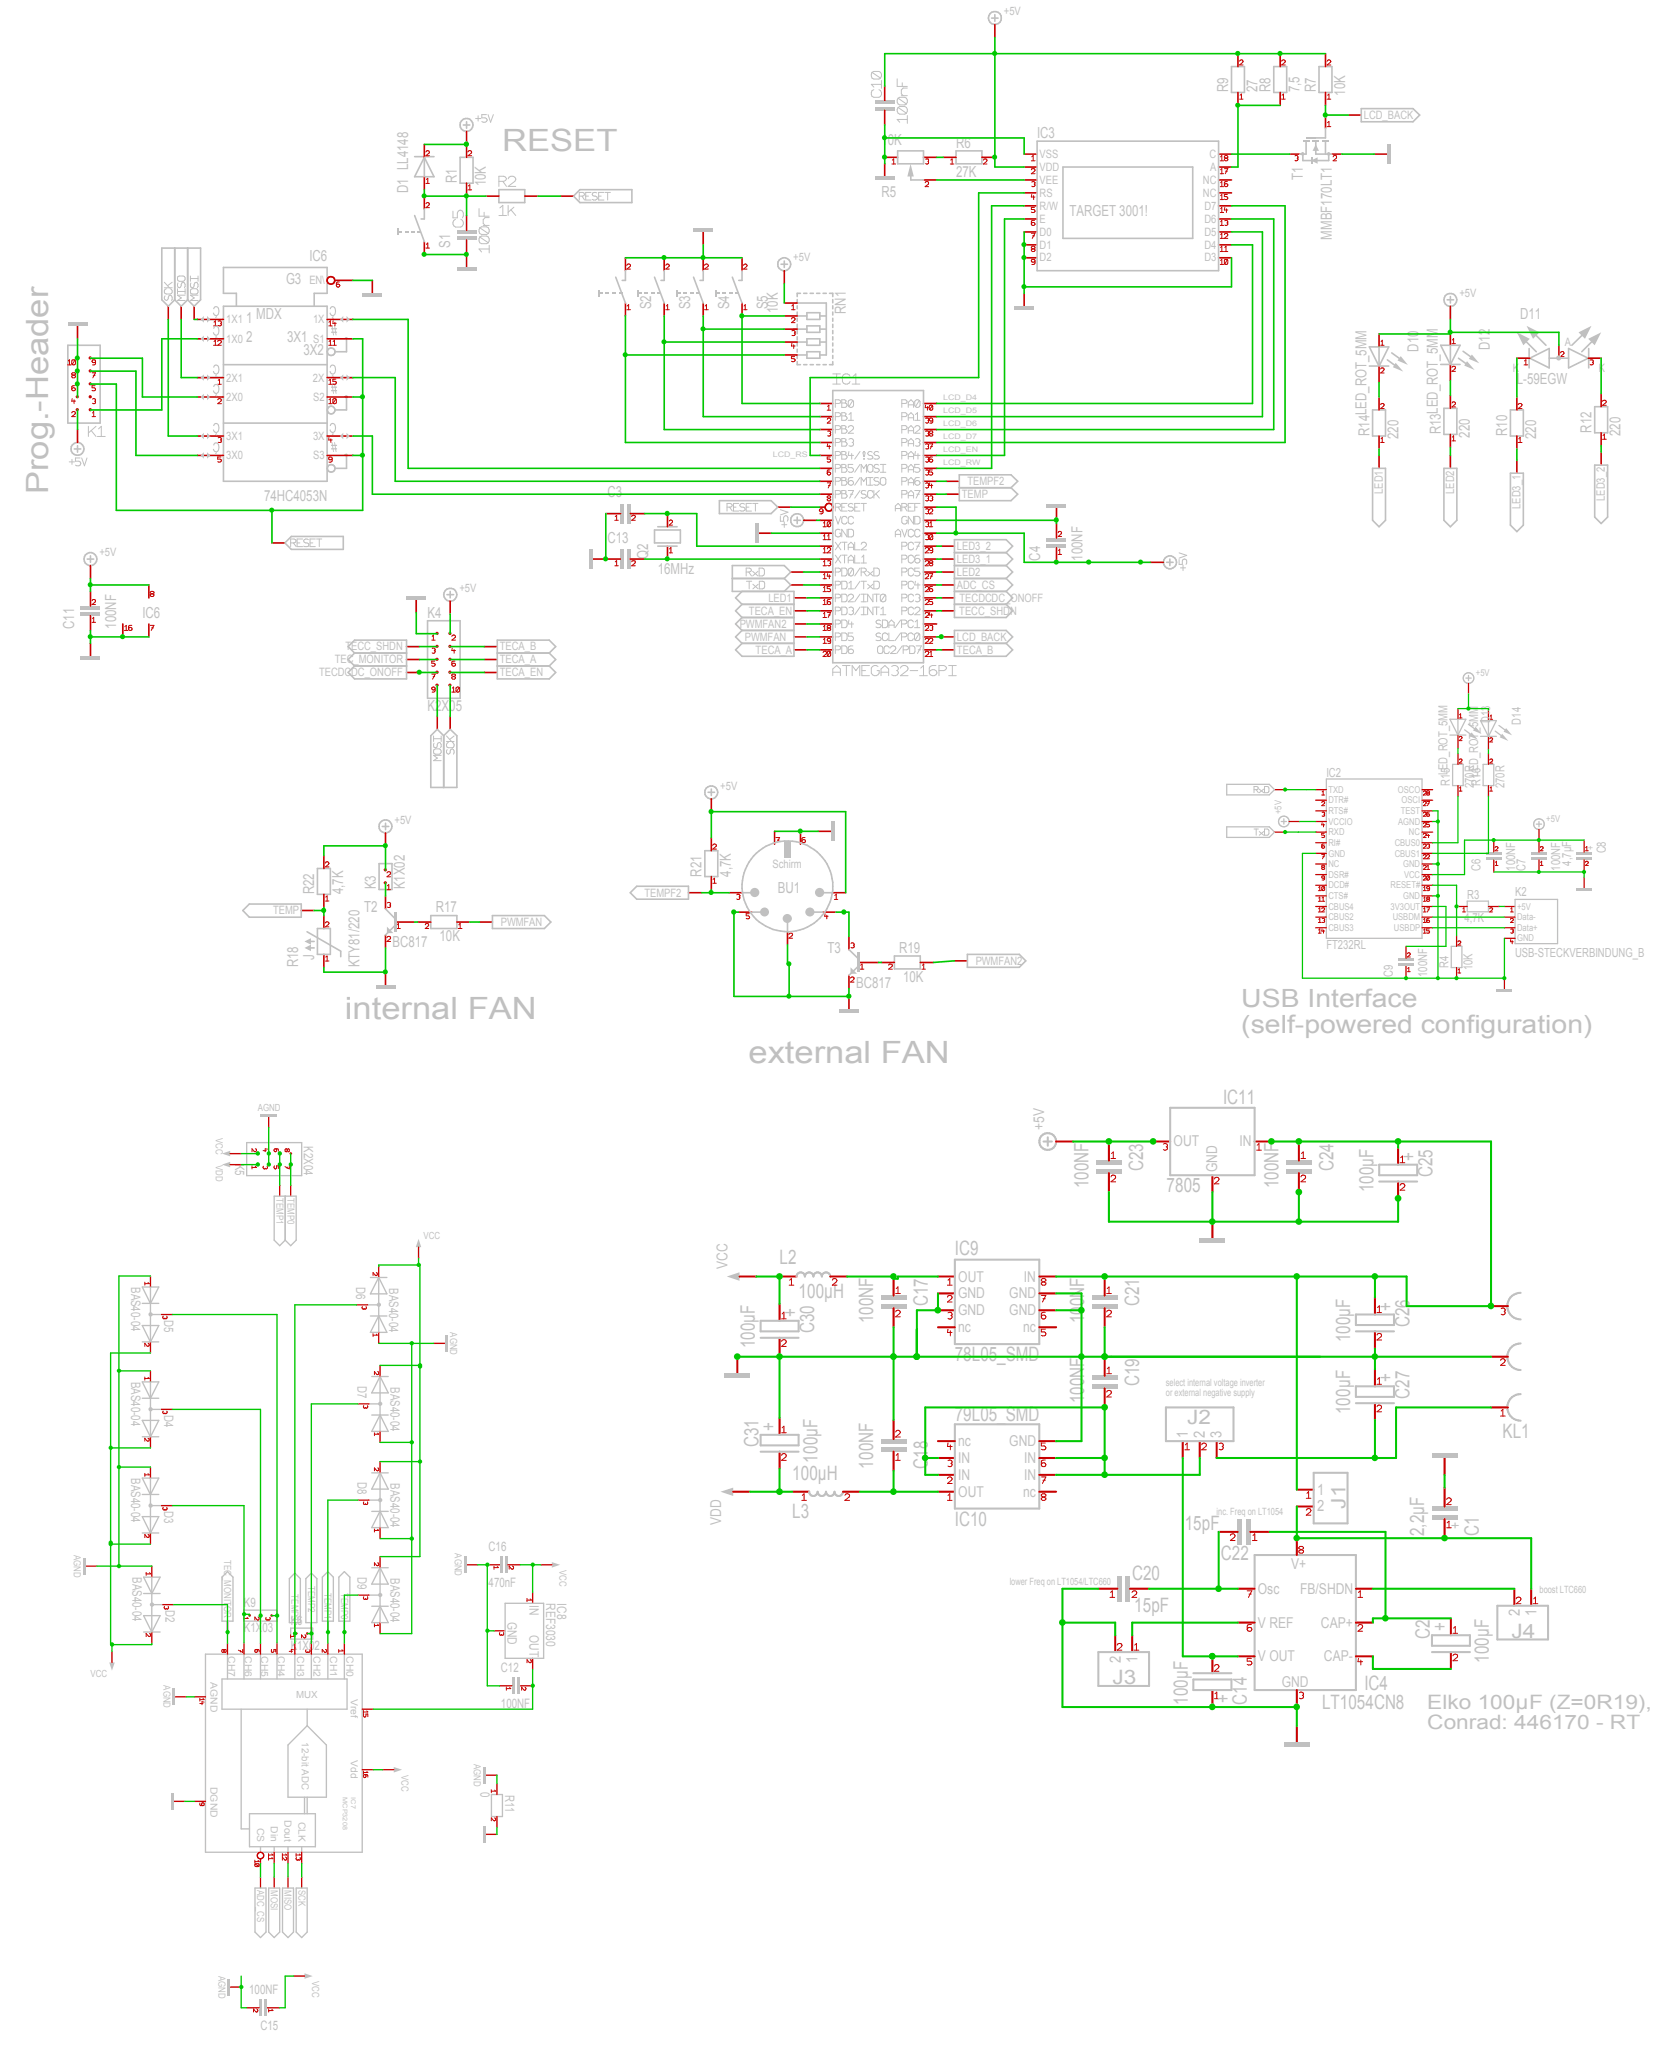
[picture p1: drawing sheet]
<svg xmlns="http://www.w3.org/2000/svg" width="175mm" height="215mm" viewBox="0 0 175 215" stroke-linecap="round" stroke-linejoin="round" font-family="sans-serif">
<defs><g id="words">
<g font-size="3.2" fill="#c0c0c0">
<text x="52.6" y="15.8">RESET</text>
<text x="5" y="51.8" transform="rotate(-90 5 51.8)">Prog.-Header</text>
<text x="36.1" y="106.7">internal FAN</text>
<text x="78.4" y="111.3">external FAN</text>
</g>
<g font-size="2.6" fill="#c0c0c0">
<text x="130" y="105.5">USB Interface</text>
<text x="130" y="108.1">(self-powered configuration)</text>
</g>
<g font-size="2.1" fill="#c0c0c0">
<text x="128.1" y="115.6">IC11</text>
<text x="114" y="124.4" transform="rotate(-90 114 124.4)">100NF</text>
<text x="119.7" y="122.6" transform="rotate(-90 119.7 122.6)">C23</text>
<text x="122.2" y="124.8">7805</text>
<text x="133.9" y="124.4" transform="rotate(-90 133.9 124.4)">100NF</text>
<text x="139.6" y="122.6" transform="rotate(-90 139.6 122.6)">C24</text>
<text x="143.8" y="124.9" transform="rotate(-90 143.8 124.9)">100µF</text>
<text x="148.3" y="121.6" transform="rotate(-90 148.3 121.6)">+</text>
<text x="150" y="123.3" transform="rotate(-90 150 123.3)">C25</text>
<text x="100" y="131.5">IC9</text>
<text x="81.6" y="132.4">L2</text>
<text x="83.5" y="137.9" transform="rotate(-90 83.5 137.9)">+</text>
<text x="83.6" y="135.9">100µH</text>
<text x="97.2" y="136.8" transform="rotate(-90 97.2 136.8)">C17</text>
<text x="119.3" y="136.8" transform="rotate(-90 119.3 136.8)">C21</text>
<text x="145.8" y="137.2" transform="rotate(-90 145.8 137.2)">+</text>
<text x="79.1" y="141.2" transform="rotate(-90 79.1 141.2)">100µF</text>
<text x="85.3" y="139.6" transform="rotate(-90 85.3 139.6)">C30</text>
<text x="91.4" y="138.6" transform="rotate(-90 91.4 138.6)">100NF</text>
<text x="100" y="142.5">78L05_SMD</text>
<text x="113.5" y="138.6" transform="rotate(-90 113.5 138.6)">100NF</text>
<text x="141.4" y="140.6" transform="rotate(-90 141.4 140.6)">100µF</text>
<text x="147.6" y="139" transform="rotate(-90 147.6 139)">C26</text>
<text x="81.2" y="149.8" transform="rotate(-90 81.2 149.8)">+</text>
<text x="100" y="148.8">79L05_SMD</text>
<text x="113.5" y="147" transform="rotate(-90 113.5 147)">100NF</text>
<text x="119.3" y="145.2" transform="rotate(-90 119.3 145.2)">C19</text>
<text x="124.3" y="149.2">J2</text>
<text x="141.4" y="148.1" transform="rotate(-90 141.4 148.1)">100µF</text>
<text x="145.8" y="144.8" transform="rotate(-90 145.8 144.8)">+</text>
<text x="147.6" y="146.5" transform="rotate(-90 147.6 146.5)">C27</text>
<text x="79.4" y="151.6" transform="rotate(-90 79.4 151.6)">C31</text>
<text x="83" y="155">100µH</text>
<text x="85.6" y="153.2" transform="rotate(-90 85.6 153.2)">100µF</text>
<text x="91.4" y="153.8" transform="rotate(-90 91.4 153.8)">100NF</text>
<text x="97.2" y="153.8" transform="rotate(-90 97.2 153.8)">C18</text>
<text x="157.4" y="150.6">KL1</text>
<text x="83" y="158.9">L3</text>
<text x="100" y="159.8">IC10</text>
<text x="124.1" y="160.3">15pF</text>
<text x="140.9" y="158" transform="rotate(-90 140.9 158)">J1</text>
<text x="149.1" y="160.9" transform="rotate(-90 149.1 160.9)">2,2µF</text>
<text x="154.9" y="160.9" transform="rotate(-90 154.9 160.9)">C1</text>
<text x="118.6" y="165.5">C20</text>
<text x="127.9" y="163.4">C22</text>
<text x="118.8" y="168.8">15pF</text>
<text x="149.7" y="171.7" transform="rotate(-90 149.7 171.7)">C2</text>
<text x="151.5" y="170.8" transform="rotate(-90 151.5 170.8)">+</text>
<text x="158.3" y="171.5">J4</text>
<text x="116.5" y="176.4">J3</text>
<text x="124.4" y="178.5" transform="rotate(-90 124.4 178.5)">100µF</text>
<text x="128.8" y="178.3" transform="rotate(-90 128.8 178.3)">+</text>
<text x="130.6" y="178.5" transform="rotate(-90 130.6 178.5)">C14</text>
<text x="138.5" y="179">LT1054CN8</text>
<text x="142.9" y="177">IC4</text>
<text x="149.5" y="179">Elko 100µF (Z=0R19),</text>
<text x="155.9" y="174.1" transform="rotate(-90 155.9 174.1)">100µF</text>
<text x="149.5" y="181.1">Conrad: 446170 - RT</text>
</g>
<g font-size="1.6" fill="#c0c0c0">
<text x="128.6" y="9.7" transform="rotate(-90 128.6 9.7)">R9</text>
<text x="131.7" y="9.7" transform="rotate(-90 131.7 9.7)">27</text>
<text x="133.1" y="9.7" transform="rotate(-90 133.1 9.7)">R8</text>
<text x="136.1" y="9.7" transform="rotate(-90 136.1 9.7)">7,5</text>
<text x="137.8" y="9.7" transform="rotate(-90 137.8 9.7)">R7</text>
<text x="140.9" y="10" transform="rotate(-90 140.9 10)">10K</text>
<text x="92.3" y="15.2">10K</text>
<text x="100.1" y="15.5">R6</text>
<text x="108.6" y="14.4">IC3</text>
<text x="42.7" y="20.2" transform="rotate(-90 42.7 20.2)">D1 LL4148</text>
<text x="47.8" y="19.2" transform="rotate(-90 47.8 19.2)">R1</text>
<text x="50.9" y="19.5" transform="rotate(-90 50.9 19.5)">10K</text>
<text x="92.3" y="20.6">R5</text>
<text x="100.1" y="18.5">27K</text>
<text x="112" y="22.6">TARGET 3001!</text>
<text x="136.4" y="18.9" transform="rotate(-90 136.4 18.9)">T1</text>
<text x="30" y="29.7">G3</text>
<text x="32.4" y="27.3">IC6</text>
<text x="47.1" y="26" transform="rotate(-90 47.1 26)">S1</text>
<text x="139.5" y="25.1" transform="rotate(-90 139.5 25.1)">MMBF170LT1</text>
<text x="25.8" y="35.8">2</text>
<text x="25.8" y="33.8">1 MDX</text>
<text x="30.1" y="35.8">3X1</text>
<text x="68.2" y="32.4" transform="rotate(-90 68.2 32.4)">S2</text>
<text x="72.3" y="32.4" transform="rotate(-90 72.3 32.4)">S3</text>
<text x="76.4" y="32.4" transform="rotate(-90 76.4 32.4)">S4</text>
<text x="80.4" y="32.4" transform="rotate(-90 80.4 32.4)">S5</text>
<text x="81.5" y="32.8" transform="rotate(-90 81.5 32.8)">10K</text>
<text x="88.6" y="32.9" transform="rotate(-90 88.6 32.9)">RN1</text>
<text x="159.2" y="33.5">D11</text>
<text x="31.8" y="37.2">3X2</text>
<text x="148.6" y="36.8" transform="rotate(-90 148.6 36.8)">D10</text>
<text x="156" y="36.6" transform="rotate(-90 156 36.6)">D12</text>
<text x="158.9" y="40.2">L-59EGW</text>
<text x="143.4" y="45.7" transform="rotate(-90 143.4 45.7)">R14LED_ROT_5MM</text>
<text x="146.5" y="46" transform="rotate(-90 146.5 46)">220</text>
<text x="150.9" y="45.5" transform="rotate(-90 150.9 45.5)">R13LED_ROT_5MM</text>
<text x="153.9" y="45.8" transform="rotate(-90 153.9 45.8)">220</text>
<text x="157.8" y="45.7" transform="rotate(-90 157.8 45.7)">R10</text>
<text x="160.9" y="46" transform="rotate(-90 160.9 46)">220</text>
<text x="166.7" y="45.3" transform="rotate(-90 166.7 45.3)">R12</text>
<text x="169.7" y="45.7" transform="rotate(-90 169.7 45.7)">220</text>
<text x="27.7" y="52.4">74HC4053N</text>
<text x="63.6" y="52.1">C3</text>
<text x="63.6" y="56.9">C13</text>
<text x="67.9" y="58.6" transform="rotate(-90 67.9 58.6)">Q2</text>
<text x="109" y="58.7" transform="rotate(-90 109 58.7)">C4</text>
<text x="113.4" y="58.7" transform="rotate(-90 113.4 58.7)">100NF</text>
<text x="7.8" y="65.9" transform="rotate(-90 7.8 65.9)">C11</text>
<text x="12.2" y="65.9" transform="rotate(-90 12.2 65.9)">100NF</text>
<text x="14.9" y="64.7">IC6</text>
<text x="44.8" y="64.7">K4</text>
<text x="68.9" y="60.1">16MHz</text>
<text x="44.8" y="74.5">K2X05</text>
<text x="32.9" y="93.7" transform="rotate(-90 32.9 93.7)">R22</text>
<text x="36" y="93.7" transform="rotate(-90 36 93.7)">4,7K</text>
<text x="38.1" y="95.5">T2</text>
<text x="39.4" y="93.2" transform="rotate(-90 39.4 93.2)">K3</text>
<text x="42.4" y="93.2" transform="rotate(-90 42.4 93.2)">K1X02</text>
<text x="45.6" y="95.5">R17</text>
<text x="73.5" y="91.8" transform="rotate(-90 73.5 91.8)">R21</text>
<text x="76.5" y="91.8" transform="rotate(-90 76.5 91.8)">4,7K</text>
<text x="81.5" y="93.6">BU1</text>
<text x="31.2" y="101.3" transform="rotate(-90 31.2 101.3)">R18</text>
<text x="32.9" y="100.6" transform="rotate(-90 32.9 100.6)">J</text>
<text x="37.6" y="101.3" transform="rotate(-90 37.6 101.3)">KTY81/220</text>
<text x="41.1" y="99.2">BC817</text>
<text x="46" y="98.6">10K</text>
<text x="86.7" y="99.8">T3</text>
<text x="94.2" y="99.8">R19</text>
<text x="89.7" y="103.5">BC817</text>
<text x="94.6" y="102.8">10K</text>
<text x="109.4" y="118.3" transform="rotate(-90 109.4 118.3)">+5V</text>
<text x="122.9" y="120.1">OUT</text>
<text x="127.5" y="122.7" transform="rotate(-90 127.5 122.7)">GND</text>
<text x="129.8" y="120.1">IN</text>
<text x="76.2" y="132.9" transform="rotate(-90 76.2 132.9)">VCC</text>
<text x="100.3" y="136">GND</text>
<text x="100.3" y="137.7">GND</text>
<text x="100.4" y="134.2">OUT</text>
<text x="105.7" y="136">GND</text>
<text x="105.7" y="137.7">GND</text>
<text x="107.2" y="134.2">IN</text>
<text x="100.3" y="139.5">nc</text>
<text x="107.2" y="139.5">nc</text>
<text x="100.3" y="155">IN</text>
<text x="100.3" y="153.2">IN</text>
<text x="100.3" y="151.4">nc</text>
<text x="105.7" y="151.4">GND</text>
<text x="107.2" y="155">IN</text>
<text x="107.2" y="153.2">IN</text>
<text x="124.4" y="150.6" transform="rotate(-90 124.4 150.6)">1</text>
<text x="126.2" y="150.6" transform="rotate(-90 126.2 150.6)">2</text>
<text x="127.9" y="150.6" transform="rotate(-90 127.9 150.6)">3</text>
<text x="75.5" y="159.7" transform="rotate(-90 75.5 159.7)">VDD</text>
<text x="100.4" y="156.8">OUT</text>
<text x="107.2" y="156.8">nc</text>
<text x="137.9" y="158.3">2</text>
<text x="137.9" y="156.5">1</text>
<text x="152.9" y="160.1" transform="rotate(-90 152.9 160.1)">+</text>
<text x="131.7" y="166.9">Osc</text>
<text x="135.2" y="164.4">V+</text>
<text x="136.2" y="166.9">FB/SHDN</text>
<text x="131.7" y="170.4">V REF</text>
<text x="131.7" y="174">V OUT</text>
<text x="138.3" y="170.4">CAP+</text>
<text x="138.7" y="174">CAP-</text>
<text x="159.2" y="169.3" transform="rotate(-90 159.2 169.3)">2</text>
<text x="160.9" y="169.3" transform="rotate(-90 160.9 169.3)">1</text>
<text x="117.4" y="174.1" transform="rotate(-90 117.4 174.1)">2</text>
<text x="119.1" y="174.1" transform="rotate(-90 119.1 174.1)">1</text>
<text x="134.2" y="176.6">GND</text>
</g>
<g font-size="1.4" fill="#c0c0c0">
<text x="24.6" y="121.9" transform="rotate(90 24.6 121.9)">K5</text>
<text x="31.8" y="120.1" transform="rotate(90 31.8 120.1)">K2X04</text>
<text x="13.7" y="134.8" transform="rotate(90 13.7 134.8)">BAS40-04</text>
<text x="37.3" y="134.8" transform="rotate(90 37.3 134.8)">D6</text>
<text x="40.8" y="134.9" transform="rotate(90 40.8 134.9)">BAS40-04</text>
<text x="17.2" y="138.2" transform="rotate(90 17.2 138.2)">D5</text>
<text x="13.7" y="144.7" transform="rotate(90 13.7 144.7)">BAS40-04</text>
<text x="17.2" y="148.2" transform="rotate(90 17.2 148.2)">D4</text>
<text x="37.5" y="145.2" transform="rotate(90 37.5 145.2)">D7</text>
<text x="40.9" y="145.3" transform="rotate(90 40.9 145.3)">BAS40-04</text>
<text x="13.7" y="154.8" transform="rotate(90 13.7 154.8)">BAS40-04</text>
<text x="37.5" y="155.2" transform="rotate(90 37.5 155.2)">D8</text>
<text x="40.9" y="155.3" transform="rotate(90 40.9 155.3)">BAS40-04</text>
<text x="17.2" y="158.3" transform="rotate(90 17.2 158.3)">D3</text>
<text x="13.9" y="165.2" transform="rotate(90 13.9 165.2)">BAS40-04</text>
<text x="37.5" y="165.2" transform="rotate(90 37.5 165.2)">D9</text>
<text x="40.9" y="165.3" transform="rotate(90 40.9 165.3)">BAS40-04</text>
<text x="51.2" y="166.2">470nF</text>
<text x="51.2" y="162.4">C16</text>
<text x="57.2" y="167.9" transform="rotate(90 57.2 167.9)">REF3030</text>
<text x="58.4" y="167.9" transform="rotate(90 58.4 167.9)">IC8</text>
<text x="17.3" y="168.6" transform="rotate(90 17.3 168.6)">D2</text>
<text x="25.6" y="168.3">K9</text>
<text x="25.6" y="170.9">K1X03</text>
<text x="30.4" y="170.2">K6</text>
<text x="30.4" y="172.8">K1X02</text>
<text x="53.1" y="169.9" transform="rotate(90 53.1 169.9)">GND</text>
<text x="55.4" y="168.1" transform="rotate(90 55.4 168.1)">IN</text>
<text x="55.4" y="171.2" transform="rotate(90 55.4 171.2)">OUT</text>
<text x="52.5" y="178.9">100NF</text>
<text x="52.5" y="175.1">C12</text>
<text x="50.3" y="187.6" transform="rotate(90 50.3 187.6)">0</text>
<text x="52.9" y="187.9" transform="rotate(90 52.9 187.9)">R11</text>
<text x="26.1" y="208.9">100NF</text>
<text x="27.3" y="212.6">C15</text>
</g>
<g font-size="1.3" fill="#c0c0c0">
<text x="156.1" y="75.7" transform="rotate(-90 156.1 75.7)">D13</text>
<text x="159.3" y="75.9" transform="rotate(-90 159.3 75.9)">D14</text>
<text x="138.9" y="81.4">IC2</text>
<text x="151.6" y="81.2" transform="rotate(-90 151.6 81.2)">LED_ROT_5MM</text>
<text x="151.8" y="82.3" transform="rotate(-90 151.8 82.3)">R15</text>
<text x="154.3" y="82.6" transform="rotate(-90 154.3 82.6)">270R</text>
<text x="154.8" y="81.3" transform="rotate(-90 154.8 81.3)">LED_ROT_5MM</text>
<text x="155" y="82.3" transform="rotate(-90 155 82.3)">R16</text>
<text x="157.6" y="82.6" transform="rotate(-90 157.6 82.6)">270R</text>
<text x="168.2" y="89.4" transform="rotate(-90 168.2 89.4)">C8</text>
<text x="153.7" y="94.1">R3</text>
<text x="155" y="91.2" transform="rotate(-90 155 91.2)">C6</text>
<text x="158.7" y="91.2" transform="rotate(-90 158.7 91.2)">100NF</text>
<text x="158.7" y="93.8">K2</text>
<text x="159.8" y="91.2" transform="rotate(-90 159.8 91.2)">C7</text>
<text x="163.4" y="91.2" transform="rotate(-90 163.4 91.2)">100NF</text>
<text x="164.5" y="90.6" transform="rotate(-90 164.5 90.6)">4,7µF</text>
<text x="138.9" y="99.4">FT232RL</text>
<text x="151.7" y="101.3" transform="rotate(-90 151.7 101.3)">R4</text>
<text x="153.4" y="96.6">4,7K</text>
<text x="154.2" y="101.6" transform="rotate(-90 154.2 101.6)">10K</text>
<text x="158.7" y="100.2">USB-STECKVERBINDUNG_B</text>
<text x="145.9" y="102.3" transform="rotate(-90 145.9 102.3)">C9</text>
<text x="149.5" y="102.3" transform="rotate(-90 149.5 102.3)">100NF</text>
</g>
<g font-size="1.2" fill="#c0c0c0">
<text x="105.1" y="1.6">+5V</text>
<text x="108.9" y="17.9">VDD</text>
<text x="108.9" y="16.5">VSS</text>
<text x="126.7" y="16.5">C</text>
<text x="126.7" y="17.9">A</text>
<text x="142.8" y="12.5">LCD_BACK</text>
<text x="108.9" y="23.3">E</text>
<text x="108.9" y="22">R/W</text>
<text x="108.9" y="20.6">RS</text>
<text x="108.9" y="19.3">VEE</text>
<text x="126" y="19.3">NC</text>
<text x="126" y="20.6">NC</text>
<text x="126.1" y="22">D7</text>
<text x="126.1" y="23.3">D6</text>
<text x="32.4" y="29.8">EN\</text>
<text x="83.1" y="27.4">+5V</text>
<text x="108.9" y="27.4">D2</text>
<text x="108.9" y="26">D1</text>
<text x="108.9" y="24.7">D0</text>
<text x="126.1" y="24.7">D5</text>
<text x="126.1" y="26">D4</text>
<text x="126.1" y="27.4">D3</text>
<text x="23.7" y="33.8">1X1</text>
<text x="23.7" y="35.9">1X0</text>
<text x="32.8" y="33.8">1X</text>
<text x="32.8" y="35.9">S1</text>
<text x="152.8" y="31.1">+5V</text>
<text x="23.7" y="42">2X0</text>
<text x="23.7" y="40">2X1</text>
<text x="32.8" y="40">2X</text>
<text x="32.8" y="42">S2</text>
<text x="158.4" y="38.9">K</text>
<text x="163.9" y="36.2">A</text>
<text x="167.4" y="38.9">K</text>
<text x="23.7" y="46">3X1</text>
<text x="32.8" y="46">3X</text>
<text x="23.7" y="48.1">3X0</text>
<text x="32.8" y="48.1">S3</text>
<text x="100.7" y="52.2">TEMP</text>
<text x="101.3" y="50.8">TEMPF2</text>
<text x="144.8" y="51.7" transform="rotate(-90 144.8 51.7)">LED1</text>
<text x="152.3" y="51.7" transform="rotate(-90 152.3 51.7)">LED2</text>
<text x="159.2" y="53.3" transform="rotate(-90 159.2 53.3)">LED3_1</text>
<text x="168.1" y="52.5" transform="rotate(-90 168.1 52.5)">LED3_2</text>
<text x="10.4" y="58.3">+5V</text>
<text x="100.2" y="59">LED3_1</text>
<text x="100.2" y="57.6">LED3_2</text>
<text x="48.1" y="62">+5V</text>
<text x="77.5" y="65.7">PWMFAN2</text>
<text x="78.4" y="64.4">TECA_EN</text>
<text x="80.5" y="63">LED1</text>
<text x="100.2" y="60.3">LED2</text>
<text x="100.2" y="61.7">ADC_CS</text>
<text x="100.5" y="64.4">TECC_SHDN</text>
<text x="100.5" y="63">TECDCDC_ONOFF</text>
<text x="33.4" y="70.8">TECDCDC_ONOFF</text>
<text x="35.1" y="69.5">TEC_MONITOR</text>
<text x="36.2" y="68.1">TECC_SHDN</text>
<text x="52.3" y="68.1">TECA_B</text>
<text x="52.3" y="69.5">TECA_A</text>
<text x="52.3" y="70.8">TECA_EN</text>
<text x="78" y="67.1">PWMFAN</text>
<text x="79.1" y="68.4">TECA_A</text>
<text x="100.2" y="68.4">TECA_B</text>
<text x="100.2" y="67.1">LCD_BACK</text>
<text x="75.4" y="82.7">+5V</text>
<text x="41.3" y="86.3">+5V</text>
<text x="28.6" y="95.8">TEMP</text>
<text x="67.5" y="93.9">TEMPF2</text>
<text x="80.9" y="90.9">Schirm</text>
<text x="52.4" y="96.9">PWMFAN</text>
<text x="102.2" y="101">PWMFAN2</text>
</g>
<g font-size="1" fill="#c0c0c0">
<text x="154.6" y="70.8">+5V</text>
<text x="139.1" y="83">TXD</text>
<text x="146.4" y="83">OSCO</text>
<text x="134.2" y="85.3" transform="rotate(-90 134.2 85.3)">+5V</text>
<text x="139.1" y="89.7">GND</text>
<text x="139.1" y="88.6">RI#</text>
<text x="139.1" y="87.5">RXD</text>
<text x="139.1" y="86.4">VCCIO</text>
<text x="139.1" y="85.3">RTS#</text>
<text x="139.1" y="84.1">DTR#</text>
<text x="146.1" y="89.7">CBUS1</text>
<text x="146.1" y="88.6">CBUS0</text>
<text x="146.4" y="86.4">AGND</text>
<text x="146.7" y="85.3">TEST</text>
<text x="146.8" y="84.1">OSCI</text>
<text x="147.6" y="87.5">NC</text>
<text x="161.9" y="86.1">+5V</text>
<text x="166.9" y="89.1" transform="rotate(-90 166.9 89.1)">+</text>
<text x="139.1" y="95.3">CBUS4</text>
<text x="139.1" y="94.1">CTS#</text>
<text x="139.1" y="93">DCD#</text>
<text x="139.1" y="91.9">DSR#</text>
<text x="139.1" y="90.8">NC</text>
<text x="145.6" y="95.3">3V3OUT</text>
<text x="145.6" y="93">RESET#</text>
<text x="147" y="94.1">GND</text>
<text x="147" y="90.8">GND</text>
<text x="147" y="91.9">VCC</text>
<text x="158.9" y="95.3">+5V</text>
<text x="139.1" y="97.5">CBUS3</text>
<text x="139.1" y="96.4">CBUS2</text>
<text x="145.9" y="96.4">USBDM</text>
<text x="146" y="97.5">USBDP</text>
<text x="158.9" y="98.6">GND</text>
<text x="158.9" y="97.5">Data+</text>
<text x="158.9" y="96.4">Data-</text>
<text x="22.6" y="119.1" transform="rotate(90 22.6 119.1)">VCC</text>
<text x="27" y="116.3">AGND</text>
<text x="22.6" y="122" transform="rotate(90 22.6 122)">VDD</text>
<text x="29" y="125.5" transform="rotate(90 29 125.5)">TEMP1</text>
<text x="30.1" y="125.5" transform="rotate(90 30.1 125.5)">TEMP0</text>
<text x="44.3" y="129.8">VCC</text>
<text x="47.1" y="139.5" transform="rotate(90 47.1 139.5)">AGND</text>
<text x="122.1" y="146.2">or external negative supply</text>
<text x="122.1" y="145.2">select internal voltage inverter</text>
<text x="127.4" y="158.7">inc. Freq on LT1054</text>
<text x="7.7" y="162.8" transform="rotate(90 7.7 162.8)">AGND</text>
<text x="23.5" y="163.4" transform="rotate(90 23.5 163.4)">TEC_MONITOR</text>
<text x="30.5" y="167" transform="rotate(90 30.5 167)">TEMP3</text>
<text x="32.3" y="166.1" transform="rotate(90 32.3 166.1)">TEMP2</text>
<text x="34" y="166.8" transform="rotate(90 34 166.8)">TEMP1</text>
<text x="35.7" y="166.8" transform="rotate(90 35.7 166.8)">TEMP0</text>
<text x="47.6" y="162.7" transform="rotate(90 47.6 162.7)">AGND</text>
<text x="58.6" y="164.4" transform="rotate(90 58.6 164.4)">VCC</text>
<text x="105.7" y="166">lower Freq on LT1054/LTC660</text>
<text x="161.2" y="166.8">boost LTC660</text>
<text x="23.9" y="173.5" transform="rotate(90 23.9 173.5)">CH7</text>
<text x="25.6" y="173.5" transform="rotate(90 25.6 173.5)">CH6</text>
<text x="27.4" y="173.5" transform="rotate(90 27.4 173.5)">CH5</text>
<text x="29.1" y="173.5" transform="rotate(90 29.1 173.5)">CH4</text>
<text x="31.1" y="173.5" transform="rotate(90 31.1 173.5)">CH3</text>
<text x="32.8" y="173.5" transform="rotate(90 32.8 173.5)">CH2</text>
<text x="34.6" y="173.5" transform="rotate(90 34.6 173.5)">CH1</text>
<text x="36.3" y="173.5" transform="rotate(90 36.3 173.5)">CH0</text>
<text x="9.5" y="175.6">VCC</text>
<text x="17.1" y="176.5" transform="rotate(90 17.1 176.5)">AGND</text>
<text x="22" y="176.2" transform="rotate(90 22 176.2)">AGND</text>
<text x="31" y="177.8">MUX</text>
<text x="36.7" y="177.9" transform="rotate(90 36.7 177.9)">Vref</text>
<text x="31.6" y="182.5" transform="rotate(90 31.6 182.5)">12-bit ADC</text>
<text x="36.7" y="184.3" transform="rotate(90 36.7 184.3)">Vdd</text>
<text x="42.1" y="185.9" transform="rotate(90 42.1 185.9)">VCC</text>
<text x="49.6" y="184.7" transform="rotate(90 49.6 184.7)">AGND</text>
<text x="22" y="187.1" transform="rotate(90 22 187.1)">DGND</text>
<text x="26.9" y="191.4" transform="rotate(90 26.9 191.4)">CS</text>
<text x="28.4" y="191.3" transform="rotate(90 28.4 191.3)">Din</text>
<text x="29.8" y="190.6" transform="rotate(90 29.8 190.6)">Dout</text>
<text x="31.3" y="190.8" transform="rotate(90 31.3 190.8)">CLK</text>
<text x="26.9" y="198" transform="rotate(90 26.9 198)">ADC_CS</text>
<text x="28.4" y="198" transform="rotate(90 28.4 198)">MOSI</text>
<text x="29.8" y="198" transform="rotate(90 29.8 198)">MISO</text>
<text x="31.3" y="198" transform="rotate(90 31.3 198)">SCK</text>
<text x="22.9" y="206.9" transform="rotate(90 22.9 206.9)">AGND</text>
<text x="32.7" y="207.5" transform="rotate(90 32.7 207.5)">VCC</text>
</g>
<g font-size=".8" fill="#c0c0c0">
<text x="98.8" y="41.9">LCD_D4</text>
<text x="80.9" y="47.9">LCD_RS</text>
<text x="98.8" y="47.4">LCD_EN</text>
<text x="98.8" y="46">LCD_D7</text>
<text x="98.8" y="44.6">LCD_D6</text>
<text x="98.8" y="43.3">LCD_D5</text>
<text x="98.8" y="48.7">LCD_RW</text>
</g>
<text font-size=".7" fill="#c0c0c0" x="35.9" y="188.2" transform="rotate(90 35.9 188.2)">MCP3208</text>
</g></defs>
<path d="M76.4 93.5h1.3M77.4 95.5h1.3M81.1 87.1v1.3M82.5 97.6v1.3M83.8 87.1v1.3M85.7 87.1h1.3M86.2 95.5h1.4M87.2 93.5h1.4" fill="none" stroke="#c80000" stroke-width=".17"/>
<path d="M87.2 86v2.1" fill="none" stroke="#c0c0c0" stroke-width=".34"/>
<path d="M77.2 93.7h.2v.2M77.4 93.9h.1M77.4 93.9l.1 .1a.21 .21 0 0 1-.3 .1M78.5 95.7h-.4v.2l.4 .1v.1a.23 .23 0 0 1-.4 .1M81.3 87.7h.4l-.3 .5M81.4 88h.2M82.6 97.9a.2 .2 0 0 1 .2-.2 .2 .2 0 0 1 .2 .2l-.4 .4h.4M84.3 87.7l-.3 .1v.3l.2 .1 .2-.1a.2 .2 0 0 0-.2-.2 .2 .2 0 0 0-.2 .2M86.4 95.7v.3h.3M86.6 95.8v.4M87.4 94.2h.3M87.4 93.8l.2-.1v.5" fill="none" stroke="#c80000" stroke-width=".1"/>
<path d="M82.1 88.1h.7v1.7h-.7z" fill-rule="evenodd" fill="#c0c0c0"/>
<path d="M77.7 93.5h1.4M78.7 95.5h1.4M82.5 96.2v1.4M84.8 95.5h1.4M85.9 93.5h1.3" fill="none" stroke="#c0c0c0" stroke-width=".17"/>
<g fill="#c0c0c0">
<circle cx="80.1" cy="95.5" r=".47"/>
<circle cx="79" cy="93.5" r=".48"/>
<circle cx="85.8" cy="93.5" r=".48"/>
<circle cx="84.8" cy="95.5" r=".48"/>
<circle cx="82.5" cy="96.2" r=".48"/>
</g>
<g fill="none" stroke="#c0c0c0" stroke-width=".17">
<path d="M151.6 31.4h.6M151.9 31.1v.6M100.5 49.7h5.4l.7 .7-.7 .7h-5.4zM77 65.3l.7-.6h5.5v1.3h-5.5zM66.7 92.8h5.4v1.4h-5.4l-.7-.7zM73.8 89.1h1.4v2.7h-1.4zM74.2 83h.6M74.5 82.6v.7M93.7 100.1h2.7v1.4h-2.7z"/>
<circle cx="151.9" cy="31.4" r=".68"/>
<circle cx="74.5" cy="83" r=".68"/>
<circle cx="82.5" cy="92.8" r="4.8"/>
</g>
<g fill="none" stroke="#c80000" stroke-width=".17">
<path d="M151.9 32.1v1.4M99.1 50.4h1.4M83.2 65.3h1.3M72.1 93.5h1.4M74.5 83.6v1.4M74.5 87.7v1.4M74.5 91.8v1.4M88.9 98.1v1.3M88.9 102.1v1.4M88.9 104.3v1.4M89.9 100.8h2.1M92.3 100.8h1.4"/>
<path d="M96.4 100.8h1.4"/>
</g>
<path d="M74.6 88.5a.2 .2 0 0 1 .3-.1 .2 .2 0 0 1 .1 .2l-.4 .3h.4M74.6 92.5h.4M74.7 92.1l.1-.1v.5M89.1 98.8a.2 .2 0 0 1 .2-.1 .2 .2 0 0 1 .2 .2l-.1 .1M89.4 99h.1M89.4 99v.2h-.3M89.1 102.4a.19 .19 0 0 1 .3 0v.2l-.3 .2h.3M90.1 101.5h.4M90.1 101.1l.2-.1v.5M93.1 101.1v-.1h.3v.2l-.3 .3h.4M96.5 101.5h.4M96.6 101.1l.1-.1v.5" fill="none" stroke="#c80000" stroke-width=".1"/>
<path d="M87.9 105.9h2" fill="none" stroke="#c0c0c0" stroke-width=".34"/>
<path d="M89.1 101.3l.7 .7h-.7z" fill="#c0c0c0"/>
<path d="M90 99.8v2" fill="none" stroke="#c0c0c0" stroke-width=".27"/>
<path d="M100.5 51.1h5.4l.7 .7-.7 .6h-5.4zM77 66.7l.7-.7h5.5v1.4h-5.5zM25.4 95.4l.7-.7h5.4v1.4h-5.4zM33.2 91h1.4v2.7h-1.4zM88.9 99.4l1 1.1M101.3 99.9h5.5l.6 .7-.6 .7h-5.5zM89.9 101.1l-1 1" fill="none" stroke="#c0c0c0" stroke-width=".17"/>
<path d="M99.1 51.8h1.4M83.2 66.7h1.3M31.5 95.4h1.4M33.9 89.6v1.4M33.9 93.7v1.3M100 100.6h1.3" fill="none" stroke="#c80000" stroke-width=".17"/>
<path d="M34.1 90.4v-.1a.2 .2 0 0 1 .2 0 .2 .2 0 0 1 .2 .1l-.4 .4h.4M34.1 94.4h.4M34.1 94l.2-.2v.6" fill="none" stroke="#c80000" stroke-width=".1"/>
<path d="M31.9 98.6l.7-.3v.6z" fill="#c0c0c0"/>
<path d="M32.2 98.6h.7" fill="none" stroke="#c0c0c0" stroke-width=".17"/>
<path d="M31.9 99.3l.7-.4v.7z" fill="#c0c0c0"/>
<g fill="none" stroke="#c0c0c0" stroke-width=".17">
<path d="M32.2 97.6l3.5 2M32.2 99.3h.7M33.2 97.2h1.4v2.7h-1.4zM35.7 99.6v.6M39.7 90.4h1.4v2.8h-1.4zM40 86.6h.7M40.4 86.2v.7"/>
<circle cx="40.4" cy="86.5" r=".67"/>
</g>
<path d="M33.9 95.9v1.3M33.9 99.9v1.4M40.4 87.2v1.4M40.4 101.8v1.4" fill="none" stroke="#c80000" stroke-width=".17"/>
<path d="M34.1 96.7a.19 .19 0 0 1 .2-.2 .19 .19 0 0 1 .2 .2l-.4 .4h.4M34.1 100.6h.4M34.1 100.2l.2-.1v.5" fill="none" stroke="#c80000" stroke-width=".1"/>
<path d="M39.4 103.3h2" fill="none" stroke="#c0c0c0" stroke-width=".34"/>
<circle cx="40.4" cy="91.1" r=".17" fill="#c80000"/>
<path d="M40.5 91.4l.2-.1h.2v.3l-.4 .2h.4" fill="none" stroke="#c80000" stroke-width=".1"/>
<circle cx="40.4" cy="92.5" r=".17" fill="#c80000"/>
<path d="M40.5 93.2h.4M40.5 98.2a.2 .2 0 0 1 .2-.1 .2 .2 0 0 1 .2 .2l-.4 .3h.4M40.6 92.8l.1-.2v.6M40.6 94.6h.3v.2M40.8 94.8h.1M40.9 94.8v.1a.21 .21 0 0 1-.3 .1M41.5 97.2h.4M41.6 96.9l.1-.2v.5M44.5 96.9l.1-.1a.19 .19 0 0 1 .2-.1 .19 .19 0 0 1 .1 .2l-.4 .3h.4M48 97.2h.4M48 96.9l.2-.2v.5" fill="none" stroke="#c80000" stroke-width=".1"/>
<path d="M45.1 95.9h2.7v1.3h-2.7z" fill="none" stroke="#c0c0c0" stroke-width=".17"/>
<path d="M40.4 93.8v1.4M40.4 97.9v1.4M41.4 96.6h2M43.8 96.6h1.3M47.8 96.6h1.4" fill="none" stroke="#c80000" stroke-width=".17"/>
<path d="M40.5 97l.7 .7h-.7z" fill="#c0c0c0"/>
<path d="M41.4 95.5v2.1" fill="none" stroke="#c0c0c0" stroke-width=".27"/>
<path d="M40.4 95.2l1 1M41.4 96.9l-1 1M51.6 95.9h5.4l.7 .7-.7 .6h-5.4z" fill="none" stroke="#c0c0c0" stroke-width=".17"/>
<path d="M50.2 96.6h1.4" fill="none" stroke="#c80000" stroke-width=".17"/>
<g fill="#c0c0c0">
<path d="M137.8 15.1l.3 .7h-.6z"/>
<path d="M136.8 14.3h1v.2h-1z" fill-rule="evenodd"/>
</g>
<path d="M135.1 16.1h1.1M138.8 12.1v1.3M139.4 16.1h1.1" fill="none" stroke="#c80000" stroke-width=".17"/>
<path d="M135.6 16.3a.19 .19 0 0 1 .2 0 .19 .19 0 0 1 .1 .2v.1M135.8 16.6h.1M135.9 16.6v.1a.19 .19 0 0 1-.3 .1M139 13.3h.4M139 12.8l.2-.1v.6M139.6 16.4a.18 .18 0 0 1 .2-.1 .18 .18 0 0 1 .2 .1v.2l-.4 .2h.4" fill="none" stroke="#c80000" stroke-width=".1"/>
<path d="M137.8 14.8v1.3" fill="none" stroke="#c0c0c0" stroke-width=".17"/>
<g fill="#c0c0c0">
<path d="M138.5 14.7h.7v.2h-.7z" fill-rule="evenodd"/>
<path d="M137.5 14.7h.6v.2h-.6z" fill-rule="evenodd"/>
<path d="M136.4 14.7h.7v.2h-.7z" fill-rule="evenodd"/>
</g>
<path d="M136.8 14.8v1.3h-.7M137.8 16.1h1.7M138.8 13.4v1h-1M138.8 14.8v1.3M139.2 16.1v.7" fill="none" stroke="#c0c0c0" stroke-width=".17"/>
<g fill="#c0c0c0">
<path d="M137.3 16.8l.7-.3v.7z"/>
<path d="M137.3 16.5h.2v.7h-.2z" fill-rule="evenodd"/>
<path d="M139 16l.2-.1 .1 .1v.2l-.1 .1-.2-.1z" fill-rule="evenodd"/>
<circle cx="136.4" cy="16.1" r=".19"/>
</g>
<g fill="none" stroke="#c0c0c0" stroke-width=".17">
<path d="M136.4 16.1v.7h2.8M68.5 55.5h2.8v1.4h-2.8zM68.9 55.2h2M68.9 57.2h2M100 59.2h5.4M100 57.9h5.4M105.4 57.9l.6-.7-.6-.7h-5.4v4.1h5.4l.6-.7-.6-.7M105.4 57.9l.6 .7-.6 .6M143.7 49h1.4v5.5l-.7 .7-.7-.7zM143.7 42.9h1.4v2.8h-1.4zM151.2 49h1.4v5.5l-.7 .7-.7-.7zM151.2 42.8h1.4v2.7h-1.4z"/>
<path d="M158.2 49.6h1.3v5.4l-.6 .7-.7-.7zM158.2 42.9h1.3v2.8h-1.3zM167 48.7h1.4v5.4l-.7 .7-.7-.7zM167 42.6h1.4v2.7h-1.4zM77 62.6l.7-.7h5.5v1.4h-5.5z"/>
</g>
<g fill="none" stroke="#c80000" stroke-width=".17">
<path d="M62.1 58.6h2.9M63.4 53.8h1.6M66 58.6h1.5M66 53.8h1.5M69.9 53.8v1.4M69.9 57.2v1.4M98.6 58.6h1.4M98.6 59.9h1.4M98.6 57.2h1.4M144.4 41.6v1.3M144.4 45.7v1.3M144.4 47.7v1.3"/>
<path d="M151.9 41.4v1.4M151.9 45.5v1.3M151.9 47.7v1.3M158.9 41.6v1.3M158.9 45.7v1.3M158.9 48.2v1.4M167.7 41.2v1.4M167.7 45.3v1.4M167.7 47.4v1.3M83.2 62.6h1.3"/>
</g>
<g fill="none" stroke="#c80000" stroke-width=".1">
<path d="M64.4 59.3h.3M64.4 54.5h.3M64.4 54.1l.2-.1v.5M64.4 58.8l.2-.1v.6M66.2 58.8v-.1h.3v.3l-.3 .3h.3M66.2 54.1a.2 .2 0 0 1 .2-.2 .2 .2 0 0 1 .1 .2l-.3 .4h.3M70.1 57.9h.3M70.1 54.6l.1-.1h.2v.2l-.3 .3h.3M70.1 57.5l.2-.2v.6M144.6 42.4l.1-.1h.2v.2l-.3 .3h.4M144.6 46.3h.4M144.6 46l.2-.2v.5"/>
<path d="M152.1 42.2a.18 .18 0 0 1 .2-.1 .18 .18 0 0 1 .1 .2l-.3 .3h.3M152.1 46.2h.3M152.1 45.8l.1-.2v.6M159 42.4l.1-.1h.2v.2l-.3 .3h.4M159 46.3h.4M159.1 46l.1-.2v.5M167.8 42l.2-.1 .2 .1v.2l-.4 .2h.4M167.8 46h.4M167.9 45.6l.1-.1v.5"/>
</g>
<path d="M61.9 57.5v2.1M65.2 52.8v2M65.2 57.5v2.1M65.8 52.8v2M65.8 57.5v2.1" fill="none" stroke="#c0c0c0" stroke-width=".34"/>
<path d="M154.1 37.1l.8 .9-1.1-.4z" fill="#c0c0c0"/>
<path d="M150.9 38.2h2M150.9 36.2h2l-1 2zM153.2 36.8l1.2 .8" fill="none" stroke="#c0c0c0" stroke-width=".17"/>
<path d="M151.9 34.8v1.4M151.9 38.2v1.7" fill="none" stroke="#c80000" stroke-width=".17"/>
<path d="M152.1 38.5l.1-.1h.2v.2l-.3 .3h.3M152.1 36h.3M152.1 35.6l.1-.1v.5" fill="none" stroke="#c80000" stroke-width=".1"/>
<path d="M153.6 37.8l.8 .9-1.1-.4z" fill="#c0c0c0"/>
<path d="M151.9 36.2v2M152.7 37.5l1.2 .8" fill="none" stroke="#c0c0c0" stroke-width=".17"/>
<path d="M146.7 37.3l.7 .9-1-.4z" fill="#c0c0c0"/>
<path d="M143.4 38.3h2M143.4 36.3h2l-1 2.1zM145.8 37l1.1 .8" fill="none" stroke="#c0c0c0" stroke-width=".17"/>
<path d="M144.4 35v1.3M144.4 38.4v1.7" fill="none" stroke="#c80000" stroke-width=".17"/>
<path d="M144.6 38.6h.3v.2l-.3 .3h.4M144.6 36.2h.4M144.6 35.8l.2-.2v.6" fill="none" stroke="#c80000" stroke-width=".1"/>
<path d="M146.2 38l.8 .9-1.1-.4z" fill="#c0c0c0"/>
<path d="M144.4 36.3v2.1M145.3 37.7l1.1 .8M159.9 35.8l1 1M160.1 36.5v2M160.2 37.5l2-1v2z" fill="none" stroke="#c0c0c0" stroke-width=".17"/>
<path d="M158.9 37.5h1.3M163.3 36.2v1.3" fill="none" stroke="#c80000" stroke-width=".17"/>
<path d="M159.6 38.2h.4M159.7 37.8l.1-.1v.5M163.4 37a.18 .18 0 0 1 .2-.2 .18 .18 0 0 1 .2 .2l-.4 .3h.4" fill="none" stroke="#c80000" stroke-width=".1"/>
<path d="M158.9 34.8l1.3 .7-.7 .7z" fill="#c0c0c0"/>
<path d="M160.9 35.1l1 1.1" fill="none" stroke="#c0c0c0" stroke-width=".17"/>
<path d="M159.9 34.1l1.3 .7-.6 .7z" fill="#c0c0c0"/>
<path d="M164.3 36.5l2 1-2 1zM166.4 36.5v2M166.7 35.8l-1 1" fill="none" stroke="#c0c0c0" stroke-width=".17"/>
<path d="M166.3 37.5h1.4" fill="none" stroke="#c80000" stroke-width=".17"/>
<path d="M166.5 37.7h.3v.2M166.8 37.9h.1M166.8 37.9l.1 .2a.21 .21 0 0 1-.4 .1" fill="none" stroke="#c80000" stroke-width=".1"/>
<path d="M166.3 35.5l1.4-.7-.7 1.4z" fill="#c0c0c0"/>
<path d="M165.7 35.1l-1.1 1.1" fill="none" stroke="#c0c0c0" stroke-width=".17"/>
<path d="M165.3 34.8l1.4-.7-.7 1.4z" fill="#c0c0c0"/>
<path d="M162.2 37.5h2.1" fill="none" stroke="#c0c0c0" stroke-width=".17"/>
<circle cx="163.2" cy="37.5" r=".27" fill="#c0c0c0"/>
<g fill="none" stroke="#c80000" stroke-width=".17">
<path d="M42.6 67.7h1.3M42.6 69.1h1.3M42.6 70.4h1.3M43.6 62.8v1.3M45.8 75v1.4M47.1 63v1.3M47.1 75v1.4M50.7 67.7h1.4M50.7 69.1h1.4M50.7 70.4h1.4M83.2 68.1h1.3M83.2 64h1.3"/>
<path d="M98.6 61.3h1.4M98.6 68.1h1.4M98.6 64h1.4M98.6 62.6h1.4"/>
</g>
<g fill="none" stroke="#c0c0c0" stroke-width=".17">
<path d="M37.1 68.4h5.5M37.1 68.4l-.6-.7 .6-.7h5.5v4.1h-5.5l-.6-.7 .6-.7M37.1 69.7h5.5M37.1 68.4l-.6 .7 .6 .6M45.1 77l.7-.6 .7 .6 .6-.6 .7 .6v5.5h-2.7zM46.5 77v5.5M46.8 62.3h.7M47.1 61.9v.7M52.1 68.4h5.4M52.1 69.7h5.4M57.5 68.4l.7-.7-.7-.7h-5.4v4.1h5.4l.7-.7-.7-.7M57.5 68.4l.7 .7-.7 .6"/>
<path d="M77 68.1l.7-.7h5.5v1.3h-5.5zM77 64l.7-.7h5.5v1.4h-5.5zM100 67.4h5.4l.6 .7-.6 .6h-5.4zM100 61.9h5.4M100 63.3h5.4M105.4 61.9l.6-.6-.6-.7h-5.4v4.1h5.4l.6-.7-.6-.7M105.4 61.9l.6 .7-.6 .7"/>
<circle cx="47.2" cy="62.3" r=".68"/>
</g>
<g fill="none" stroke="#c0c0c0" stroke-width=".1">
<path d="M45.4 77.1v.6M45.4 77.4h.8M45.5 78.5l.5-.1a.29 .29 0 0 1 .2 .3 .29 .29 0 0 1-.2 .3h-.4a.31 .31 0 0 1-.1-.5zM45.5 77.8a.27 .27 0 0 0-.1 .4 .27 .27 0 0 0 .3 .1 .49 .49 0 0 1 .3-.6l.2 .3-.1 .3M45.7 79.4h.1M45.8 79.4l-.4 .3h.8M46.2 79.1h-.8l.4 .3M46.2 77.1v.6M46.8 77.7h.8M46.8 77.1l.5 .6M46.8 78.5a.29 .29 0 0 0 .2 .5l.1-.1 .1-.4 .2-.1a.35 .35 0 0 1 .1 .6M47 77.7a.29 .29 0 0 0-.2 .3 .29 .29 0 0 0 .2 .3h.4a.29 .29 0 0 0 .2-.3 .29 .29 0 0 0-.2-.3"/>
<path d="M47.6 77.1l-.5 .3"/>
</g>
<path d="M42.6 62.6h2" fill="none" stroke="#c0c0c0" stroke-width=".34"/>
<circle cx="45.8" cy="66.3" r=".17" fill="#c80000"/>
<path d="M45.2 67h.4M45.3 66.7l.1-.2v.5" fill="none" stroke="#c80000" stroke-width=".1"/>
<path d="M44.8 65h3.4v8.1h-3.4z" fill="none" stroke="#c0c0c0" stroke-width=".17"/>
<circle cx="47.1" cy="71.8" r=".17" fill="#c80000"/>
<path d="M47.3 72.5h.4M47.4 72.1l.1-.2v.6M48.1 72v.3a.21 .21 0 0 1-.3 .1M48.1 72h-.3v.4M48.1 72l-.3 .4" fill="none" stroke="#c80000" stroke-width=".1"/>
<circle cx="45.8" cy="71.8" r=".17" fill="#c80000"/>
<path d="M45.6 72.1a.18 .18 0 0 1-.2 .2 .18 .18 0 0 1-.2-.2l.2-.2 .2 .2-.1 .3-.2 .1" fill="none" stroke="#c80000" stroke-width=".1"/>
<circle cx="47.1" cy="70.4" r=".17" fill="#c80000"/>
<path d="M47.3 70.7v.1l.4 .1-.1 .2h-.2l-.1-.2 .4-.1v-.1l-.1-.1z" fill="none" stroke="#c80000" stroke-width=".1"/>
<circle cx="45.8" cy="70.4" r=".17" fill="#c80000"/>
<path d="M45.2 70.6h.4l-.3 .5M45.4 70.9h.1" fill="none" stroke="#c80000" stroke-width=".1"/>
<circle cx="47.1" cy="69" r=".17" fill="#c80000"/>
<path d="M47.7 69.2l-.3 .1-.1 .3a.2 .2 0 0 0 .2 .2 .2 .2 0 0 0 .2-.2l-.1-.1-.3 .1" fill="none" stroke="#c80000" stroke-width=".1"/>
<circle cx="45.8" cy="69" r=".17" fill="#c80000"/>
<path d="M45.5 69.2h-.3v.3h.2l.2 .1a.22 .22 0 0 1-.4 .1" fill="none" stroke="#c80000" stroke-width=".1"/>
<circle cx="47.1" cy="67.7" r=".17" fill="#c80000"/>
<path d="M47.4 67.9l-.1 .2h.4M47.6 68v.4" fill="none" stroke="#c80000" stroke-width=".1"/>
<circle cx="45.8" cy="67.7" r=".17" fill="#c80000"/>
<path d="M45.3 67.9a.19 .19 0 0 1 .2 0 .19 .19 0 0 1 .1 .2h-.1M45.5 68.1h.1M45.5 68.1l.1 .2a.19 .19 0 0 1-.3 .1" fill="none" stroke="#c80000" stroke-width=".1"/>
<circle cx="47.1" cy="66.3" r=".17" fill="#c80000"/>
<path d="M9.6 62.9a.18 .18 0 0 1 .3-.1 .18 .18 0 0 1 .1 .2l-.4 .3h.4M9.6 65.2h.4M9.7 64.8l.1-.2v.6M13 66h.4M13.1 65.6l.1-.1v.5M13.8 65.5h-.3v.5a.19 .19 0 0 0 .3-.1v-.1a.21 .21 0 0 0-.3 .1M15.7 65.5h.4l-.3 .5M15.7 62v.1l.4 .2-.1 .2h-.2l-.1-.2 .4-.2v-.1l-.1-.1zM15.9 65.8h.2M47.3 66.7a.2 .2 0 0 1 .2-.2 .2 .2 0 0 1 .2 .2l-.4 .3h.4" fill="none" stroke="#c80000" stroke-width=".1"/>
<path d="M39 29.4v1.3M9.5 59.2v1.4M9.5 61.9v1.6M9.5 64.5v1.5M9.5 67.4v1.3M12.9 65.3v1.4M15.6 61.3v1.3M15.6 65.3v1.4" fill="none" stroke="#c80000" stroke-width=".17"/>
<path d="M38 30.9h2M8.5 68.9h2M8.5 63.6h2M8.5 64.3h2" fill="none" stroke="#c0c0c0" stroke-width=".34"/>
<g fill="none" stroke="#c0c0c0" stroke-width=".17">
<path d="M23.4 32.1h10.9v18.3h-10.9zM23.4 38.2h10.9M24.8 32.1v-1.4h-1.4v-2.7h10.9v2.7h-1.4v1.4M9.1 58.6h.7M9.5 58.2v.7M23.4 44.3h10.9"/>
<circle cx="9.5" cy="58.6" r=".68"/>
</g>
<g fill="#c0c0c0">
<path d="M34.7 40.2h.1l.1 .3h.1v-.3h.1v.3h.2v.1h-.1v.3h.1v.1h-.1v.2l-.1-.6h-.2v.3h.2l.1 .3-.1-.2h-.2l.1 .2h-.1l-.1-.2h-.1v-.1h.1v-.3h-.1v-.1h.1z" fill-rule="evenodd"/>
<path d="M34.6 38.2a.38 .38 0 0 1 .5 .1 .38 .38 0 0 1 .1 .4v.3a.33 .33 0 0 1-.4 .2 .33 .33 0 0 1-.3-.3l.1-.1a.22 .22 0 0 0 .2 .3 .22 .22 0 0 0 .3-.2 .47 .47 0 0 0-.3-.6l-.2 .2h-.1z" fill-rule="evenodd"/>
<path d="M34.8 39.2l.1 .1v.1h.1v.1l-.2-.1h-.1l.2-.1z" fill-rule="evenodd"/>
</g>
<g fill="none" stroke="#c0c0c0" stroke-width=".17">
<path d="M36.3 41.6v1.3h-1.2"/>
<circle cx="34.7" cy="42.9" r=".4"/>
</g>
<g fill="#c0c0c0">
<path d="M34.7 34.1h.1l.1 .3h.1v-.3h.1v.3h.2v.1h-.1v.2h.1v.2h-.1v.2l-.1-.6h-.2v.2h.2l.1 .4-.1-.2h-.2l.1 .2h-.1l-.1-.2h-.1v-.2h.1v-.2h-.1v-.1h.1z" fill-rule="evenodd"/>
<path d="M34.6 32.1a.38 .38 0 0 1 .5 .1 .38 .38 0 0 1 .1 .4v.2a.33 .33 0 0 1-.4 .3 .33 .33 0 0 1-.3-.3l.1-.1a.22 .22 0 0 0 .2 .3 .22 .22 0 0 0 .3-.2 .47 .47 0 0 0-.3-.6l-.2 .2h-.1z" fill-rule="evenodd"/>
<path d="M34.8 33.1l.1 .1v.1h.1v.1l-.2-.1-.1-.1h.2z" fill-rule="evenodd"/>
<path d="M34.7 46.3h.1l.1 .3h.1v-.3h.1v.3h.2v.1h-.1v.2h.1v.2h-.1v.2l-.1-.6h-.2v.2h.2l.1 .4-.1-.2h-.2l.1 .2h-.1l-.1-.2h-.1v-.2h.1v-.2h-.1v-.1h.1z" fill-rule="evenodd"/>
<path d="M34.6 44.4a.38 .38 0 0 1 .5 0 .38 .38 0 0 1 .1 .4v.3a.33 .33 0 0 1-.4 .2 .33 .33 0 0 1-.3-.3h.1a.22 .22 0 0 0 .2 .2 .22 .22 0 0 0 .3-.2 .47 .47 0 0 0-.3-.6l-.2 .2h-.1z" fill-rule="evenodd"/>
<path d="M34.8 45.3l.1 .1v.1h.1v.1h-.2l-.1-.1 .2-.1z" fill-rule="evenodd"/>
<circle cx="36.3" cy="41.6" r=".17"/>
</g>
<g fill="none" stroke="#c0c0c0" stroke-width=".17">
<path d="M36.3 47.7v1.3h-1.2"/>
<circle cx="34.7" cy="49" r=".4"/>
</g>
<circle cx="36.3" cy="47.7" r=".17" fill="#c0c0c0"/>
<g fill="none" stroke="#c0c0c0" stroke-width=".17">
<path d="M36.3 35.5v1.3h-1.2"/>
<circle cx="34.7" cy="36.8" r=".4"/>
</g>
<circle cx="36.3" cy="35.5" r=".17" fill="#c0c0c0"/>
<g fill="none" stroke="#c80000" stroke-width=".17">
<path d="M20.7 39.5h2.7M20.7 33.5h2.7M20.7 35.5h2.7M34.3 39.5h2.7M34.3 33.5h2.7M34.3 35.5h2.7M35.1 29.4h1.9M20.7 41.6h2.7M20.7 47.7h2.7M20.7 45.7h2.7M34.3 41.6h2.7M34.3 47.7h2.7"/>
<path d="M34.3 45.7h2.7"/>
<circle cx="34.7" cy="29.4" r=".4"/>
</g>
<g fill="none" stroke="#c80000" stroke-width=".1">
<path d="M22.4 34.1h.3M22.4 36.2h.3M22.4 33.7l.2-.1v.5M22.4 35.8l.2-.2v.6M22.8 35.8a.2 .2 0 0 1 .2-.2 .2 .2 0 0 1 .2 .2l-.4 .4h.4M22.8 33.6a.2 .2 0 0 1 .3 0 .2 .2 0 0 1 .1 .2l-.1 .1M22.8 39.8l.2-.1v.5M23.1 33.9h.1M23.1 33.9v.2h-.3M34.4 34.1h.4M34.4 36.2h.4M34.5 33.7l.1-.1v.5"/>
<path d="M34.5 35.8l.1-.2v.6M34.5 39.8l.1-.1v.5M34.9 36.2h.3M34.9 33.6v.3h.3M34.9 35.8l.1-.2v.6M35.1 33.7v.4M35.2 39.7h-.3v.2h.2l.1 .2-.1 .1h-.2M35.5 29.5l-.2 .1-.1 .3a.18 .18 0 0 0 .2 .2 .18 .18 0 0 0 .2-.2l-.2-.1-.2 .1M22.8 40.2h.4M22.8 41.9l.1-.2 .2 .1v.2l-.3 .3h.4M22.8 45.9a.2 .2 0 0 1 .3-.1 .2 .2 0 0 1 .1 .2l-.1 .1M23.1 46.1h.1"/>
<path d="M23.1 46.1v.2h-.3M23.1 47.9h-.3v.2h.3v.2h-.3M34.4 40.2h.4M34.4 42.3h.4M34.5 41.9l.1-.2v.6M34.5 45.8l-.1 .3h.4M34.6 46v.3M34.8 48l-.1 .1h-.2v-.2h.2l.1 .1-.1 .3-.2 .1M35.2 41.8v.4h-.3M35.2 41.8a.19 .19 0 0 0-.3 .1v.3M35.2 41.8l-.3 .4"/>
</g>
<g fill="#c0c0c0">
<path d="M36.3 33.1l.3 .4-.3 .3z"/>
<path d="M36 33.1v.7l-.4-.3z"/>
<path d="M36.3 39.2l.3 .3-.3 .4z"/>
<path d="M36 39.2v.7l-.4-.4z"/>
<path d="M21.7 47.4l.3 .3-.3 .3z"/>
<path d="M21.3 47.4v.6l-.3-.3z"/>
<path d="M21.7 45.3l.3 .4-.3 .3z"/>
<path d="M21 45.7l.3-.4v.7z"/>
<path d="M21.7 39.2l.3 .3-.3 .4z"/>
<path d="M21.3 39.2v.7l-.3-.4z"/>
<path d="M21.7 33.1l.3 .4-.3 .3z"/>
<path d="M21.3 33.1v.7l-.3-.3z"/>
<path d="M36.3 45.3l.3 .4-.3 .3z"/>
<path d="M35.6 45.7l.4-.4v.7z"/>
<path d="M21.7 41.2l.3 .4-.3 .3z"/>
<path d="M21 41.6l.3-.4v.7z"/>
<path d="M21.7 35.1l.3 .4-.3 .3z"/>
<path d="M21.3 35.1v.7l-.3-.3z"/>
<path d="M22.4 44.4a.38 .38 0 0 1 .5 0 .38 .38 0 0 1 .1 .4l-.1 .3a.33 .33 0 0 1-.3 .2 .33 .33 0 0 1-.3-.3h.1a.22 .22 0 0 0 .2 .2 .22 .22 0 0 0 .2-.2 .47 .47 0 0 0-.2-.6l-.2 .2h-.1z" fill-rule="evenodd"/>
<path d="M22.6 45.3l.1 .1v.1h.1v.1h-.2l-.1-.1 .2-.1z" fill-rule="evenodd"/>
<path d="M22.4 32.1a.38 .38 0 0 1 .5 .1 .38 .38 0 0 1 .1 .4l-.1 .2a.33 .33 0 0 1-.3 .3 .33 .33 0 0 1-.3-.3l.1-.1a.22 .22 0 0 0 .2 .3 .22 .22 0 0 0 .2-.2 .47 .47 0 0 0-.2-.6l-.2 .2h-.1z" fill-rule="evenodd"/>
<path d="M22.6 33.1l.1 .1v.1h.1v.1l-.2-.1-.1-.1h.2z" fill-rule="evenodd"/>
<path d="M22.4 46.4a.38 .38 0 0 1 .5 0 .38 .38 0 0 1 .1 .4l-.1 .3a.33 .33 0 0 1-.3 .3 .33 .33 0 0 1-.3-.4h.1a.22 .22 0 0 0 .2 .3 .22 .22 0 0 0 .2-.2 .47 .47 0 0 0-.2-.7l-.2 .3-.1-.1z" fill-rule="evenodd"/>
<path d="M22.6 47.4l.1 .1h.1v.1h-.2l-.1-.1 .2-.1z" fill-rule="evenodd"/>
<path d="M22.4 34.2a.38 .38 0 0 1 .5 0 .38 .38 0 0 1 .1 .4l-.1 .3a.33 .33 0 0 1-.3 .3 .33 .33 0 0 1-.3-.4h.1a.22 .22 0 0 0 .2 .2 .22 .22 0 0 0 .2-.1 .47 .47 0 0 0-.2-.7l-.2 .2h-.1z" fill-rule="evenodd"/>
<path d="M22.6 35.1l.1 .2h.1v.1h-.2l-.1-.1 .2-.1z" fill-rule="evenodd"/>
<path d="M22.4 38.2a.38 .38 0 0 1 .5 .1 .38 .38 0 0 1 .1 .4l-.1 .3a.33 .33 0 0 1-.3 .2 .33 .33 0 0 1-.3-.3l.1-.1a.22 .22 0 0 0 .2 .3 .22 .22 0 0 0 .2-.2 .47 .47 0 0 0-.2-.6l-.2 .2h-.1z" fill-rule="evenodd"/>
<path d="M22.6 39.2l.1 .1v.1h.1v.1l-.2-.1h-.1l.2-.1z" fill-rule="evenodd"/>
<path d="M22.4 40.3a.38 .38 0 0 1 .5 0 .38 .38 0 0 1 .1 .4l-.1 .3a.33 .33 0 0 1-.3 .3 .33 .33 0 0 1-.3-.4h.1a.22 .22 0 0 0 .2 .2 .22 .22 0 0 0 .2-.2 .47 .47 0 0 0-.2-.6l-.2 .2h-.1z" fill-rule="evenodd"/>
<path d="M22.6 41.2l.1 .2h.1v.1h-.2l-.1-.1 .2-.1z" fill-rule="evenodd"/>
</g>
<g fill="none" stroke="#c0c0c0" stroke-width=".1">
<path d="M91.3 7.6l.2-.1h.5a.44 .44 0 0 1 .2 .7M91.3 7.6a.47 .47 0 0 0 .2 .7h.5l.2-.1M91.3 7.6l.9 .6M91.5 9.4a.43 .43 0 0 0-.3 .4 .43 .43 0 0 0 .3 .4h.5a.42 .42 0 0 0 .3-.4 .42 .42 0 0 0-.3-.4M92.3 8.4v.8M92.3 8.8h-1l.2 .3M94 8.3v.8h1M94.1 10.3l.1-.1h.6a.44 .44 0 0 1 .1 .7M94.1 11.3l.1-.1h.6a.44 .44 0 0 1 .1 .7M94.1 11.3a.44 .44 0 0 0 .1 .7h.6l.1-.1M94.1 10.3a.44 .44 0 0 0 .1 .7h.6l.1-.1M94.1 11.3l.8 .6"/>
<path d="M94.1 10.3l.8 .6M94.4 10h.6M94.5 8.7v.4M95 12.1v.8M95 12.5h-1l.2 .3M95 9.2h-.4l-.2 .2v.4l.2 .2"/>
</g>
<path d="M91.6 10.7h2.1M91.6 11.4h2.1M91.6 18.7h2.1M145.4 15.1v2.1M106.2 32.2h2.1" fill="none" stroke="#c0c0c0" stroke-width=".34"/>
<g fill="none" stroke="#c80000" stroke-width=".17">
<path d="M92.7 9v1.5M92.7 11.5v1.6M92.7 17.2v1.3M96.7 18.8h1.4M98.8 16.5h1.3M102.8 16.5h1.4M104.2 2.6v1.3M129.6 5.6v1.4M129.6 9.7v1.3M134.1 5.6v1.4M134.1 9.7v1.3M138.8 5.6v1.4"/>
<path d="M138.8 9.7v1.3M141.2 12.1h1.4M143.9 16.1h1.4M107.3 30.7v1.4M98.6 66.7h1.4"/>
</g>
<g fill="none" stroke="#c0c0c0" stroke-width=".17">
<path d="M95.4 18.4v.4M100.1 15.8h2.7v1.4h-2.7zM103.8 1.9h.7M104.2 1.5v.7M129 7h1.3v2.7h-1.3zM133.4 7h1.4v2.7h-1.4zM138.1 7h1.4v2.7h-1.4zM142.6 11.4h5.4l.7 .7-.7 .7h-5.4zM100 66h5.4l.6 .7-.6 .7h-5.4z"/>
<circle cx="104.2" cy="1.9" r=".68"/>
</g>
<g fill="none" stroke="#c80000" stroke-width=".1">
<path d="M96.9 19.1a.19 .19 0 0 1 .3 0v.2l-.3 .2h.3M99.5 17.2h.4M99.6 16.8l.1-.2v.6M103 16.8l.1-.1h.2v.2l-.3 .3h.4M129.8 6.4a.18 .18 0 0 1 .2-.1 .18 .18 0 0 1 .2 .1l-.4 .4h.4M129.8 10.4h.4M129.9 10l.1-.1v.5M134.2 6.4a.2 .2 0 0 1 .2-.1 .2 .2 0 0 1 .2 .2l-.4 .3h.4M134.2 10.4h.4M134.3 10l.1-.1v.5M139 6.4a.2 .2 0 0 1 .2-.1 .2 .2 0 0 1 .2 .2l-.4 .3h.4M139 10.4h.4"/>
<path d="M139 10l.2-.1v.5"/>
</g>
<path d="M95.4 17.2l.3 1.3h-.7z" fill="#c0c0c0"/>
<g fill="none" stroke="#c0c0c0" stroke-width=".17">
<path d="M94 15.8h2.7v1.4h-2.7zM95.4 18.8h1.3M108.6 14.8h19v13.5h-19zM111.3 17.5h13.6v7.5h-13.6zM76.7 29l1 2.7M77.7 28.3v1.1h-.3M81.8 27.7h.7M82.1 27.3v.7M83.2 35.8h1.3M83.2 34.5h1.3M83.2 33.1h1.3M83.5 37.2h1"/>
<path d="M83.5 31.7h3v5.5h-.6M83.5 37.9v.3h.3M83.5 31.4v.3M83.5 32v.3M83.5 32.7v.3M83.5 33.3v.3M83.5 34v.3M83.5 34.6v.4M83.5 35.3v.3M83.5 35.9v.3M83.5 36.6v.3M83.5 37.2v.3"/>
<path d="M83.8 30.7h-.3v.4M84.2 38.2h.3M84.2 30.7h.3M84.5 32.7h1.4v.8h-1.4zM84.5 34.1h1.4v.7h-1.4zM84.5 35.5h1.4v.7h-1.4zM84.5 36.8h1.4v.7h-1.4zM84.8 38.2h.4M84.8 30.7h.4M85.5 38.2h.4M85.5 30.7h.4M85.9 35.8h.6"/>
<path d="M85.9 34.5h.6M85.9 33.1h.6M86.2 38.2h.3M86.2 30.7h.3M86.9 30.7h.3v.4M87.2 37.9v.3h-.3M87.2 31.4v.3M87.2 32v.3M87.2 32.7v.3M87.2 33.3v.3M87.2 34v.3M87.2 34.6v.4"/>
<path d="M87.2 35.3v.3M87.2 35.9v.3M87.2 36.6v.3M87.2 37.2v.3"/>
<circle cx="82.1" cy="27.7" r=".68"/>
</g>
<g fill="none" stroke="#c80000" stroke-width=".17">
<path d="M92.7 16.5h1.3M96.7 16.5h1.4M107.3 16.1h1.3M107.3 17.5h1.3M107.3 18.8h1.3M127.6 16.1h1.4M127.6 17.5h1.4M127.6 18.8h1.4M73.6 24.3v1.3M77.7 27v1.3M77.7 31.7v1.4M82.1 28.3v1.4"/>
<path d="M82.1 37.2h1.4M82.1 35.8h1.4M82.1 34.5h1.4M82.1 33.1h1.4M82.1 31.7h1.4M107.3 20.2h1.3M107.3 21.6h1.3M107.3 22.9h1.3M107.3 24.3h1.3M107.3 25.6h1.3M107.3 27h1.3M127.6 20.2h1.4"/>
<path d="M127.6 21.6h1.4M127.6 22.9h1.4M127.6 24.3h1.4M127.6 25.6h1.4M127.6 27h1.4"/>
</g>
<g fill="none" stroke="#c80000" stroke-width=".1">
<path d="M93.4 17.2h.4M93.5 16.8l.1-.2v.6M96.9 16.7h.3v.2M97.2 16.9h.1M97.2 16.9v.2h-.3M108 16.8h.4M108 17.8l.1-.1h.2v.2l-.3 .3h.4M108.1 19.1h.2v.2M108.1 16.4l.1-.1v.5M108.3 19.3h.1M108.3 19.3l.1 .1a.21 .21 0 0 1-.3 .1M127.8 16.8h.4"/>
<path d="M127.8 18.2h.4M127.8 19.5h.4M127.8 16.4l.2-.1v.5M127.8 17.8l.2-.1v.5M127.8 19.1l.2-.1v.5M128.2 17.7h.4l-.3 .5M128.3 16.3l.3 .1v.1l-.4 .1 .1 .2h.2l.1-.2-.4-.1zM128.3 17.9h.2M128.5 19h-.2l-.1 .1 .1 .4a.19 .19 0 0 0 .2 0 .19 .19 0 0 0 .1-.1l-.1-.1a.19 .19 0 0 0-.3 .1M77.9 32.4h.3M77.9 27.8a.18 .18 0 0 1 .2-.2 .18 .18 0 0 1 .1 .2l-.3 .4h.3M77.9 32l.1-.1v.5"/>
<path d="M82.9 33.4a.2 .2 0 0 1 .2-.1 .2 .2 0 0 1 .2 .1l-.4 .4h.4M82.9 32.4h.4M82.9 34.7a.2 .2 0 0 1 .3-.1 .2 .2 0 0 1 .1 .2l-.1 .1M82.9 36v.2h.4M82.9 32l.2-.1v.5M83.1 36.1v.4M83.2 34.9h.1M83.2 37.3h-.3v.3h.2l.2 .1-.2 .2-.2-.1M83.2 34.9v.2h-.3M108 24.4h.4l-.3 .6M108.1 20.4l-.1 .2h.4M108.1 25.8l-.1 .2 .4 .1-.1 .2h-.2l-.1-.2 .4-.1v-.1l-.1-.1z"/>
<path d="M108.2 24.7h.1M108.3 20.5v.4M108.3 21.7h-.3v.2h.3l.1 .2a.25 .25 0 0 1-.4 .1M108.3 23.1h-.2l-.1 .4 .3 .1 .1-.2a.2 .2 0 0 0-.2-.1 .2 .2 0 0 0-.2 .1M108.4 27.3l-.1 .1h-.2v-.2h.2l.1 .1-.1 .3-.2 .1M127.8 20.9h.4M127.8 22.3h.4M127.8 23.6h.4M127.8 25h.4M127.8 26.3h.4M127.8 27.7h.4M127.8 20.5l.2-.1v.5"/>
<path d="M127.8 21.9l.2-.2v.6M127.8 23.2l.2-.1v.5M127.8 24.6l.2-.2v.6M127.8 25.9l.2-.1v.5M127.8 27.3l.2-.1v.5M128.2 24.6l.1-.1a.19 .19 0 0 1 .2-.1 .19 .19 0 0 1 .1 .2l-.4 .4h.4M128.2 26.3h.4M128.3 23.1a.19 .19 0 0 1 .2 0 .19 .19 0 0 1 .1 .2h-.1M128.3 21.7l-.1 .3h.4M128.3 25.9l.1-.1v.5M128.4 21.9v.4M128.5 23.3h.1"/>
<path d="M128.5 20.4h-.3v.2h.2l.2 .2a.22 .22 0 0 1-.4 .1M128.5 23.3v.3h-.2M128.5 27.2l.1 .4a.19 .19 0 0 1-.3 0M128.5 27.2h-.2v.4M128.5 27.2l-.2 .4"/>
</g>
<path d="M72.6 24.1h2.1" fill="none" stroke="#c0c0c0" stroke-width=".34"/>
<g fill="#c0c0c0">
<path d="M74.9 30.4h.2v.7h-.2z" fill-rule="evenodd"/>
<path d="M75 30.6h.3v.2h-.3z" fill-rule="evenodd"/>
<path d="M75.7 30.6h.3v.2h-.3z" fill-rule="evenodd"/>
<path d="M76.4 30.6h.3v.2h-.3z" fill-rule="evenodd"/>
<path d="M77 30.6h.4v.2h-.4z" fill-rule="evenodd"/>
</g>
<path d="M73.6 27v1.3M73.6 31.7v1.4" fill="none" stroke="#c80000" stroke-width=".17"/>
<path d="M73.8 27.8a.2 .2 0 0 1 .2-.2 .2 .2 0 0 1 .2 .2l-.4 .4h.4M73.8 32.4h.4M73.8 32l.2-.1v.5" fill="none" stroke="#c80000" stroke-width=".1"/>
<path d="M72.6 29l1 2.7M73.6 28.3v1.1h-.3" fill="none" stroke="#c0c0c0" stroke-width=".17"/>
<g fill="#c0c0c0">
<path d="M70.8 30.4h.2v.7h-.2z" fill-rule="evenodd"/>
<path d="M70.9 30.6h.4v.2h-.4z" fill-rule="evenodd"/>
<path d="M71.6 30.6h.3v.2h-.3z" fill-rule="evenodd"/>
<path d="M72.3 30.6h.3v.2h-.3z" fill-rule="evenodd"/>
<path d="M73 30.6h.3v.2h-.3z" fill-rule="evenodd"/>
</g>
<path d="M69.6 27v1.3M69.6 31.7v1.4" fill="none" stroke="#c80000" stroke-width=".17"/>
<path d="M69.7 27.8a.18 .18 0 0 1 .2-.2 .18 .18 0 0 1 .2 .2l-.4 .4h.4M69.7 32.4h.4M69.8 32l.1-.1v.5" fill="none" stroke="#c80000" stroke-width=".1"/>
<path d="M68.5 29l1.1 2.7M69.6 28.3v1.1h-.4" fill="none" stroke="#c0c0c0" stroke-width=".17"/>
<g fill="#c0c0c0">
<path d="M66.8 30.4h.1v.7h-.1z" fill-rule="evenodd"/>
<path d="M66.9 30.6h.3v.2h-.3z" fill-rule="evenodd"/>
<path d="M67.5 30.6h.4v.2h-.4z" fill-rule="evenodd"/>
<path d="M68.2 30.6h.3v.2h-.3z" fill-rule="evenodd"/>
<path d="M68.9 30.6h.3v.2h-.3z" fill-rule="evenodd"/>
</g>
<path d="M65.5 27v1.3M65.5 31.7v1.4" fill="none" stroke="#c80000" stroke-width=".17"/>
<path d="M65.6 27.8a.2 .2 0 0 1 .3-.2 .2 .2 0 0 1 .1 .2l-.4 .4h.4M65.6 32.4h.4M65.7 32l.1-.1v.5" fill="none" stroke="#c80000" stroke-width=".1"/>
<path d="M64.5 29l1 2.7M65.5 28.3v1.1h-.3" fill="none" stroke="#c0c0c0" stroke-width=".17"/>
<g fill="#c0c0c0">
<path d="M62.7 30.4h.2v.7h-.2z" fill-rule="evenodd"/>
<path d="M62.8 30.6h.3v.2h-.3z" fill-rule="evenodd"/>
<path d="M63.4 30.6h.4v.2h-.4z" fill-rule="evenodd"/>
<path d="M64.1 30.6h.4v.2h-.4z" fill-rule="evenodd"/>
<path d="M64.8 30.6h.4v.2h-.4z" fill-rule="evenodd"/>
</g>
<path d="M44.4 20.5v1.4M44.4 25.3v1.4" fill="none" stroke="#c80000" stroke-width=".17"/>
<path d="M44.6 21.3l.2-.1 .1 .1v.2l-.3 .2h.4M44.6 26h.4M44.7 25.6l.1-.2v.6" fill="none" stroke="#c80000" stroke-width=".1"/>
<path d="M43.4 22.6l1 2.7M44.4 21.9v1h-.3" fill="none" stroke="#c0c0c0" stroke-width=".17"/>
<g fill="#c0c0c0">
<path d="M41.7 23.9h.1v.7h-.1z" fill-rule="evenodd"/>
<path d="M41.7 24.2h.4v.2h-.4z" fill-rule="evenodd"/>
<path d="M42.4 24.2h.3v.2h-.3z" fill-rule="evenodd"/>
<path d="M43.1 24.2h.3v.2h-.3z" fill-rule="evenodd"/>
<path d="M43.8 24.2h.3v.2h-.3z" fill-rule="evenodd"/>
</g>
<g fill="none" stroke="#c0c0c0" stroke-width=".17">
<path d="M43.4 16.4h2.1M44.4 16.5l1.1 2h-2.1zM44.4 16.5v2M48.2 16.5h1.3v2.7h-1.3zM60.7 19.9h5.5v1.3h-5.5l-.6-.7zM18.3 31.4l-.7 .7-.7-.7v-5.4h4.1v5.4l-.7 .7-.6-.7M18.3 26v5.4M18.3 31.4l.7 .7 .7-.7M19.7 26v5.4M7.8 47h.7M8.1 46.7v.7M29.8 56.9l.7-.7h5.5v1.3h-5.5z"/>
<path d="M75.3 52.4h5.5l.7 .7-.7 .7h-5.5zM76.7 59.2h5.4l.7 .7-.7 .7 .7 .7-.7 .6h-5.4zM122.2 58.9h.7M122.5 58.6v.6M76.7 60.6h5.4"/>
<circle cx="8.1" cy="47" r=".67"/>
<circle cx="122.5" cy="58.9" r=".68"/>
</g>
<g fill="none" stroke="#c80000" stroke-width=".17">
<path d="M44.4 15.1v1.4M44.4 18.5v1.4M48.9 15.1v1.4M48.9 19.2v1.3M8.1 34.1v1.4M17.6 32.1v1.4M19 32.1v1.4M20.3 32.1v1.4M58.7 20.5h1.4M8.1 45v1.3M28.5 56.9h1.3M81.5 53.1h1.3"/>
<path d="M82.8 59.9h1.4M110.6 54.8v1.5M110.6 57.4v1.5M120.5 58.9h1.3M82.8 61.3h1.4"/>
</g>
<g fill="none" stroke="#c0c0c0" stroke-width=".1">
<path d="M17.2 30.1h.8M17.2 29.6l.5 .5M17.3 31a.28 .28 0 0 0 .1 .5l.4-.6 .2 .2v.4M17.4 30.2a.28 .28 0 0 0-.2 .3 .28 .28 0 0 0 .2 .3h.4a.28 .28 0 0 0 .2-.3 .28 .28 0 0 0-.2-.3M18 29.6l-.5 .3M18.6 30.5h.8M18.6 30.2v.6M18.6 29l.6-.1a.28 .28 0 0 1 .2 .3 .28 .28 0 0 1-.2 .3h-.4a.34 .34 0 0 1-.2-.5zM18.6 29.6a.34 .34 0 0 0 .2 .5h.1l.1-.5h.2l.2 .2-.1 .3M18.9 31.2h.1M19 31.2l-.4 .3h.8M19.4 30.9h-.8l.4 .3"/>
<path d="M19.4 30.2v.6M19.9 28.9v.6M19.9 29.2h.8M20 30.3l.5-.1a.29 .29 0 0 1 .2 .3 .29 .29 0 0 1-.2 .3h-.4a.31 .31 0 0 1-.1-.5zM20 29.6a.34 .34 0 0 0 .1 .5h.2a.49 .49 0 0 1 .2-.5 .37 .37 0 0 1 .2 .5M20.3 31.2h.1M20.3 31.2l-.4 .3h.8M20.7 30.9h-.8l.4 .3M20.7 28.9v.6M60.7 20.5h.4l.1-.2-.1-.1h-.4v.7M61 20.5l.2 .4M61.3 20.5h.3"/>
<path d="M61.9 20.2h-.6v.7h.6M62.5 20.2a.32 .32 0 0 0-.5 .1l.1 .2 .4 .1 .1 .2a.35 .35 0 0 1-.6 .1M62.7 20.5h.3M63.3 20.2h-.6v.7h.6M63.4 20.2h.5M63.6 20.2v.7M7.2 48.4h.6M7.5 48.1v.5M8.4 48h-.5v.3h.4l.2 .2-.1 .2-.1 .1-.4-.1M8.6 48l.2 .8 .3-.8M30.4 56.9h.4l.2-.3-.2-.2h-.4v.8M30.7 56.9l.3 .3"/>
<path d="M31.1 56.9h.3M31.7 56.4h-.6v.8h.6M32.3 56.5a.32 .32 0 0 0-.5 .1l.1 .2 .4 .1v.2v.1h-.1h-.4M32.5 56.9h.3M33 56.4h-.5v.8h.5M33.1 56.4h.6M33.4 56.4v.8M76.1 53.1h.5l.1-.2-.2-.2h-.4v.8M76.4 53.1l.3 .4M76.8 53.1h.3M77.4 52.7h-.6v.8h.6M78 52.8a.32 .32 0 0 0-.5 .1v.2a.49 .49 0 0 1 .5 .2 .37 .37 0 0 1-.5 .1"/>
<path d="M78.1 53.1h.3M78.1 59.9l.5-.1 .1-.1-.1-.1-.5-.1v.8M78.4 59.9l.3 .4M78.7 52.7h-.6v.8h.6M78.8 52.7h.6M78.8 59.8l.6 .5M79.1 52.7v.8M79.4 59.8l-.6 .5M79.5 59.5l.5 .1 .1 .1-.1 .5-.5 .1zM123.5 58.6v.5h.3v-.4l.2-.1h.2l.1 .1-.1 .4M123.5 57.9l.8 .3-.8 .3M123.6 59.5h.6"/>
<path d="M123.9 59.2v.6M78.2 60.9h.5M78.5 60.9v.8M78.8 61.2l.6 .5M79.4 61.2l-.6 .5M79.5 60.9h.5l.1 .2-.1 .5-.5 .1z"/>
</g>
<path d="M7.1 34h2M109.6 56.5h2.1M109.6 57.2h2.1" fill="none" stroke="#c0c0c0" stroke-width=".34"/>
<path d="M44.6 15.9a.18 .18 0 0 1 .2-.1 .18 .18 0 0 1 .2 .2l-.4 .3h.4M44.6 19.2h.4M44.7 18.8l.1-.1v.5M49 15.9a.2 .2 0 0 1 .2-.1 .2 .2 0 0 1 .2 .2l-.4 .3h.4M49 19.9h.4M49.1 19.5l.1-.1v.5M110.8 55.8l.1-.1a.19 .19 0 0 1 .2 0 .19 .19 0 0 1 .1 .1l-.4 .4h.4M110.8 58.1h.4M110.9 57.7l.1-.2v.6" fill="none" stroke="#c80000" stroke-width=".1"/>
<circle cx="9.4" cy="42.9" r=".17" fill="#c80000"/>
<path d="M9.6 43.6h.4M9.7 43.2l.1-.1v.5" fill="none" stroke="#c80000" stroke-width=".1"/>
<path d="M7.1 36.2h3.4v8.1h-3.4z" fill="none" stroke="#c0c0c0" stroke-width=".17"/>
<circle cx="8.1" cy="37.5" r=".17" fill="#c80000"/>
<path d="M7.1 38.2h.4M7.1 37.8l.2-.1v.5M7.9 37.7v.4a.21 .21 0 0 1-.3 .1M7.9 37.7h-.3v.5M7.9 37.7l-.3 .5" fill="none" stroke="#c80000" stroke-width=".1"/>
<circle cx="9.4" cy="37.5" r=".17" fill="#c80000"/>
<path d="M10 37.9h-.3v-.2h.3v.1v.4h-.3" fill="none" stroke="#c80000" stroke-width=".1"/>
<circle cx="8.1" cy="38.8" r=".17" fill="#c80000"/>
<path d="M7.5 39.1v.1l.4 .2-.1 .2h-.2l-.1-.2 .4-.2v-.1l-.1-.1z" fill="none" stroke="#c80000" stroke-width=".1"/>
<circle cx="9.4" cy="38.8" r=".17" fill="#c80000"/>
<path d="M9.6 39h.4l-.3 .6M9.8 39.3h.2" fill="none" stroke="#c80000" stroke-width=".1"/>
<circle cx="8.1" cy="40.2" r=".17" fill="#c80000"/>
<path d="M7.9 40.4h-.3l-.1 .4a.2 .2 0 0 0 .2 .1 .2 .2 0 0 0 .2-.1 .2 .2 0 0 0-.2-.2 .2 .2 0 0 0-.2 .2" fill="none" stroke="#c80000" stroke-width=".1"/>
<circle cx="9.4" cy="40.2" r=".17" fill="#c80000"/>
<path d="M10 40.4h-.4v.2h.3l.1 .2-.1 .1h-.3" fill="none" stroke="#c80000" stroke-width=".1"/>
<circle cx="8.1" cy="41.6" r=".17" fill="#c80000"/>
<path d="M7.6 41.7l-.1 .3h.4M7.8 41.9v.4" fill="none" stroke="#c80000" stroke-width=".1"/>
<circle cx="9.4" cy="41.6" r=".17" fill="#c80000"/>
<path d="M9.7 41.8h.3v.2M9.9 42h.1M10 42v.2h-.3" fill="none" stroke="#c80000" stroke-width=".1"/>
<circle cx="8.1" cy="42.9" r=".17" fill="#c80000"/>
<g fill="none" stroke="#c80000" stroke-width=".1">
<path d="M7.5 43.2a.2 .2 0 0 1 .2-.1 .2 .2 0 0 1 .2 .2l-.4 .3h.4M86.2 53.4a.2 .2 0 0 1-.2 .2 .2 .2 0 0 1-.2-.2 .2 .2 0 0 1 .2-.1 .2 .2 0 0 1 .2 .1l-.1 .4h-.2M86.2 55.2h.4M86.2 56.5h.4M86.2 57.9h.4M86.2 59.3h.4M86.2 54.8l.2-.2v.6M86.2 56.1l.2-.1v.5M86.2 57.5l.2-.2v.6M86.2 58.8l.2-.1v.6M86.6 43h.4M86.6 43.9l.1-.1a.19 .19 0 0 1 .2 0 .19 .19 0 0 1 .1 .2l-.4 .3h.4"/>
<path d="M86.6 50.6h.4l-.3 .5M86.6 56.5h.4M86.6 57.5l.1-.1a.19 .19 0 0 1 .2 0 .19 .19 0 0 1 .1 .1l-.4 .4h.4M86.7 45.2a.19 .19 0 0 1 .2-.1 .19 .19 0 0 1 .1 .2l-.1 .1M86.7 46.5l-.1 .3h.4M86.7 58.7h.2v.3M86.7 42.6l.1-.2v.6M86.7 56.1l.1-.1v.5M86.7 51.9h.2l.1 .2-.4 .3 .3 .1 .1-.2-.4-.2zM86.8 50.8h.1M86.9 46.6v.4M86.9 45.4h.1"/>
<path d="M86.9 59h.1M86.9 45.4v.2h-.2M86.9 47.9h-.3v.2h.3l.1 .1a.22 .22 0 0 1-.4 .1M86.9 49.2h-.2v.5a.19 .19 0 0 0 .2 0 .19 .19 0 0 0 .1-.1l-.1-.1a.19 .19 0 0 0-.3 .1M86.9 54.7h-.2v.4M86.9 54.7l.1 .3-.1 .2-.2-.1M86.9 59l.1 .1a.19 .19 0 0 1-.3 .1M86.9 54.7l-.2 .4M96.9 57.5a.18 .18 0 0 1 .2-.2 .18 .18 0 0 1 .1 .2v.1l-.3 .3h.3M96.9 58.8v-.1h.3v.3l-.3 .3h.3M96.9 42.4v.3h.3M96.9 43.8h.3v.2"/>
<path d="M96.9 45.2h.3v.2M96.9 46.5h.3v.3M96.9 47.9h.3v.2M96.9 49.2h.3v.3M96.9 50.6a.19 .19 0 0 1 .3 .1v.1M96.9 52a.19 .19 0 0 1 .3 0v.2M96.9 53.3h.3v.2M96.9 54.7h.3v.2M96.9 56h.3v.3M97.1 42.6v.4M97.2 44h.1M97.2 45.4h.1"/>
<path d="M97.2 46.8h.1M97.2 48.1h.1M97.2 49.5h.1M97.2 50.8h.1M97.2 52.2h.1M97.2 53.5h.1M97.2 54.9h.1M97.2 56.3h.1M97.2 44v.2a.19 .19 0 0 1-.3 .1M97.2 45.4v.2h-.3M97.2 46.8v.2h-.3M97.2 48.1v.2h-.3"/>
<path d="M97.2 49.5v.2h-.3M97.2 50.8v.3h-.3M97.2 52.2v.2h-.3M97.2 53.5v.2a.19 .19 0 0 1-.3 .1M97.2 54.9v.1a.19 .19 0 0 1-.3 .1M97.2 56.3v.2h-.3M97.3 58.8v.1l.4 .2-.1 .2h-.2l-.1-.2 .4-.2v-.1l-.1-.1zM97.3 53.4a.18 .18 0 0 1 .2-.1 .18 .18 0 0 1 .2 .1v.1l-.4 .3h.4M97.3 46.5h.4l-.3 .5M97.3 55.2h.4M97.4 52a.19 .19 0 0 1 .3 0v.2M97.4 50.6l-.1 .2h.4"/>
<path d="M97.4 54.8l.1-.2v.6M97.4 45.1h.2l.1 .2-.4 .2v.1l.3 .1 .1-.2-.4-.2zM97.5 46.8h.2M97.6 50.7v.4M97.6 52.2h.1M97.7 42.5a.21 .21 0 0 0-.4 .1l.1 .3M97.7 47.9h-.3l-.1 .3a.18 .18 0 0 0 .2 .2 .18 .18 0 0 0 .2-.2 .19 .19 0 0 0-.2-.1 .19 .19 0 0 0-.2 .1M97.7 49.2h-.4v.2h.3l.1 .2-.1 .1h-.3M97.7 56a.21 .21 0 0 0-.4 .1l.1 .4M97.7 42.5v.3a.19 .19 0 0 1-.3 .1M97.7 52.2v.2h-.3M97.7 56v.5h-.3"/>
<path d="M97.7 42.5l-.3 .4M97.7 56l-.3 .5M97.7 44a.19 .19 0 0 1-.2 .1 .19 .19 0 0 1-.2-.2 .18 .18 0 0 1 .2-.1 .18 .18 0 0 1 .2 .1v.4h-.3M97.7 57.5a.19 .19 0 0 1-.2 .2 .19 .19 0 0 1-.2-.2 .18 .18 0 0 1 .2-.2 .18 .18 0 0 1 .2 .2v.3l-.3 .1M86.2 60.6h.4M86.2 62h.4M86.2 63.3h.4M86.2 64.7h.4M86.2 66h.4M86.2 67.4h.4M86.2 68.3a.18 .18 0 0 1 .2-.1 .18 .18 0 0 1 .2 .2l-.4 .4h.4M86.2 60.2l.2-.1v.5"/>
<path d="M86.2 61.5l.2-.1v.6M86.2 62.9l.2-.1v.5M86.2 64.3l.2-.2v.6M86.2 65.6l.2-.1v.5M86.2 67l.2-.2v.6M86.6 64.1h.4l-.3 .6M86.7 60.1l-.1 .2h.4M86.7 65.5h.2l.1 .2-.4 .2 .3 .1 .1-.1-.4-.2zM86.8 64.4h.1M86.9 60.2v.4M86.9 61.4h-.3v.2h.3l.1 .2M86.9 62.8h-.2l-.1 .4a.18 .18 0 0 0 .3 .1 .18 .18 0 0 0 0-.3h-.1l-.2 .1"/>
<path d="M86.9 68.2l.1 .4a.19 .19 0 0 1-.3 .1M86.9 68.2h-.2v.5M86.9 68.2l-.2 .5M87 61.8a.22 .22 0 0 1-.4 .1M87 67l-.1 .1a.19 .19 0 0 1-.3-.1l.1-.1a.19 .19 0 0 1 .3 .1l-.1 .4h-.2M87 61.8h.1M96.9 60.2v-.1a.19 .19 0 0 1 .3 .1v.1l-.3 .3h.3M96.9 61.5a.19 .19 0 0 1 .3 0v.2l-.3 .3h.3M96.9 62.9v-.1a.19 .19 0 0 1 .3 .1v.1l-.3 .3h.3M96.9 64.3a.18 .18 0 0 1 .2-.2 .18 .18 0 0 1 .1 .2v.1l-.3 .3h.3M96.9 65.6a.18 .18 0 0 1 .2-.1 .18 .18 0 0 1 .1 .1v.2l-.3 .2h.3M96.9 67a.18 .18 0 0 1 .2-.2 .18 .18 0 0 1 .1 .2v.1l-.3 .3h.3"/>
<path d="M96.9 68.3a.18 .18 0 0 1 .2-.1 .18 .18 0 0 1 .1 .1v.2l-.3 .3h.3M97.3 67a.18 .18 0 0 1 .2-.2 .18 .18 0 0 1 .2 .2v.1l-.4 .3h.4M97.3 60.1h.4l-.3 .5M97.3 61.8a.18 .18 0 0 0 .2 .2 .18 .18 0 0 0 .2-.2M97.3 61.8a.18 .18 0 0 1 .2-.2 .18 .18 0 0 1 .2 .2M97.3 68.8h.4M97.4 65.5h.3v.3M97.4 68.3l.1-.1v.6M97.4 64.1l-.1 .3h.4M97.5 60.3h.2M97.6 64.3v.4M97.6 65.8h.1"/>
<path d="M97.7 61.4l-.3 .1-.1 .3M97.7 62.8h-.4v.2h.4v.3h-.4M97.7 65.8v.1a.19 .19 0 0 1-.3 .1M97.7 61.8h.1"/>
</g>
<g fill="none" stroke="#c0c0c0" stroke-width=".1">
<path d="M49.8 12.4h.6M50.1 12.1v.6M50.9 12h-.4v.3h.3l.1 .1 .1 .2a.35 .35 0 0 1-.5 .1M51.1 12l.3 .8 .3-.8M52.2 19h.6l.2-.3-.2-.2h-.6v1M52.7 19l.3 .5M53.2 18.7a.38 .38 0 0 1 .5-.2 .38 .38 0 0 1 .2 .5l-.7 .5h.8M47.4 22.1v.7h.5v-.5l.3-.3 .2 .1 .1 .2-.1 .5M47.7 23a.44 .44 0 0 0-.3 .4 .44 .44 0 0 0 .3 .4h.6a.44 .44 0 0 0 .2-.4 .44 .44 0 0 0-.2-.4M50.2 21.8v.8h1M50.2 23.9l.2-.1h.6a.44 .44 0 0 1 .1 .7M50.2 24.8l.2-.1h.6a.44 .44 0 0 1 .1 .7"/>
<path d="M50.2 24.8a.46 .46 0 0 0 .2 .7h.6l.1-.1M50.2 23.9a.46 .46 0 0 0 .2 .7h.6l.1-.1M50.2 24.8l.9 .6M50.2 23.9l.9 .6M50.6 23.6h.6M50.7 22.2v.4M51.2 25.7v.8M51.2 26.1h-1l.2 .3M51.2 22.8h-.4l-.2 .2v.4l.2 .2M52.2 22.6h.8M52.3 21.8l.4-.3v1.1M53.2 21.5v1.1"/>
<path d="M53.5 22l.5 .6M53.8 21.7l-.6 .5M87.2 39.2h.8M87.6 39.2v1M89 39.4a.42 .42 0 0 0-.4-.3 .42 .42 0 0 0-.4 .3v.6a.42 .42 0 0 0 .4 .2 .42 .42 0 0 0 .4-.2M89.3 39.4l.3-.2v1M9.3 44.6v1.1M9.5 45.1l.6 .6M10.1 44.6l-.8 .7M10.2 45.7h.8M10.3 44.9l.3-.3v1.1M81.7 54.1v.5h.4v-.4v-.1l.2-.1a.37 .37 0 0 1 .1 .6"/>
<path d="M81.7 53.4l.8 .2-.8 .3M81.9 54.9h.5M82.1 54.7v.5M87.2 40.2h.8M87.5 42.3h.3l.2-.1 .1-.1-.3-.2h-.3v.8M87.5 43.6h.3l.3-.2-.3-.2h-.3v.8M87.5 45h.3l.3-.2-.3-.2h-.3v.8M87.5 46.3h.3l.3-.2-.3-.2h-.3v.8M87.5 47.7h.3l.3-.2-.3-.2h-.3v.8M87.5 49h.3l.3-.1-.3-.3h-.3v.9M87.5 50.4h.3l.3-.2-.1-.1-.2-.1h-.3v.8M87.5 51.8h.3l.2-.1 .1-.1-.1-.2h-.5v.8"/>
<path d="M87.5 53.1h.3h.2l.1-.2-.3-.2h-.3v.8M87.5 59.9h.3l.3-.2-.3-.2h-.3v.8M87.5 58.1l.6 .9M87.5 56.8l.6 .8M87.5 54.1l.3 .8 .3-.8M87.8 53.1l.3 .4M88 55.5a.32 .32 0 0 0-.5 .1v.4a.31 .31 0 0 0 .3 .2 .31 .31 0 0 0 .3-.2v-.2h-.2M88.1 58.1l-.6 .9M88.1 56.8l-.6 .8M88.2 41.9h.4l-.1 .3 .1 .1 .1 .2-.2 .2h-.3zM88.2 43.2l.4 .1-.1 .3 .2 .2-.2 .2h-.3zM88.2 44.6h.4l-.1 .3 .2 .3-.2 .2h-.3z"/>
<path d="M88.2 45.9l.4 .1-.1 .3 .2 .2-.1 .2h-.4zM88.2 47.3l.4 .1-.1 .2 .2 .2-.1 .2-.4 .1zM88.2 48.6l.4 .1-.1 .3 .2 .2-.2 .3h-.3zM88.2 49h.3M88.2 50l.4 .1-.1 .2 .2 .3-.2 .2h-.3zM88.2 50.3h.3M88.2 51.4h.4l-.1 .3 .1 .1 .1 .2-.2 .2h-.3zM88.2 53.1h.2M88.2 56.8h.5M88.2 58.1h.5M88.2 59.5h.3l.2 .2v.4l-.2 .2h-.3zM88.2 51.7h.3"/>
<path d="M88.2 47.6h.3M88.2 46.3h.3M88.2 44.9h.3M88.2 43.6h.3M88.2 42.2h.3M88.4 56.8v.8M88.4 58.1v.9M88.7 52.7h-.5v.8h.5M88.7 54.3a.29 .29 0 0 0-.3-.2 .29 .29 0 0 0-.2 .2v.4a.29 .29 0 0 0 .2 .2 .29 .29 0 0 0 .3-.2M88.7 55.4v.8l-.5-.8v.8M88.8 44h.6M88.8 44.8a.28 .28 0 0 1 .3-.2 .28 .28 0 0 1 .3 .2l-.6 .6h.6"/>
<path d="M88.8 51.4h.6l-.4 .8M88.8 55.4h.4l.2 .2v.4l-.2 .2h-.4zM88.8 57.6v-.5l.3-.3 .3 .3v.5M88.8 59v-.6l.3-.3 .3 .3v.6M88.8 58.7h.6M88.8 57.3h.6M88.9 46a.28 .28 0 0 1 .3-.1 .28 .28 0 0 1 .2 .3l-.1 .1M88.9 47.3l-.1 .4h.6M88.9 43.4l.2-.2v.8M89.1 51.8h.2M89.2 47.5v.6M89.2 46.3h.1"/>
<path d="M89.2 40.2h.8M89.3 41.9a.3 .3 0 0 0-.5 .2l.1 .5M89.3 41.9l.1 .6a.29 .29 0 0 1-.5 .1M89.3 46.3l.1 .2a.31 .31 0 0 1-.5 .2M89.3 48.6h-.5v.4h.4l.2 .2-.2 .3-.4-.1M89.3 50l-.4 .1-.1 .5a.28 .28 0 0 0 .3 .2 .28 .28 0 0 0 .3-.3 .28 .28 0 0 0-.3-.2 .28 .28 0 0 0-.3 .2M89.3 52.8a.3 .3 0 0 0-.5 .1l.1 .2a.44 .44 0 0 1 .5 .2l-.2 .2-.4-.1M89.3 59.6a.29 .29 0 0 0-.5 .1l.1 .5M89.3 59.6l.1 .5a.28 .28 0 0 1-.5 .1M89.3 59.6l-.4 .6M89.3 41.9l-.4 .7M89.4 54.3a.29 .29 0 0 0-.3-.2 .29 .29 0 0 0-.3 .2v.4a.29 .29 0 0 0 .3 .2 .29 .29 0 0 0 .3-.2"/>
<path d="M89.5 53.1h.3M89.5 56.8v.8h.6M89.5 58.1v.9h.6M90.1 52.7h-.6v.8h.6M90.1 59.5l-.6 .8M90.1 51.4l-.6 .8M90.1 50l-.6 .8M90.1 48.6l-.6 .9M90.1 47.3l-.6 .8M90.2 52.7h.5M90.2 57a.28 .28 0 0 1 .3-.2 .28 .28 0 0 1 .2 .3l-.5 .5h.5M90.2 59h.5"/>
<path d="M90.2 59.9l.5-.1v-.1v-.1l-.5-.1v.8M90.3 58.4l.2-.3v.9M90.5 47.3l.1 .1-.1 .4-.1-.4zM90.5 48v.1zM90.5 49h.1M90.5 50.3v.1M90.5 52.7v.8M90.5 49l-.3-.4v.9M90.5 50.4l-.3-.4v.8M90.5 59.9l.2 .4M90.5 49l.2-.4v.9M90.5 50.4l.2-.4v.8"/>
<path d="M90.7 51.4a.31 .31 0 0 0-.5 .2l.1 .1 .4 .1v.2a.35 .35 0 0 1-.5 .1M90.9 50h.5M90.9 50.8h.5M90.9 59.8l.5 .5M90.9 48.7a.29 .29 0 0 1 .5 .2v.3a.28 .28 0 0 1-.3 .3 .28 .28 0 0 1-.2-.3zM91.1 50v.8M91.3 47.4a.28 .28 0 0 0-.4 .1l.5 .4a.38 .38 0 0 1-.5 .1M91.4 51.6a.29 .29 0 0 0-.3-.2 .29 .29 0 0 0-.2 .2v.4a.29 .29 0 0 0 .2 .2 .29 .29 0 0 0 .3-.2M91.4 59.8l-.5 .5M91.5 59.5l.5 .1 .1 .1-.1 .5-.5 .1zM91.5 51.4v.8M91.7 51.7l.4 .5"/>
<path d="M92 47.4a.31 .31 0 0 0-.5 .1l.1 .1 .4 .2 .1 .1a.4 .4 0 0 1-.6 .1M92 48.7a.31 .31 0 0 0-.5 .2l.1 .1 .4 .1 .1 .1-.2 .3-.4-.1M92 50.1a.34 .34 0 0 0-.5 .1l.1 .1 .4 .2 .1 .1-.2 .2-.4-.1M92.1 51.4l-.6 .5M92.2 48.6h.6M92.2 49.5h.6M92.3 50.1a.34 .34 0 0 1 .5 .1v.4a.3 .3 0 0 1-.3 .2 .3 .3 0 0 1-.3-.2zM92.5 48.6v.9M93.8 53.5v-.5l.3-.3 .2 .3v.5M93.8 56.2v-.5l.3-.3 .2 .3v.5M93.8 53.3h.5M93.8 56h.5"/>
<path d="M94.4 42.3l.6-.1v-.3h-.6v.8M94.4 43.6h.6v-.3l-.6-.1v.8M94.4 45l.6-.1v-.3h-.6v.8M94.4 46.3h.6v-.3l-.6-.1v.8M94.4 47.7l.6-.1v-.2l-.6-.1v.8M94.4 49h.6v-.3l-.6-.1v.9M94.4 50.4l.6-.1v-.2l-.6-.1v.8M94.4 51.8l.6-.1v-.3h-.6v.8M94.4 53.1h.5l.1-.2-.2-.2h-.4v.8M94.4 57.2l.6-.1v-.2l-.6-.1v.8M94.4 58.6l.6-.1v-.3l-.6-.1v.9M94.4 59.9l.6-.1v-.2l-.6-.1v.8"/>
<path d="M94.4 55.4l.3 .8 .3-.8M94.7 53.1l.3 .4M95 54.1a.32 .32 0 0 0-.6 .2v.4a.29 .29 0 0 0 .3 .2 .29 .29 0 0 0 .3-.2v-.2h-.1M95.1 42.7v-.6l.3-.2 .3 .2v.6M95.1 44v-.5l.3-.3 .3 .3v.5M95.1 45.4v-.6l.3-.2 .3 .2v.6M95.1 46.7v-.5l.3-.3 .3 .3v.5M95.1 48.1v-.6l.3-.2 .3 .2v.6M95.1 49.5v-.6l.3-.3 .3 .3v.6M95.1 50.8v-.5l.3-.3 .3 .3v.5M95.1 52.2v-.6l.3-.2 .3 .2v.6M95.1 42.4h.6"/>
<path d="M95.1 43.8h.6M95.1 45.1h.6M95.1 46.5h.6M95.1 47.8h.6M95.1 49.2h.6M95.1 50.5h.6M95.1 51.9h.6M95.1 53.1h.3M95.7 52.7h-.6v.8h.6M95.7 54.1v.8l-.6-.8v.8M95.7 55.6a.29 .29 0 0 0-.3-.2 .29 .29 0 0 0-.3 .2v.4a.29 .29 0 0 0 .3 .2 .29 .29 0 0 0 .3-.2M95.7 57a.28 .28 0 0 0-.3-.2 .28 .28 0 0 0-.3 .2v.4a.29 .29 0 0 0 .3 .2 .29 .29 0 0 0 .3-.2"/>
<path d="M95.7 58.4a.28 .28 0 0 0-.3-.3 .28 .28 0 0 0-.3 .3v.3a.28 .28 0 0 0 .3 .3 .28 .28 0 0 0 .3-.3M95.7 59.7a.28 .28 0 0 0-.3-.2 .28 .28 0 0 0-.3 .2v.4a.28 .28 0 0 0 .3 .2 .28 .28 0 0 0 .3-.2M95.8 54.1h.5l.1 .2-.1 .5-.5 .1zM95.8 44.8a.28 .28 0 0 1 .3-.2 .28 .28 0 0 1 .3 .2l-.6 .6h.6M95.8 44h.6M95.8 51.4h.6l-.5 .8M95.8 53.1h.3M95.8 56.8h.6l-.5 .8M95.9 46a.29 .29 0 0 1 .3-.1 .29 .29 0 0 1 .2 .3l-.1 .1M95.9 43.4l.2-.2v.8M95.9 47.3l-.1 .4h.6M96 51.8h.3"/>
<path d="M96 57.2h.3M96.1 47.5v.6M96.2 46.3h.1M96.3 41.9a.3 .3 0 0 0-.5 .2l.1 .5M96.3 48.6h-.5v.4h.3h.2l.1 .2a.34 .34 0 0 1-.6 .2M96.3 50l-.4 .1-.1 .5a.28 .28 0 0 0 .3 .2 .28 .28 0 0 0 .3-.3 .28 .28 0 0 0-.3-.2 .28 .28 0 0 0-.3 .2M96.3 58.1l-.4 .1-.1 .5a.28 .28 0 0 0 .3 .3 .28 .28 0 0 0 .3-.3 .29 .29 0 0 0-.3-.2 .29 .29 0 0 0-.3 .2M96.3 59.5h-.5v.3h.3l.2 .1 .1 .2a.34 .34 0 0 1-.6 .1M96.3 41.9l.1 .6a.3 .3 0 0 1-.5 .1M96.3 46.3l.1 .2a.32 .32 0 0 1-.5 .2M96.3 41.9l-.4 .7M96.4 52.7h-.6v.8"/>
<path d="M96.4 55.6a.29 .29 0 0 0-.3-.2 .29 .29 0 0 0-.3 .2v.4a.29 .29 0 0 0 .3 .2 .29 .29 0 0 0 .3-.2M87.2 70.8v-.7l.4-.4 .4 .4v.7M87.2 70.4h.8M87.5 61.3h.3l.3-.2-.1-.2h-.5v.8M87.5 62.6h.5l.1-.2-.3-.2h-.3v.8M87.5 64h.3l.2-.1 .1-.1-.3-.2h-.3v.8M87.5 65.3h.3l.3-.2-.3-.2h-.3v.8M87.5 66.7h.3l.3-.2-.3-.2h-.3v.8M87.5 68.1h.3l.3-.2-.3-.3h-.3v.8M88.2 60.9h.3l.2 .2v.4l-.2 .2h-.3zM88.2 62.2h.3l.2 .2v.4l-.2 .2h-.3zM88.2 63.6h.3l.2 .2v.4l-.2 .2h-.3z"/>
<path d="M88.2 64.9h.3l.2 .2v.4l-.2 .2h-.3zM88.2 66.3l.4 .1 .1 .1-.1 .5-.4 .1zM88.2 67.6l.4 .1 .1 .2-.1 .5h-.4zM88.2 69.7h.8M88.6 69.7v1.1M88.8 61.7h.6M88.8 62.4a.28 .28 0 0 1 .3-.2 .28 .28 0 0 1 .3 .3l-.6 .5h.6M88.9 63.7a.28 .28 0 0 1 .3-.1 .28 .28 0 0 1 .2 .2l-.1 .2M88.9 64.9l-.1 .4h.6M88.9 61.1l.2-.2v.8M89.2 65.1v.6M89.2 64h.1"/>
<path d="M89.3 64l.1 .1a.27 .27 0 0 1-.3 .3l-.2-.1M89.3 66.3h-.5v.3h.4l.2 .2-.1 .2-.1 .1-.4-.1M89.3 67.6l-.4 .1-.1 .5a.28 .28 0 0 0 .3 .3 .28 .28 0 0 0 .3-.3 .29 .29 0 0 0-.3-.2 .29 .29 0 0 0-.3 .2M89.6 70.2l-.4-.5v1.1M89.6 70.1v.1M89.6 70.2l.4-.5v1.1M90.1 63.6l-.6 .8M90.1 62.2l-.6 .8M90.1 60.9l-.6 .8M90.2 60.9h.5M90.2 62.2h.5M90.2 63h.5"/>
<path d="M90.2 63.6h.5M90.2 64.4h.5M90.3 70.2h.3M90.5 60.9v.8M90.5 62.2v.8M90.5 63.6v.8M90.9 61.2l.5 .5M91.1 69.7h-.8v1.1h.8M91.4 62.2v.8l-.5-.8v.8M91.4 63.6v.8l-.5-.8v.8M91.4 61.2l-.5 .5M91.5 60.9h.5l.1 .2-.1 .5-.5 .1z"/>
<path d="M91.5 62.2h.6M91.5 63.6h.6M91.8 62.2v.8M91.8 63.6v.8M92 69.8a.44 .44 0 0 0-.7 .2v.5a.44 .44 0 0 0 .4 .3 .44 .44 0 0 0 .4-.3v-.3h-.2M92 67.7a.29 .29 0 0 1 .5 .2v.3a.29 .29 0 0 1-.3 .2 .29 .29 0 0 1-.3-.2zM92.2 64.4h.6M92.2 65a.3 .3 0 0 0-.5 .1l.1 .2 .4 .1 .1 .1a.35 .35 0 0 1-.6 .2M92.2 66.4a.3 .3 0 0 0-.5 .1l.1 .1 .4 .1 .1 .2a.38 .38 0 0 1-.6 .1M92.3 63.8l.2-.2v.8M92.3 70.4h.8M92.3 70.8v-.7l.4-.4 .4 .4v.7"/>
<path d="M92.4 64.9l.5 .1 .1 .1-.1 .6h-.5zM92.7 62.3a.32 .32 0 0 0-.5 .1l.1 .6M92.7 62.3l.1 .5a.32 .32 0 0 1-.5 .2M92.7 62.3l-.4 .7M93 66.5a.29 .29 0 0 0-.3-.2 .29 .29 0 0 0-.3 .2v.4a.29 .29 0 0 0 .3 .2 .29 .29 0 0 0 .3-.2M93.1 65.7v-.5l.3-.3 .2 .3v.5M93.1 66.3v.8h.5M93.1 65.5h.5M93.1 67.9a.28 .28 0 0 0-.2-.3 .28 .28 0 0 0-.3 .3v.3a.29 .29 0 0 0 .3 .3 .29 .29 0 0 0 .2-.3M93.3 67.9a.28 .28 0 0 1 .3-.3 .28 .28 0 0 1 .2 .3l-.5 .5h.5M93.4 69.8a.42 .42 0 0 1 .4-.1 .42 .42 0 0 1 .3 .4l-.1 .1M93.9 70.2h.1"/>
<path d="M94 70.2l.1 .3a.44 .44 0 0 1-.7 .2M94.3 70a.38 .38 0 0 1 .5-.3 .38 .38 0 0 1 .2 .5l-.7 .6h.8M94.3 64.9l-.6 .8M94.3 66.3l-.6 .8M94.4 65.3h.4l.2-.2-.2-.2h-.4v.8M94.4 66.7h.4l.2-.2-.2-.2h-.4v.8M94.4 61.3l.6-.1v-.3h-.6v.8M94.4 62.6h.6v-.3l-.6-.1v.8M94.4 64l.6-.1v-.2l-.6-.1v.8M94.5 67.6l-.6 .8M94.6 68.1h.4l.2-.2-.2-.3h-.4v.8M95.3 67.6l.4 .1 .1 .2-.1 .5h-.4z"/>
<path d="M95.3 70.2h.8M95.7 65.1a.29 .29 0 0 0-.3-.2 .29 .29 0 0 0-.3 .2v.4a.29 .29 0 0 0 .3 .2 .29 .29 0 0 0 .3-.2M95.7 66.5a.29 .29 0 0 0-.3-.2 .29 .29 0 0 0-.3 .2v.4a.29 .29 0 0 0 .3 .2 .29 .29 0 0 0 .3-.2M95.7 61.1a.29 .29 0 0 0-.3-.2 .29 .29 0 0 0-.3 .2v.4a.28 .28 0 0 0 .3 .2 .28 .28 0 0 0 .3-.2M95.7 62.4a.29 .29 0 0 0-.3-.2 .29 .29 0 0 0-.3 .2v.4a.29 .29 0 0 0 .3 .2 .29 .29 0 0 0 .3-.2M95.7 63.8a.29 .29 0 0 0-.3-.2 .29 .29 0 0 0-.3 .2v.4a.29 .29 0 0 0 .3 .2 .29 .29 0 0 0 .3-.2M95.8 65.7h.5M95.8 63.8a.28 .28 0 0 1 .3-.2 .28 .28 0 0 1 .3 .2l-.6 .6h.6M95.8 65.1l.3-.2v.8M95.9 62.3a.29 .29 0 0 1 .3-.1 .29 .29 0 0 1 .2 .3l-.1 .1M95.9 60.9l-.1 .4h.6M95.9 67.6h.6l-.4 .8"/>
<path d="M96.1 61.1v.6M96.2 68.1h.2M96.2 62.6h.1M96.3 66.4v.5a.31 .31 0 0 1-.5 .1M96.3 66.4a.3 .3 0 0 0-.5 .1v.5M96.3 66.4l-.5 .6M96.3 62.6l.1 .2a.3 .3 0 0 1-.5 .2M96.3 70.8h.8M96.4 70l.3-.3v1.1M98 69.7h-.4l-.2 .1-.1 .2v.5a.41 .41 0 0 0 .5 .3 .41 .41 0 0 0 .3-.4 .42 .42 0 0 0-.4-.3 .42 .42 0 0 0-.4 .3M98.3 70.2h.5l.3-.2-.3-.3h-.5v1.1M99.4 69.7h.7"/>
<path d="M99.4 70.8h.7M99.7 69.7v1.1"/>
</g>
<g fill="none" stroke="#c80000" stroke-width=".17">
<path d="M48.9 13.8v1.3M48.9 22.6v1.5M48.9 25.1v2.9M50.9 20.5h1.3M55 20.5h1.3M79.4 55.8h1.4M84.2 54.5h1.3M85.9 55.8h1.3M85.9 54.5h1.3M85.9 42.3h1.3M85.9 43.6h1.3M85.9 45h1.3"/>
<path d="M85.9 46.3h1.3M85.9 47.7h1.3M85.9 49h1.3M85.9 50.4h1.3M85.9 51.8h1.3M85.9 53.1h.5M85.9 57.2h1.3M85.9 58.6h1.3M85.9 59.9h1.3M96.7 55.8h1.4M96.7 54.5h1.4M96.7 42.3h1.4"/>
<path d="M96.7 43.6h1.4M96.7 45h1.4M96.7 46.3h1.4M96.7 47.7h1.4M96.7 49h1.4M96.7 50.4h1.4M96.7 51.8h1.4M96.7 53.1h1.4M96.7 57.2h1.4M96.7 58.6h1.4M96.7 59.9h1.4M110.6 53.1v1.4"/>
<path d="M85.9 61.3h1.3M85.9 62.6h1.3M85.9 64h1.3M85.9 65.3h1.3M85.9 66.7h1.3M85.9 68.1h1.3M96.7 61.3h1.4M96.7 62.6h1.4M96.7 64h1.4M96.7 65.3h1.4M96.7 66.7h1.4M96.7 68.1h1.4"/>
<circle cx="86.8" cy="53.1" r=".4"/>
</g>
<path d="M47.8 28.2h2.1M47.8 24.3h2.1M47.8 25h2.1M79.2 54.8v2.1M109.6 52.9h2.1" fill="none" stroke="#c0c0c0" stroke-width=".34"/>
<g fill="none" stroke="#c0c0c0" stroke-width=".17">
<path d="M48.5 13.1h.7M48.9 12.8v.6M52.2 19.9h2.8v1.3h-2.8zM83.2 54.5h.6M83.5 54.1v.7M87.2 40.9h9.5v28.5h-9.5z"/>
<circle cx="48.9" cy="13.1" r=".67"/>
<circle cx="83.5" cy="54.5" r=".67"/>
</g>
<circle cx="88.4" cy="95.5" r=".27" fill="#00c800"/>
<path d="M84.5 65.3h1.4M74.5 93.5h1.9M87.6 95.5h1.3v2.6M100 100.6l-2.2 .2" fill="none" stroke="#00c800" stroke-width=".17"/>
<circle cx="74.5" cy="93.5" r=".27" fill="#00c800"/>
<path d="M98.1 50.4h1M98.1 51.8h1M74.5 93.2v.3h-1M92 100.8h.3" fill="none" stroke="#00c800" stroke-width=".17"/>
<circle cx="33.9" cy="95.3" r=".27" fill="#00c800"/>
<path d="M67.5 58.6h18.4M84.5 66.7h1.4M32.9 95.4h1M33.9 95v.9M40.4 92.5v1.3M43.4 96.6h.4M49.2 96.6h1" fill="none" stroke="#00c800" stroke-width=".17"/>
<circle cx="69.9" cy="58.5" r=".27" fill="#00c800"/>
<path d="M67.5 53.8h5.5v3.4h12.9" fill="none" stroke="#00c800" stroke-width=".17"/>
<circle cx="69.9" cy="53.8" r=".27" fill="#00c800"/>
<g fill="none" stroke="#00c800" stroke-width=".17">
<path d="M129 21.6h5.6v24.7h-36.5M129 22.9h4.4v22.1h-35.3M129 24.3h3.2v19.3h-34.1M129 25.6h2.2v16.7h-33.1M151.9 39.9v1.5M158.9 37.5v4.1M167.7 37.5v3.7M98.1 58.6h.5M98.1 57.2h.5M98.1 59.9h.5M144.4 40.1v1.5M144.4 47v.7"/>
<path d="M151.9 46.8v.9M158.9 47v1.2M167.7 46.7v.7M47.1 67.7h3.6M47.1 69.1h3.6M47.1 70.4h3.6M84.5 62.6h1.4M84.5 68.1h1.4M84.5 64h1.4M98.1 62.6h.5M98.1 61.3h.5M98.1 68.1h.5"/>
</g>
<circle cx="43.9" cy="70.4" r=".27" fill="#00c800"/>
<g fill="none" stroke="#00c800" stroke-width=".17">
<path d="M9.5 38.9h4.7v8.8h6.5M9.5 37.5h5.4v4.1h5.8M20.7 35.5h-3.8v7.4h-7.4M37 33.5h5.7v15.5h43.2M37 39.5h4.4v10.9h44.5M107.3 21.6h-3.5v27.4h-5.7M107.3 20.2h-4.8v19.3h-17.7v8.2h1.1M107.3 22.9h-2.1v24.8h-7.1M37 45.7h2v6.1h46.9M43.9 70.4h1.9M43.9 69.1h1.9M43.9 67.7h1.9"/>
<path d="M98.1 64h.5"/>
</g>
<circle cx="98.6" cy="66.7" r=".27" fill="#00c800"/>
<path d="M98.1 66.7h.5" fill="none" stroke="#00c800" stroke-width=".17"/>
<circle cx="138.8" cy="12" r=".27" fill="#00c800"/>
<path d="M138.8 11v1.1h2.4" fill="none" stroke="#00c800" stroke-width=".17"/>
<circle cx="129.6" cy="11" r=".27" fill="#00c800"/>
<path d="M98.1 18.8h9.2M98.1 16.5h.7M129 16.1h6.1M134.1 11h-4.5v6.5h-.6" fill="none" stroke="#00c800" stroke-width=".17"/>
<circle cx="65.5" cy="37.2" r=".27" fill="#00c800"/>
<path d="M65.5 37.2h16.6M65.5 33.1v13.2h20.4" fill="none" stroke="#00c800" stroke-width=".17"/>
<circle cx="69.5" cy="35.8" r=".27" fill="#00c800"/>
<path d="M69.6 35.8h12.5M69.6 33.1v11.9h16.3" fill="none" stroke="#00c800" stroke-width=".17"/>
<circle cx="73.6" cy="34.4" r=".27" fill="#00c800"/>
<path d="M73.6 34.5h8.5M73.6 33.1v10.5h12.3" fill="none" stroke="#00c800" stroke-width=".17"/>
<circle cx="77.7" cy="33.1" r=".27" fill="#00c800"/>
<path d="M44.4 19.9v.6M48.9 20.5v2.1M82.1 33.1h-4.4v9.2h8.2" fill="none" stroke="#00c800" stroke-width=".17"/>
<g fill="#00c800">
<circle cx="44.4" cy="20.5" r=".27"/>
<circle cx="48.8" cy="20.5" r=".27"/>
</g>
<path d="M17.6 33.5v12.2h3.1M19 33.5v6h1.7M20.3 33.5h.4M44.4 20.5h6.5M84.2 59.9h1.7M45.8 71.8v3.2M47.1 71.8v3.2M84.2 61.3h1.7" fill="none" stroke="#00c800" stroke-width=".17"/>
<circle cx="28.5" cy="53.4" r=".27" fill="#00c800"/>
<path d="M37 35.5h1v12.2M12.2 53.4h16.3M37 41.6h1" fill="none" stroke="#00c800" stroke-width=".17"/>
<circle cx="38" cy="41.6" r=".27" fill="#00c800"/>
<path d="M37 47.7h1v5.7" fill="none" stroke="#00c800" stroke-width=".17"/>
<circle cx="38" cy="47.7" r=".27" fill="#00c800"/>
<path d="M56.3 20.5h2.4M9.5 40.2h2.7v13.2M38 53.4h-9.5v3.5M82.8 53.1h3.1" fill="none" stroke="#00c800" stroke-width=".17"/>
<circle cx="83.8" cy="87" r=".27" fill="#00c800"/>
<path d="M81.1 87.1h4.6" fill="none" stroke="#00c800" stroke-width=".17"/>
<circle cx="76.8" cy="95.5" r=".27" fill="#00c800"/>
<path d="M76.9 95.5h.5M82.5 98.9v2.1" fill="none" stroke="#00c800" stroke-width=".17"/>
<circle cx="82.6" cy="100.9" r=".27" fill="#00c800"/>
<path d="M76.9 95.5v8.8h5.7M82.5 101h.1" fill="none" stroke="#00c800" stroke-width=".17"/>
<circle cx="82.6" cy="104.3" r=".27" fill="#00c800"/>
<path d="M82.6 101v3.3h6.3" fill="none" stroke="#00c800" stroke-width=".17"/>
<circle cx="88.9" cy="104.3" r=".27" fill="#00c800"/>
<path d="M88.9 103.5v.8" fill="none" stroke="#00c800" stroke-width=".17"/>
<circle cx="40.4" cy="101.8" r=".27" fill="#00c800"/>
<path d="M40.4 99.3v2.5h-6.5v-.5" fill="none" stroke="#00c800" stroke-width=".17"/>
<circle cx="63.4" cy="58.5" r=".27" fill="#00c800"/>
<path d="M63.4 53.8v4.8M43.6 64.1v2.3h2.2" fill="none" stroke="#00c800" stroke-width=".17"/>
<circle cx="9.4" cy="66.7" r=".27" fill="#00c800"/>
<path d="M9.5 66v.7h6.1" fill="none" stroke="#00c800" stroke-width=".17"/>
<circle cx="12.8" cy="66.7" r=".27" fill="#00c800"/>
<path d="M37 29.4h2M9.5 66.7v.7" fill="none" stroke="#00c800" stroke-width=".17"/>
<circle cx="92.6" cy="14.4" r=".27" fill="#00c800"/>
<path d="M92.7 13.1v1.3" fill="none" stroke="#00c800" stroke-width=".17"/>
<circle cx="107.2" cy="30" r=".27" fill="#00c800"/>
<path d="M107.3 24.3v2.7" fill="none" stroke="#00c800" stroke-width=".17"/>
<circle cx="107.2" cy="25.6" r=".27" fill="#00c800"/>
<path d="M107.3 27v3" fill="none" stroke="#00c800" stroke-width=".17"/>
<circle cx="107.2" cy="27" r=".27" fill="#00c800"/>
<path d="M140.5 16.1h3.4M129 27v3h-21.7v.7" fill="none" stroke="#00c800" stroke-width=".17"/>
<circle cx="92.6" cy="16.5" r=".27" fill="#00c800"/>
<path d="M107.3 16.1v-1.7h-14.6v2.8M65.5 27h8.1" fill="none" stroke="#00c800" stroke-width=".17"/>
<circle cx="69.5" cy="27" r=".27" fill="#00c800"/>
<path d="M73.6 27h4.1" fill="none" stroke="#00c800" stroke-width=".17"/>
<circle cx="73.6" cy="27" r=".27" fill="#00c800"/>
<path d="M73.6 25.6v1.4" fill="none" stroke="#00c800" stroke-width=".17"/>
<g fill="#00c800">
<circle cx="44.4" cy="26.6" r=".27"/>
<circle cx="48.8" cy="26.6" r=".27"/>
</g>
<path d="M44.4 26.7h4.5" fill="none" stroke="#00c800" stroke-width=".17"/>
<circle cx="110.6" cy="54.5" r=".27" fill="#00c800"/>
<path d="M8.1 38.9v2.7M110.6 54.5v.3" fill="none" stroke="#00c800" stroke-width=".17"/>
<circle cx="8.1" cy="40.2" r=".27" fill="#00c800"/>
<path d="M8.1 37.5v1.4" fill="none" stroke="#00c800" stroke-width=".17"/>
<g fill="#00c800">
<circle cx="8.1" cy="38.8" r=".27"/>
<circle cx="8.1" cy="37.5" r=".27"/>
</g>
<path d="M8.1 35.5v2M163.3 34.8h-11.4v.2h-7.5M80.8 55.8h5.1M98.1 54.5h12.5M74.5 85h14.1v8.5" fill="none" stroke="#00c800" stroke-width=".17"/>
<circle cx="151.9" cy="34.8" r=".27" fill="#00c800"/>
<path d="M151.9 33.5v1.3M163.3 34.8v1.4" fill="none" stroke="#00c800" stroke-width=".17"/>
<circle cx="74.5" cy="85" r=".27" fill="#00c800"/>
<path d="M74.5 85v2.7" fill="none" stroke="#00c800" stroke-width=".17"/>
<circle cx="40.4" cy="88.6" r=".27" fill="#00c800"/>
<path d="M33.9 89.6v-1h6.5v2.5" fill="none" stroke="#00c800" stroke-width=".17"/>
<g fill="#00c800">
<circle cx="119.4" cy="58.9" r=".27"/>
<circle cx="114" cy="58.9" r=".27"/>
<circle cx="100.1" cy="55.8" r=".27"/>
</g>
<path d="M98.1 55.8h9.2v3.1h6.7" fill="none" stroke="#00c800" stroke-width=".17"/>
<circle cx="110.6" cy="58.9" r=".27" fill="#00c800"/>
<path d="M98.1 53.1h2v2.7M114 58.9h5.5M47.1 64.3v2.1" fill="none" stroke="#00c800" stroke-width=".17"/>
<circle cx="9.4" cy="61.2" r=".27" fill="#00c800"/>
<path d="M9.5 61.3h6.1M9.5 60.6v1.3" fill="none" stroke="#00c800" stroke-width=".17"/>
<circle cx="129.6" cy="5.6" r=".27" fill="#00c800"/>
<path d="M104.2 3.9v1.7h34.6" fill="none" stroke="#00c800" stroke-width=".17"/>
<circle cx="134.1" cy="5.6" r=".27" fill="#00c800"/>
<path d="M92.7 5.6v3.4" fill="none" stroke="#00c800" stroke-width=".17"/>
<circle cx="104.2" cy="5.6" r=".27" fill="#00c800"/>
<path d="M92.7 5.6h11.5" fill="none" stroke="#00c800" stroke-width=".17"/>
<circle cx="104.2" cy="16.5" r=".27" fill="#00c800"/>
<path d="M104.2 5.6v11.9h3.1M82.1 29.7v2M8.1 42.9v2.1M85.5 54.5h.4M119.5 58.9h1" fill="none" stroke="#00c800" stroke-width=".17"/>
<circle cx="48.8" cy="15.1" r=".27" fill="#00c800"/>
<path d="M44.4 15.1h4.5" fill="none" stroke="#00c800" stroke-width=".17"/>
<path d="M30.4 170.5h2.3v1.2h-2.3z" fill="none" stroke="#c0c0c0" stroke-width=".14"/>
<circle cx="32.2" cy="171.1" r=".14" fill="#c80000"/>
<path d="M31.9 171.2l.1 .1v.2h-.2l-.2-.3v.3" fill="none" stroke="#c80000" stroke-width=".1"/>
<circle cx="31" cy="171.1" r=".14" fill="#c80000"/>
<path d="M30.4 171.2v.3M30.8 171.3l.1 .1h-.5" fill="none" stroke="#c80000" stroke-width=".1"/>
<circle cx="29.3" cy="122" r=".14" fill="#c80000"/>
<path d="M28.7 122.1v.2l.1 .1 .2-.1v-.2h.2v.3" fill="none" stroke="#c80000" stroke-width=".1"/>
<circle cx="30.5" cy="120.8" r=".14" fill="#c80000"/>
<path d="M29.9 120.4l.1-.1 .2 .3 .1-.1-.1-.2-.2 .3-.1-.1z" fill="none" stroke="#c80000" stroke-width=".1"/>
<circle cx="30.5" cy="122" r=".14" fill="#c80000"/>
<path d="M30.1 122.2v.2M30.3 122.1v.3l-.4-.2" fill="none" stroke="#c80000" stroke-width=".1"/>
<circle cx="29.3" cy="120.8" r=".14" fill="#c80000"/>
<path d="M28.9 120.3l.1 .2-.1 .1h-.2v-.2l.1-.1h.3l.1 .3" fill="none" stroke="#c80000" stroke-width=".1"/>
<circle cx="27" cy="122" r=".14" fill="#c80000"/>
<path d="M26.4 122.1v.3M26.7 122.1l.2 .2h-.5" fill="none" stroke="#c80000" stroke-width=".1"/>
<path d="M25.8 119.7h5.8v3.4h-5.8z" fill="none" stroke="#c0c0c0" stroke-width=".14"/>
<circle cx="28.2" cy="120.8" r=".14" fill="#c80000"/>
<path d="M27.5 120.5h.4M28 120.3h-.2v.3" fill="none" stroke="#c80000" stroke-width=".1"/>
<circle cx="28.2" cy="122" r=".14" fill="#c80000"/>
<path d="M27.6 122.1v.3h.2M27.8 122.3v.1M28 122.1v.3h-.2" fill="none" stroke="#c80000" stroke-width=".1"/>
<circle cx="27" cy="120.8" r=".14" fill="#c80000"/>
<path d="M26.7 120.3l.2 .1-.1 .2h-.2l-.2-.3v.3" fill="none" stroke="#c80000" stroke-width=".1"/>
<path d="M30.4 124.1v1.2M28.7 196.6v1.1M30.2 196.6v1.1M31.6 196.6v1.1" fill="none" stroke="#c80000" stroke-width=".14"/>
<path d="M29.9 125.3h1.1v4.6l-.6 .6-.5-.6zM25.6 168.6h3.4v1.2h-3.4zM28.1 197.7h1.2v4.6l-.6 .6-.6-.6zM29.6 197.7h1.1v4.6l-.5 .6-.6-.6zM31 197.7h1.2v4.6l-.6 .6-.6-.6z" fill="none" stroke="#c0c0c0" stroke-width=".14"/>
<circle cx="28.4" cy="169.2" r=".14" fill="#c80000"/>
<path d="M27.9 169.4v.2h.2M28.1 169.6h.1M28.3 169.4v.2h-.2" fill="none" stroke="#c80000" stroke-width=".1"/>
<circle cx="27.3" cy="169.2" r=".14" fill="#c80000"/>
<path d="M27 169.3l.1 .2v.1h-.2l-.2-.3v.4" fill="none" stroke="#c80000" stroke-width=".1"/>
<circle cx="26.1" cy="169.2" r=".14" fill="#c80000"/>
<path d="M25.5 169.3v.4M25.9 169.4l.1 .1h-.5" fill="none" stroke="#c80000" stroke-width=".1"/>
<path d="M43.8 129.7l.3 .9h-.6z" fill="#c0c0c0"/>
<path d="M43.8 130.6v1.2M45.4 140.7h1.2" fill="none" stroke="#c80000" stroke-width=".14"/>
<g fill="#c0c0c0">
<path d="M46.6 139.8h.3v1.8h-.3z" fill-rule="evenodd"/>
<circle cx="39.8" cy="167" r=".23"/>
</g>
<path d="M38.7 167h1.1M38.9 164.2h1.8M38.9 168.2h1.8M39.8 164.2l.9 1.7h-1.8zM39.8 168.2l.9 1.7h-1.8zM39.8 164.2v5.7" fill="none" stroke="#c0c0c0" stroke-width=".14"/>
<path d="M37.5 167h1.2M39.8 163v1.2M39.8 169.9v1.2" fill="none" stroke="#c80000" stroke-width=".14"/>
<path d="M38.1 167.2v.3h.2M38.3 167.4v.1M38.5 167.2v.3h-.2M39.2 170.1v.3M39.5 163.7l.2 .1-.1 .1h-.2l-.2-.2v.3M39.5 170.1l.2 .1h-.5" fill="none" stroke="#c80000" stroke-width=".1"/>
<circle cx="39.8" cy="157.1" r=".23" fill="#c0c0c0"/>
<path d="M38.7 157.1h1.1M38.9 154.2h1.8M38.9 158.3h1.8M39.8 154.2l.9 1.7h-1.8zM39.8 158.3l.9 1.7h-1.8zM39.8 154.2v5.8" fill="none" stroke="#c0c0c0" stroke-width=".14"/>
<path d="M37.5 157.1h1.2M39.8 153.1v1.1M39.8 160v1.1" fill="none" stroke="#c80000" stroke-width=".14"/>
<path d="M38.1 157.3v.2h.2M38.3 157.5h.1M38.5 157.3v.2h-.2M39.5 153.7l.2 .1-.1 .2h-.2l-.2-.3v.3M39.2 160.1v.3M39.5 160.2l.2 .1h-.5" fill="none" stroke="#c80000" stroke-width=".1"/>
<circle cx="39.8" cy="147" r=".23" fill="#c0c0c0"/>
<path d="M38.7 147h1.1M38.9 144.2h1.8M38.9 148.2h1.8M39.8 144.1l.9 1.8h-1.8zM39.8 148.2l.9 1.7h-1.8zM39.8 144.1v5.8" fill="none" stroke="#c0c0c0" stroke-width=".14"/>
<path d="M37.5 147h1.2M39.8 143v1.1M39.8 149.9v1.2" fill="none" stroke="#c80000" stroke-width=".14"/>
<path d="M38.1 147.2v.2h.2M38.3 147.4h.1M38.5 147.2v.2h-.2M39.2 150v.4M39.5 143.6l.2 .2-.1 .1h-.2l-.2-.3v.4M39.5 150.1l.2 .1h-.5" fill="none" stroke="#c80000" stroke-width=".1"/>
<circle cx="39.7" cy="136.6" r=".23" fill="#c0c0c0"/>
<path d="M38.5 136.7h1.2M38.8 133.8h1.7M38.8 137.8h1.7M39.7 133.8l.8 1.7h-1.7zM39.7 137.8l.8 1.7h-1.7zM39.7 133.8v5.7" fill="none" stroke="#c0c0c0" stroke-width=".14"/>
<path d="M37.4 136.7h1.1M39.7 132.6v1.2M39.7 139.5v1.2" fill="none" stroke="#c80000" stroke-width=".14"/>
<path d="M38 136.8v.3h.1M38.1 137v.1M38.3 136.8v.3h-.2M39.1 139.7v.3M39.4 133.3l.1 .1v.1h-.2l-.2-.2v.3M39.4 139.7l.1 .1h-.4" fill="none" stroke="#c80000" stroke-width=".1"/>
<path d="M11.4 174.1h.6l-.3 .9z" fill="#c0c0c0"/>
<path d="M11.7 173v1.1" fill="none" stroke="#c80000" stroke-width=".14"/>
<path d="M41.2 185.1l.9 .2-.9 .3z" fill="#c0c0c0"/>
<path d="M9 164h1.2M40.1 185.3h1.1" fill="none" stroke="#c80000" stroke-width=".14"/>
<g fill="#c0c0c0">
<path d="M8.7 163.2h.3v1.7h-.3z" fill-rule="evenodd"/>
<circle cx="15.8" cy="137.6" r=".23"/>
</g>
<path d="M14.9 138.8h1.7l-.8 1.7zM14.9 136.5h1.7M14.9 134.8h1.7l-.8 1.7zM15.8 137.7h1.1M15.8 134.8v5.7M14.9 140.5h1.7" fill="none" stroke="#c0c0c0" stroke-width=".14"/>
<path d="M15.8 133.6v1.2M16.9 137.7h1.2M15.8 140.5v1.2" fill="none" stroke="#c80000" stroke-width=".14"/>
<path d="M15.2 134.3v.3M15.5 134.3l.1 .1h-.4M17.1 137.8v.3h.2M17.3 138v.1M17.5 137.8v.3h-.2M15.5 140.7l.1 .1v.2h-.2l-.2-.3v.3" fill="none" stroke="#c80000" stroke-width=".1"/>
<circle cx="15.8" cy="147.6" r=".23" fill="#c0c0c0"/>
<path d="M14.9 150.5h1.7M14.9 148.8h1.7l-.8 1.7zM14.9 146.4h1.7M14.9 144.7h1.7l-.8 1.7zM15.8 147.6h1.1M15.8 144.7v5.8" fill="none" stroke="#c0c0c0" stroke-width=".14"/>
<path d="M15.8 143.6v1.1M15.8 150.5v1.1M16.9 147.6h1.2" fill="none" stroke="#c80000" stroke-width=".14"/>
<path d="M15.2 144.2v.3M15.5 150.6l.1 .1v.2h-.2l-.2-.3v.3M15.5 144.3l.1 .1h-.4M17.1 147.8v.2h.2M17.3 148h.1M17.5 147.8v.2h-.2" fill="none" stroke="#c80000" stroke-width=".1"/>
<circle cx="15.8" cy="157.7" r=".23" fill="#c0c0c0"/>
<path d="M14.9 158.8h1.7l-.8 1.8zM14.9 156.5h1.7M14.9 154.8h1.7l-.8 1.7zM15.8 157.7h1.1M15.8 154.8v5.8M14.9 160.5h1.7" fill="none" stroke="#c0c0c0" stroke-width=".14"/>
<path d="M15.8 153.6v1.2M16.9 157.7h1.2M15.8 160.6v1.1" fill="none" stroke="#c80000" stroke-width=".14"/>
<path d="M15.2 154.3v.3M15.5 154.3l.1 .2h-.4M17.1 157.9v.2h.2M17.3 158.1h.1M17.5 157.9v.2h-.2M15.5 160.7l.1 .1v.2h-.2l-.2-.3v.3" fill="none" stroke="#c80000" stroke-width=".1"/>
<circle cx="15.9" cy="168" r=".23" fill="#c0c0c0"/>
<path d="M15 170.9h1.8M15 169.2h1.8l-.9 1.7zM15 166.9h1.8M15 165.2h1.8l-.9 1.7zM15.9 168h1.2M15.9 165.2v5.7M30.3 165.3l.6-.6 .6 .6v4.6h-1.2zM32 165.3l.6-.6 .6 .6v4.6h-1.2z" fill="none" stroke="#c0c0c0" stroke-width=".14"/>
<path d="M15.9 164v1.2M15.9 170.9v1.2M17.1 168h1.1M30.9 169.9v1.2M32.6 169.9v1.2" fill="none" stroke="#c80000" stroke-width=".14"/>
<path d="M15.3 164.7v.3M15.7 171.1l.1 .1-.1 .1h-.2l-.2-.2v.3M15.7 164.7l.1 .1h-.5M17.2 168.2v.3h.2M17.4 168.4v.1M17.6 168.2v.3h-.2" fill="none" stroke="#c80000" stroke-width=".1"/>
<g fill="#c0c0c0">
<path d="M52.9 163h.3v1.7h-.3z" fill-rule="evenodd"/>
<path d="M52.3 163h.3v1.7h-.3z" fill-rule="evenodd"/>
</g>
<path d="M51 163.9h1.3M53.2 163.9h1.3" fill="none" stroke="#c80000" stroke-width=".14"/>
<path d="M51.7 164v.3M52.1 164.1l.1 .1h-.5M53.7 164l.1 .1-.1 .2h-.2l-.2-.3v.3" fill="none" stroke="#c80000" stroke-width=".1"/>
<path d="M57.8 163.6l.9 .3-.9 .3z" fill="#c0c0c0"/>
<path d="M48.9 163.9h1.1M56.7 163.9h1.1" fill="none" stroke="#c80000" stroke-width=".14"/>
<g fill="#c0c0c0">
<path d="M48.6 163h.3v1.7h-.3z" fill-rule="evenodd"/>
<path d="M54.2 175.7h.3v1.7h-.3z" fill-rule="evenodd"/>
<path d="M53.6 175.7h.3v1.7h-.3z" fill-rule="evenodd"/>
</g>
<path d="M18.4 177.7h1.1M51.7 170.8h1.2M52.3 176.5h1.3M54.5 176.5h1.3M55.8 166.8v1.1M55.8 173.7v1.1" fill="none" stroke="#c80000" stroke-width=".14"/>
<path d="M52.4 171v.2h.1M52.5 171.2h.1M52.7 171v.2h-.2M53 176.7v.3M53.4 176.7l.1 .1h-.5M55 176.7l.1 .1-.1 .2h-.1l-.3-.3v.3M55.2 167.4v.3M55.5 173.8l.1 .1v.2h-.2l-.2-.3v.3M55.5 167.4l.1 .2h-.4" fill="none" stroke="#c80000" stroke-width=".1"/>
<path d="M52.9 167.9h4v5.8h-4z" fill="none" stroke="#c0c0c0" stroke-width=".14"/>
<path d="M18.1 176.8h.3v1.8h-.3z" fill-rule="evenodd" fill="#c0c0c0"/>
<path d="M18.2 188.6h1.2" fill="none" stroke="#c80000" stroke-width=".14"/>
<path d="M17.9 187.8h.3v1.7h-.3z" fill-rule="evenodd" fill="#c0c0c0"/>
<g fill="none" stroke="#c0c0c0" stroke-width=".14">
<path d="M28.7 125.3h1.2v4.6l-.6 .6-.6-.6zM21.5 173.2h16.4v20.8h-16.4zM23.2 175.8h13.1v3.2h-13.1zM23.8 173.2v2.6M25.3 179v12.5h.8M25.6 173.2v2.6M27.3 173.2v2.6M29 173.2v2.6M30.9 173.2v2.6M32.2 179v1.7M32.6 173.2v2.6M34.3 173.2v2.6"/>
<path d="M34.3 164.6l.6 .6v4.6h-1.1v-4.6zM35.5 165.2l.6-.6 .5 .6v4.6h-1.1zM36.1 173.2v2.6M26.1 189.9h6.9v3.5h-6.9zM27.3 193.4v.6M28.7 193.4v.6M30.2 193.4v.6M31.6 193.4v.6M31.9 188.2v1.7M32.2 188.2v1.7M32.2 180.7l2 2v5.5h-4v-5.5z"/>
</g>
<g fill="none" stroke="#c80000" stroke-width=".14">
<path d="M28.1 116.9v1.2M29.3 124.1v1.2M20.4 177.7h1.1M23.8 172.1v1.1M25.6 172.1v1.1M27.3 172.1v1.1M29 172.1v1.1M30.9 172.1v1.1M32.6 172.1v1.1M34.3 169.8v1.1M34.3 172.1v1.1M36.1 169.8v1.1"/>
<path d="M36.1 172.1v1.1M37.9 179h1.2M20.4 188.6h1.1M27.3 194.7v.4M28.7 194v1.1M30.2 194v1.1M31.6 194v1.1M37.9 185.3h1.2"/>
<circle cx="27.3" cy="194.3" r=".34"/>
</g>
<g fill="none" stroke="#c80000" stroke-width=".1">
<path d="M20.9 177.8v.4M20.9 178.4h.4M21.3 177.9l.1 .1h-.5M21.4 178.2h-.2v.3M23.2 172.8l.2-.1 .1 .3h.2l-.1-.3h-.1l-.1 .3h-.2zM25.2 172.9v.1M25.4 172.7v.3l-.4-.2M26.8 172.7l.2 .2-.2 .1h-.1v-.1l.1-.2 .3 .1v.2M28.4 172.7v.2l.1 .1 .2-.1v-.2h.2v.3M30.3 172.9h.3M30.7 172.8l-.2-.1v.3M32 172.8v.2h.2"/>
<path d="M32.2 173h.1M32.4 172.8v.2h-.2M34.1 172.7l.1 .2v.1h-.2l-.3-.3v.3M35.5 172.7v.3M35.8 172.8l.1 .1h-.4M38.1 179.1v.4M38.1 179.5a.2 .2 0 0 0 .1 .3h.1v-.3h.2v.3M38.4 179.2l.1 .1h-.4M20.9 188.8v.2l.1 .1h.4v-.3h-.2l-.1 .1 .1 .2M26.7 194.8v.3M26.7 195.2v.3h.4M26.7 195.2h.4v.3"/>
<path d="M26.7 195.2l.4 .3M27 194.8l.1 .2h-.4M28.1 194.1v.3M28.1 194.5v.3M28.5 194.2l.1 .1h-.5M28.5 194.5l.1 .1h-.5M29.6 194.1v.3M29.9 194.2l.1 .1h-.4M29.9 194.5l.1 .1v.2h-.2l-.2-.3v.3M31 194.1v.3M31 194.5v.3h.2M31.2 194.7v.1"/>
<path d="M31.3 194.2l.2 .1h-.5M31.4 194.5v.3h-.2M38.1 185.5v.3M38.2 185.8l.1 .2v.1h-.2v-.1l.1-.2 .3 .1v.2M38.4 185.5l.1 .1h-.4"/>
</g>
<g fill="#c0c0c0">
<path d="M23.2 122l.9-.3v.5z"/>
<path d="M27.3 116.6h1.7v.3h-1.7z" fill-rule="evenodd"/>
</g>
<path d="M24.1 122h1.2" fill="none" stroke="#c80000" stroke-width=".14"/>
<path d="M23.2 120.8l.9-.3v.6z" fill="#c0c0c0"/>
<path d="M24.1 120.8h1.2M23.8 169.8v1.1M24.1 208.1h1.2" fill="none" stroke="#c80000" stroke-width=".14"/>
<path d="M23.8 164.6l.6 .6v4.6h-1.2v-4.6z" fill="none" stroke="#c0c0c0" stroke-width=".14"/>
<g fill="#c0c0c0">
<path d="M31.9 206.7l.8 .2-.8 .3z"/>
<path d="M23.8 207.2h.3v1.8h-.3z" fill-rule="evenodd"/>
</g>
<path d="M30.7 206.9h1.2" fill="none" stroke="#c80000" stroke-width=".14"/>
<g fill="#c0c0c0">
<path d="M27.1 209.4h.3v1.7h-.3z" fill-rule="evenodd"/>
<path d="M27.7 209.4h.3v1.7h-.3z" fill-rule="evenodd"/>
</g>
<path d="M50.9 192.1h1.1M25.8 210.3h1.3M28 210.3h1.3" fill="none" stroke="#c80000" stroke-width=".14"/>
<path d="M26.9 210.4l.1 .1v.2h-.2l-.2-.3v.3M28.1 210.4v.3M28.5 210.4l.1 .2h-.5" fill="none" stroke="#c80000" stroke-width=".1"/>
<path d="M50.6 191.2h.3v1.8h-.3z" fill-rule="evenodd" fill="#c0c0c0"/>
<path d="M51.5 187.9h1.1v2.3h-1.1z" fill="none" stroke="#c0c0c0" stroke-width=".14"/>
<path d="M50.9 185.9h1.1M52 186.8v1.1M52 190.2v1.2" fill="none" stroke="#c80000" stroke-width=".14"/>
<path d="M51.5 187.4v.3M51.8 190.4l.1 .1v.1h-.2l-.2-.2v.3M51.8 187.5l.1 .1h-.4" fill="none" stroke="#c80000" stroke-width=".1"/>
<path d="M50.6 185.1h.3v1.7h-.3z" fill-rule="evenodd" fill="#c0c0c0"/>
<path d="M27.3 196.6v1.1" fill="none" stroke="#c80000" stroke-width=".14"/>
<path d="M26.7 197.7h1.2v4.6l-.6 .6-.6-.6z" fill="none" stroke="#c0c0c0" stroke-width=".14"/>
<circle cx="29" cy="169.2" r=".23" fill="#00c800"/>
<path d="M18.1 137.7h10.9v34.4M27.3 147.6v21.6M28.4 169.2h.6" fill="none" stroke="#00c800" stroke-width=".14"/>
<circle cx="27.3" cy="169.2" r=".23" fill="#00c800"/>
<path d="M18.1 147.6h9.2M27.3 169.2v2.9" fill="none" stroke="#00c800" stroke-width=".14"/>
<circle cx="25.6" cy="169" r=".23" fill="#00c800"/>
<path d="M30.9 136.7h6.5M18.1 157.7h7.5v14.4M25.6 169.1h.5v.1M30.9 171.1h.1" fill="none" stroke="#00c800" stroke-width=".14"/>
<circle cx="30.9" cy="171.1" r=".23" fill="#00c800"/>
<path d="M30.9 136.7v35.4" fill="none" stroke="#00c800" stroke-width=".14"/>
<circle cx="30.5" cy="121.9" r=".23" fill="#00c800"/>
<path d="M30.4 120.8v3.3" fill="none" stroke="#00c800" stroke-width=".14"/>
<circle cx="36.1" cy="170.9" r=".23" fill="#00c800"/>
<path d="M32.6 147h4.9M32.2 171.1h.4M37.5 167h-1.4v5.1" fill="none" stroke="#00c800" stroke-width=".14"/>
<circle cx="32.6" cy="171.1" r=".23" fill="#00c800"/>
<path d="M29.3 120.8v1.2M32.6 147v25.1" fill="none" stroke="#00c800" stroke-width=".14"/>
<g fill="#00c800">
<circle cx="29.3" cy="120.8" r=".23"/>
<circle cx="29.3" cy="121.9" r=".23"/>
</g>
<path d="M29.3 122v2.1M34.3 157.1h3.2" fill="none" stroke="#00c800" stroke-width=".14"/>
<circle cx="34.3" cy="170.9" r=".23" fill="#00c800"/>
<path d="M34.3 157.1v15M55.8 176.5v2.5h-16.7" fill="none" stroke="#00c800" stroke-width=".14"/>
<circle cx="55.8" cy="176.5" r=".23" fill="#00c800"/>
<path d="M28.1 120.8v1.2M55.8 174.8v1.7" fill="none" stroke="#00c800" stroke-width=".14"/>
<g fill="#00c800">
<circle cx="28.1" cy="121.9" r=".23"/>
<circle cx="28.1" cy="120.8" r=".23"/>
</g>
<path d="M28.1 118.1v2.7M52 185.9v.9M25.3 206.9v3.4" fill="none" stroke="#00c800" stroke-width=".14"/>
<circle cx="25.3" cy="208.1" r=".23" fill="#00c800"/>
<path d="M43.1 140.7h2.3M25.3 210.3h.5" fill="none" stroke="#00c800" stroke-width=".14"/>
<circle cx="43.1" cy="151" r=".23" fill="#00c800"/>
<path d="M39.8 151.1h3.3v10" fill="none" stroke="#00c800" stroke-width=".14"/>
<circle cx="43.1" cy="161.1" r=".23" fill="#00c800"/>
<path d="M39.7 140.7h3.4v10.4M39.8 161.1h3.3v10h-3.3" fill="none" stroke="#00c800" stroke-width=".14"/>
<circle cx="43.1" cy="140.7" r=".23" fill="#00c800"/>
<path d="M12.5 133.6h3.3" fill="none" stroke="#00c800" stroke-width=".14"/>
<circle cx="12.5" cy="143.5" r=".23" fill="#00c800"/>
<path d="M12.5 133.6v10h3.3" fill="none" stroke="#00c800" stroke-width=".14"/>
<circle cx="12.5" cy="153.6" r=".23" fill="#00c800"/>
<path d="M12.5 143.6v20.4h3.4M12.5 153.6h3.3" fill="none" stroke="#00c800" stroke-width=".14"/>
<circle cx="12.5" cy="164" r=".23" fill="#00c800"/>
<path d="M10.2 164h2.3M19.5 177.7h.9M51.7 170.8h-.7v5.7h1.3" fill="none" stroke="#00c800" stroke-width=".14"/>
<circle cx="51" cy="170.8" r=".23" fill="#00c800"/>
<path d="M50 163.9h1" fill="none" stroke="#00c800" stroke-width=".14"/>
<circle cx="51" cy="163.9" r=".23" fill="#00c800"/>
<path d="M51 163.9v6.9" fill="none" stroke="#00c800" stroke-width=".14"/>
<circle cx="27" cy="121.9" r=".23" fill="#00c800"/>
<path d="M25.3 122h1.7M18.2 168h5.6M27.3 195.1v1.5" fill="none" stroke="#00c800" stroke-width=".14"/>
<circle cx="23.8" cy="170.9" r=".23" fill="#00c800"/>
<path d="M23.8 168v4.1" fill="none" stroke="#00c800" stroke-width=".14"/>
<circle cx="27" cy="120.8" r=".23" fill="#00c800"/>
<path d="M25.3 120.8h1.7" fill="none" stroke="#00c800" stroke-width=".14"/>
<circle cx="43.8" cy="132.5" r=".23" fill="#00c800"/>
<path d="M39.7 132.5h4.1" fill="none" stroke="#00c800" stroke-width=".14"/>
<circle cx="44" cy="143.1" r=".23" fill="#00c800"/>
<path d="M39.7 132.5v.1M43.8 132.5h.2v10.6M39.8 143h4.2M44 153.1v9.9h-4.2" fill="none" stroke="#00c800" stroke-width=".14"/>
<circle cx="44" cy="143" r=".23" fill="#00c800"/>
<path d="M44 143.1v10h-4.2" fill="none" stroke="#00c800" stroke-width=".14"/>
<circle cx="44" cy="153.1" r=".23" fill="#00c800"/>
<path d="M43.8 131.8v.8" fill="none" stroke="#00c800" stroke-width=".14"/>
<circle cx="11.7" cy="172.2" r=".23" fill="#00c800"/>
<path d="M11.7 172.2h4.2" fill="none" stroke="#00c800" stroke-width=".14"/>
<circle cx="11.6" cy="161.6" r=".23" fill="#00c800"/>
<path d="M15.8 141.7h-4.2v9.9M11.6 161.6v10.6h.1M11.6 161.7h4.2M15.9 172.1v.1" fill="none" stroke="#00c800" stroke-width=".14"/>
<circle cx="11.6" cy="161.7" r=".23" fill="#00c800"/>
<path d="M15.8 151.6h-4.2v10" fill="none" stroke="#00c800" stroke-width=".14"/>
<circle cx="11.6" cy="151.6" r=".23" fill="#00c800"/>
<path d="M11.7 172.1v.9M39.1 185.3h1" fill="none" stroke="#00c800" stroke-width=".14"/>
<circle cx="55.8" cy="163.9" r=".23" fill="#00c800"/>
<path d="M54.5 163.9h2.2M55.8 163.9v2.9M19.4 188.6h1M28.7 195.1v1.5M30.2 195.1v1.5M31.6 195.1v1.5M52 191.4v.7M30.7 206.9h-.8v3.4h-.6" fill="none" stroke="#00c800" stroke-width=".14"/>
<g fill="none" stroke="#c0c0c0" stroke-width=".13">
<path d="M153.5 71h.6M153.8 70.7v.6"/>
<circle cx="153.8" cy="71" r=".56"/>
</g>
<path d="M153.8 71.6v1.1" fill="none" stroke="#c80000" stroke-width=".13"/>
<path d="M157.7 76.3l.7 .7-.9-.4z" fill="#c0c0c0"/>
<path d="M155 77.1h1.7M155 75.5h1.7l-.8 1.6zM157 76l.9 .7" fill="none" stroke="#c0c0c0" stroke-width=".13"/>
<path d="M155.9 74.3v1.2M155.9 77.1v1.4" fill="none" stroke="#c80000" stroke-width=".13"/>
<path d="M156 77.4l.1-.1h.2v.2l-.3 .2h.3M156 75.3h.3M156.1 75l.1-.1v.4" fill="none" stroke="#c80000" stroke-width=".1"/>
<path d="M157.3 76.8l.7 .8-.9-.4z" fill="#c0c0c0"/>
<path d="M155.9 75.5v1.6M156.6 76.6l.9 .6" fill="none" stroke="#c0c0c0" stroke-width=".13"/>
<path d="M154.5 76.1l.7 .8-.9-.4z" fill="#c0c0c0"/>
<path d="M151.8 77h1.7M151.8 75.3h1.7l-.8 1.7zM153.8 75.8l.9 .7" fill="none" stroke="#c0c0c0" stroke-width=".13"/>
<path d="M152.7 74.2v1.1M152.7 77v1.4" fill="none" stroke="#c80000" stroke-width=".13"/>
<path d="M152.8 77.2l.1-.1 .2 .1v.1l-.3 .3h.3M152.8 75.2h.3M152.9 74.9l.1-.1v.4" fill="none" stroke="#c80000" stroke-width=".1"/>
<path d="M154.1 76.7l.7 .8-.9-.4z" fill="#c0c0c0"/>
<g fill="none" stroke="#c0c0c0" stroke-width=".13">
<path d="M152.7 75.3v1.7M153.4 76.4l.9 .7M128.5 86.6h4.4l.6 .5-.6 .6h-4.4zM128.5 82.1h4.4l.6 .6-.6 .5h-4.4zM134.2 86h.5M134.5 85.8v.5M152.1 80.1h1.1v2.2h-1.1zM155.3 80.1h1.1v2.2h-1.1zM160.9 86.3h.5M161.2 86v.6"/>
<circle cx="134.5" cy="86" r=".56"/>
<circle cx="161.2" cy="86.3" r=".55"/>
</g>
<path d="M152.7 78.9v1.2M155.9 78.9v1.2M133.5 87.1h1.1M133.5 82.7h1.1M135 86h1.1M152.7 82.3v1.1M155.9 82.3v1.1M161.2 86.9v1.1" fill="none" stroke="#c80000" stroke-width=".13"/>
<path d="M152.8 79.6l.1-.1h.2v.2l-.3 .2h.3M156 79.6l.1-.1h.2v.2l-.3 .2h.3M152.8 82.8h.3M152.9 82.5l.1-.1v.4M156 82.8h.3M156.1 82.5l.1-.1v.4" fill="none" stroke="#c80000" stroke-width=".1"/>
<path d="M131.3 86.8h.5M131.3 82.7l.4-.1v-.2h-.4v.6M131.6 86.8v.7M131.6 82.7l.2 .3M131.9 87.1l.4 .4M131.9 82.6l.4 .4M132.3 87.1l-.4 .4M132.3 82.6l-.4 .4M132.4 86.8l.4 .1v.5l-.4 .1zM132.4 82.4h.4v.6h-.4z" fill="none" stroke="#c0c0c0" stroke-width=".1"/>
<g fill="#c0c0c0">
<path d="M146.4 100.4h1.7v.2h-1.7z" fill-rule="evenodd"/>
<path d="M146.4 100.9h1.7v.3h-1.7z" fill-rule="evenodd"/>
</g>
<path d="M147.3 99.1v1.3M165.9 91.9v1.1M147.3 101.2v1.2" fill="none" stroke="#c80000" stroke-width=".13"/>
<path d="M147.4 99.9l.1-.1h.2v.2l-.3 .2h.3M147.4 101.8h.3M147.4 101.4l.1-.1v.5" fill="none" stroke="#c80000" stroke-width=".1"/>
<g fill="#c0c0c0">
<path d="M165.1 93h1.6v.3h-1.6z" fill-rule="evenodd"/>
<path d="M165.1 89.8h1.6v.3h-1.6z" fill-rule="evenodd"/>
<path d="M165.1 89.2h1.6v.3h-1.6z" fill-rule="evenodd"/>
</g>
<path d="M165.9 88v1.2M165.9 90.1v1.2" fill="none" stroke="#c80000" stroke-width=".13"/>
<path d="M166 90.3l.2-.1h.1v.2l-.3 .2h.3M166 89.1h.3M166.1 88.8l.1-.1v.4" fill="none" stroke="#c80000" stroke-width=".1"/>
<g fill="#c0c0c0">
<path d="M160.3 89.2h1.7v.3h-1.7z" fill-rule="evenodd"/>
<path d="M160.3 89.8h1.7v.3h-1.7z" fill-rule="evenodd"/>
</g>
<path d="M161.2 88v1.2M161.2 90.1v1.2" fill="none" stroke="#c80000" stroke-width=".13"/>
<path d="M161.3 88.8l.1-.1h.2v.2l-.3 .2h.3M161.3 90.6h.3M161.3 90.3l.2-.1v.4" fill="none" stroke="#c80000" stroke-width=".1"/>
<g fill="#c0c0c0">
<path d="M155.6 89.2h1.7v.3h-1.7z" fill-rule="evenodd"/>
<path d="M155.6 89.8h1.7v.3h-1.7z" fill-rule="evenodd"/>
</g>
<path d="M152.5 98v1.1M152.5 94.9h1.2M155.9 94.9h1.1M156.4 88v1.2M156.4 90.1v1.2M152.5 101.3v1.1M157.6 102.4v1.1" fill="none" stroke="#c80000" stroke-width=".13"/>
<path d="M152.7 98.6l.1-.1 .1 .1v.2l-.2 .2h.3M153.2 95.5h.3M153.2 95.2l.1-.1v.4M156 95.2l.1-.1h.2v.2l-.3 .2h.3M156.6 88.8l.1-.1h.1v.2l-.2 .2h.3M156.6 90.6h.3M156.6 90.3l.1-.1v.4M152.7 101.9h.3M152.7 101.6l.1-.1v.4" fill="none" stroke="#c80000" stroke-width=".1"/>
<path d="M152 99.1h1.1v2.2h-1.1zM153.7 94.4h2.2v1.1h-2.2z" fill="none" stroke="#c0c0c0" stroke-width=".13"/>
<path d="M156.7 103.6h1.7v.2h-1.7z" fill-rule="evenodd" fill="#c0c0c0"/>
<g fill="none" stroke="#c80000" stroke-width=".13">
<path d="M137.8 94.9h1.1M137.8 97.2h1.1M137.8 96h1.1M137.8 93.8h1.1M137.8 92.7h1.1M137.8 91.6h1.1M137.8 90.5h1.1M137.8 89.4h1.1M137.8 88.3h1.1M137.8 87.1h1.1M137.8 86h1.1M137.8 84.9h1.1"/>
<path d="M137.8 83.8h1.1M137.8 82.7h1.1M148.9 94.9h1.1M148.9 97.2h1.1M148.9 96h1.1M148.9 93.8h1.1M148.9 92.7h1.1M148.9 91.6h1.1M148.9 90.5h1.1M148.9 89.4h1.1M148.9 88.3h1.1M148.9 87.1h1.1"/>
<path d="M148.9 86h1.1M148.9 84.9h1.1M148.9 83.8h1.1M148.9 82.7h1.1M157.6 94.9h1.1M157.6 98.3h1.1M157.6 97.2h1.1M157.6 96h1.1"/>
</g>
<g fill="none" stroke="#c80000" stroke-width=".1">
<path d="M138.1 95.5h.3M138.1 97.7h.3M138.1 96.6h.3M138.1 94.4h.3M138.1 93.3h.3M138.1 93l.1-.2v.5M138.1 94.1l.1-.2v.5M138.1 95.2l.1-.1v.4M138.1 96.3l.1-.1v.4M138.1 97.4l.1-.1v.4M138.4 95.2l.1-.1h.2v.2l-.3 .2h.3M138.4 94.4h.3"/>
<path d="M138.4 90.7l.1-.1 .2 .1v.1l-.3 .1 .1 .2h.1l.1-.2-.3-.1zM138.4 89.5h.3l-.2 .4M138.4 84l.1-.1 .2 .1v.2l-.3 .2h.3M138.4 83.3h.3M138.5 97.3l-.1 .2h.3M138.5 96.2h.2v.2M138.5 85.1h.2v.2M138.5 82.9l.1-.1v.5M138.5 94.1l.1-.2v.5M138.5 86.2l-.1 .2h.3M138.5 89.7h.2M138.6 86.3v.3"/>
<path d="M138.6 97.4v.3M138.6 96.4h.1M138.6 85.3h.1M138.7 96.4v.2h-.2M138.7 92.9v.3h-.2M138.7 92.9h-.2v.3M138.7 88.4l-.3 .1 .1 .3h.2v-.1l-.1-.1-.2 .1M138.7 87.3h-.3v.2h.3v.2h-.3M138.7 85.3v.2h-.2M138.7 92.9l-.2 .3M138.7 91.9l-.2 .1-.1-.1 .1-.1 .1-.1 .1 .1v.3l-.2 .1M149.1 95.5h.3"/>
<path d="M149.1 97.7h.3M149.1 96.6h.3M149.1 94.4h.3M149.1 93.3h.3M149.1 91.8l.1-.1 .1 .1v.1l-.2 .3h.3M149.1 82.9l.1-.1 .1 .1v.1l-.2 .3h.3M149.1 84l.1-.1 .1 .1v.2l-.2 .2h.3M149.1 85.2l.1-.1h.1v.2l-.2 .2h.3M149.1 86.3l.1-.1h.1v.2l-.2 .2h.3M149.1 87.4l.1-.1h.1v.2l-.2 .2h.3M149.1 88.5l.1-.1h.1v.2l-.2 .2h.3M149.1 89.6l.1-.1h.1v.2l-.2 .2h.3"/>
<path d="M149.1 90.7l.1-.1h.1v.2l-.2 .3h.3M149.1 93l.1-.2v.5M149.1 94.1l.1-.2v.5M149.1 95.2l.1-.1v.4M149.1 96.3l.1-.1v.4M149.1 97.4l.1-.1v.4M149.4 89.6l.1-.1h.2v.2l-.3 .2h.3M149.4 95.1h.3l-.2 .4M149.4 91.1h.3M149.4 83.9h.3l-.2 .5M149.5 88.4h.2v.2M149.5 90.7l.1-.1v.5"/>
<path d="M149.5 87.3l-.1 .2h.3M149.5 82.8h.1l.1 .2-.3 .2 .2 .1 .1-.2-.3-.1zM149.5 93.9l-.1 .2 .3 .1-.1 .2-.2-.1v-.1l.3-.1-.1-.2zM149.5 95.3h.2M149.5 84.2h.2M149.6 87.4v.3M149.6 88.6h.1M149.7 97.3h-.3v.2h.2l.1 .1-.1 .1h-.2M149.7 96.2l-.3 .1 .1 .3h.2v-.1l-.1-.1-.2 .1M149.7 85.1l-.3 .1 .1 .3h.2v-.2l-.1-.1-.2 .1M149.7 86.2h-.3v.1l.3 .1v.2h-.3M149.7 88.6v.2h-.2"/>
<path d="M149.7 91.8v.3h-.2M149.7 91.8h-.2v.3M149.7 91.8l-.2 .3M149.7 93l-.2 .1-.1-.1 .1-.1 .1-.1 .1 .2v.2l-.2 .1M158.2 95.5h.3M158.2 96.3l.1-.1h.1v.2l-.2 .2h.3M158.2 95.2l.1-.1v.4M158.2 98.4v.2h.3M158.2 97.3h.2v.2M158.4 98.5v.3M158.4 97.5h.1M158.4 97.5v.2h-.2"/>
</g>
<path d="M138.9 81.6h10v16.7h-10zM158.7 94.2h4.4v4.6h-4.4z" fill="none" stroke="#c0c0c0" stroke-width=".13"/>
<path d="M152.7 78.4v.5M155.9 78.5v.4M150 94.9h1.4v4.2h-4.1M152.5 94.9v3.1M152.7 83.4v4.9h-2.7M155.9 83.4v6h-5.9" fill="none" stroke="#00c800" stroke-width=".13"/>
<circle cx="152.5" cy="94.9" r=".22" fill="#00c800"/>
<path d="M134.6 87.1h3.2M150 92.7h2.5v2.2M150 97.2h7.6M150 96h7.6M157 94.9h.6" fill="none" stroke="#00c800" stroke-width=".13"/>
<circle cx="134.6" cy="87.1" r=".22" fill="#00c800"/>
<path d="M134.6 82.7h3.2" fill="none" stroke="#00c800" stroke-width=".13"/>
<circle cx="134.6" cy="82.7" r=".22" fill="#00c800"/>
<path d="M147.3 102.4h3.3" fill="none" stroke="#00c800" stroke-width=".13"/>
<g fill="#00c800">
<circle cx="147.2" cy="102.4" r=".22"/>
<circle cx="165.9" cy="91.3" r=".22"/>
</g>
<path d="M156.4 91.3h9.5" fill="none" stroke="#00c800" stroke-width=".13"/>
<circle cx="161.2" cy="91.3" r=".22" fill="#00c800"/>
<path d="M165.9 91.3v.6" fill="none" stroke="#00c800" stroke-width=".13"/>
<circle cx="150.6" cy="102.4" r=".22" fill="#00c800"/>
<path d="M137.8 89.4h-1.4v13h10.9" fill="none" stroke="#00c800" stroke-width=".13"/>
<circle cx="150.6" cy="86" r=".22" fill="#00c800"/>
<path d="M150 84.9h.6v1.1" fill="none" stroke="#00c800" stroke-width=".13"/>
<circle cx="150.6" cy="90.5" r=".22" fill="#00c800"/>
<path d="M150 86h.6v4.5" fill="none" stroke="#00c800" stroke-width=".13"/>
<circle cx="150.6" cy="93.8" r=".22" fill="#00c800"/>
<path d="M150 90.5h.6v3.3" fill="none" stroke="#00c800" stroke-width=".13"/>
<circle cx="152.5" cy="102.4" r=".22" fill="#00c800"/>
<path d="M150 93.8h.6v8.6h1.9" fill="none" stroke="#00c800" stroke-width=".13"/>
<circle cx="157.5" cy="102.4" r=".22" fill="#00c800"/>
<path d="M153.4 88v3.6h-3.4M157.6 98.3v4.1h-5.1M161.2 88h4.7" fill="none" stroke="#00c800" stroke-width=".13"/>
<circle cx="161.2" cy="88" r=".22" fill="#00c800"/>
<path d="M153.4 88h3" fill="none" stroke="#00c800" stroke-width=".13"/>
<circle cx="156.4" cy="88" r=".22" fill="#00c800"/>
<path d="M156.4 88h4.8" fill="none" stroke="#00c800" stroke-width=".13"/>
<circle cx="153.8" cy="74.2" r=".22" fill="#00c800"/>
<path d="M152.7 74.2h3.2v.1M153.8 72.7v1.5M136.1 86h1.7" fill="none" stroke="#00c800" stroke-width=".13"/>
<g fill="none" stroke="#c0c0c0" stroke-width=".22">
<path d="M122.5 116h8.9v7.1h-8.9zM79.7 138.3h3.9v1.1h-3.9zM142 137.7h4v1.1h-4zM142 139.4h4M144.4 123.7h4M144.4 122h4v1.1h-4zM159.3 135.4a1.39 1.39 0 0 0-1.4 1.4 1.39 1.39 0 0 0 1.4 1.4M79.7 152h3.9M79.7 150.3h3.9v1.1h-3.9zM79.7 140.1h3.9M122.1 147.4h7.1v3.5h-7.1zM137.6 154.2h3.5v5.3h-3.5z"/>
<path d="M142 146.9h4M142 145.2h4v1.1h-4zM159.3 146a1.39 1.39 0 0 0-1.4 1.4 1.39 1.39 0 0 0 1.4 1.4M159.3 140.7a1.39 1.39 0 0 0-1.4 1.4 1.39 1.39 0 0 0 1.4 1.4M115 173h5.3v3.6h-5.3zM125 175.2h4M125 175.9h4v1.1h-4zM131.4 162.9h10.6v14.1h-10.6zM150 173h3.9M150 171.2h3.9v1.2h-3.9zM156.8 168.2h5.3v3.5h-5.3z"/>
</g>
<g fill="none" stroke="#c80000" stroke-width=".22">
<path d="M120.8 119.5h1.7M131.4 119.5h1.8M81.6 136.6v1.7M127 123.1v1.7M127 127.9v1.8M144 135.9v1.8M144 139.4v1.8M146.4 120.2v1.8M146.4 123.7v1.8M156.2 136.8h1.7M77.2 142.1v1.7M81.6 140.1v1.8"/>
<path d="M81.6 148.5v1.8M81.6 152v1.8M115.7 142.1v2M115.7 145.4v2M123.9 150.9v1.8M125.7 150.9v1.8M127.4 150.9v1.8M135.8 157.8h1.8M135.8 156h1.8M144 143.4v1.8M144 146.9v1.8M151.3 152.7v1.8"/>
<path d="M151.3 155.8v2M151.3 159.1v2M156.2 142.1h1.7M156.2 147.4h1.7M115 166.4h2M116.8 171.2v1.8M118.3 166.4h2M118.6 171.2v1.8M127 173.5v1.7M127 177v1.8M127.6 160.4h2M129.6 166.4h1.8"/>
<path d="M129.6 169.9h1.8M129.6 173.5h1.8M130.9 160.4h2M135.8 161.1v1.8M135.8 177v1.8M142 166.4h1.8M142 169.9h1.8M142 173.5h1.8M151.9 169.5v1.7M151.9 173v1.8M158.6 166.4v1.8M160.4 166.4v1.8"/>
<path d="M135.8 180.8v1.7"/>
</g>
<g fill="none" stroke="#c80000" stroke-width=".1">
<path d="M121.8 119.8a.26 .26 0 0 1 .3 0 .26 .26 0 0 1 .2 .2l-.1 .1M131.7 119.9l.2-.1v.6M81.9 138.1h.4M81.9 137.6l.2-.2v.7M122.1 120.1h.1M122.2 120.1l.1 .2a.27 .27 0 0 1-.5 .1M127.2 123.5a.23 .23 0 0 1 .3-.2 .23 .23 0 0 1 .1 .3l-.4 .4h.5M131.6 120.4h.5M144.2 139.8a.23 .23 0 0 1 .3-.2 .23 .23 0 0 1 .1 .4l-.4 .3h.5M144.2 137.5h.5M144.3 136.9l.2-.1v.7M146.6 124.1a.25 .25 0 0 1 .3-.2 .25 .25 0 0 1 .2 .3l-.5 .4h.5"/>
<path d="M146.6 121.8h.5M146.7 121.2l.2-.1v.7M157.2 137a.25 .25 0 0 1 .3 0 .25 .25 0 0 1 .1 .2v.1M157.5 137.3h.1M157.6 137.3v.2a.25 .25 0 0 1-.4 .1M81.9 152.4a.25 .25 0 0 1 .2-.2 .25 .25 0 0 1 .2 .3l-.4 .4h.4M81.9 140.5a.25 .25 0 0 1 .2-.2 .25 .25 0 0 1 .2 .2l-.4 .5h.4M81.9 150h.4M81.9 149.5l.2-.1v.6M115.9 145.8a.25 .25 0 0 1 .3-.2 .25 .25 0 0 1 .2 .2l-.5 .5h.5M115.9 143.9h.5M116 143.3l.1-.1v.7"/>
<path d="M124.1 151.8h.5M124.1 151.3l.2-.2v.7M125.9 151.3a.24 .24 0 0 1 .3-.2 .24 .24 0 0 1 .1 .4l-.4 .3h.4M127.7 151.2a.25 .25 0 0 1 .3-.1 .25 .25 0 0 1 .1 .3l-.1 .1M128 151.5h.1M128 151.5l.1 .2a.25 .25 0 0 1-.4 .1M136.8 158.2a.24 .24 0 0 1 .3-.2 .24 .24 0 0 1 .1 .3l-.4 .4h.5M136.8 156.9h.5M136.9 156.4l.1-.2v.7M144.2 147.3a.23 .23 0 0 1 .3-.1 .23 .23 0 0 1 .1 .3l-.4 .4h.5M144.2 145h.5M144.3 144.5l.2-.2v.7"/>
<path d="M151.5 157a.25 .25 0 0 1 .3-.1 .25 .25 0 0 1 .2 .2l-.5 .5h.5M151.5 160h.5M151.6 159.5l.1-.2v.7M157.1 142.5a.24 .24 0 0 1 .4-.2 .24 .24 0 0 1 .1 .3l-.5 .4h.5M157.1 148.3h.5M157.2 147.8l.2-.2v.7M116.2 167.3h.5M116.3 166.8l.2-.2v.7M117 172.3a.25 .25 0 0 1 .3-.2 .25 .25 0 0 1 .2 .2l-.5 .5h.5M118.6 166.8a.25 .25 0 0 1 .2-.2 .25 .25 0 0 1 .2 .2l-.4 .5h.4M118.8 172.8h.5M118.8 172.3l.2-.2v.7"/>
<path d="M127.2 174.5a.23 .23 0 0 1 .3-.2 .23 .23 0 0 1 .1 .4l-.4 .3h.5M127.2 177.9h.5M127.2 177.4l.2-.2v.7M128.9 160.8a.25 .25 0 0 1 .2-.2 .25 .25 0 0 1 .2 .3l-.4 .4h.4M130.6 166.6h.5l-.4 .7M130.8 166.9h.2M131 170.1l-.3 .1-.1 .5a.25 .25 0 0 0 .3 .1 .25 .25 0 0 0 .2-.2 .26 .26 0 0 0-.2-.2 .26 .26 0 0 0-.3 .2M131 173.7h-.4v.3h.4l.1 .2a.31 .31 0 0 1-.5 .1M131.2 161.3h.5M131.2 160.8l.2-.2v.7M136 162.1v.1l.5 .2v.1l-.1 .2h-.3l-.1-.3 .5-.2v-.1l-.1-.2h-.3zM136.1 177.3a.26 .26 0 0 1 .3-.1 .26 .26 0 0 1 .1 .2l-.1 .2"/>
<path d="M136.4 177.6h.1M136.4 177.6l.1 .1a.25 .25 0 0 1-.1 .2 .25 .25 0 0 1-.3-.1M142.2 167.3h.5M142.2 170.3a.25 .25 0 0 1 .3-.2 .25 .25 0 0 1 .2 .3l-.5 .4h.5M142.3 173.7l-.1 .3h.5M142.3 166.8l.2-.2v.7M142.5 173.8v.6M152.2 173.4a.25 .25 0 0 1 .2-.2 .25 .25 0 0 1 .3 .3l-.5 .4h.5M152.2 171h.5M152.2 170.5l.2-.2v.7M158.8 167.4a.25 .25 0 0 1 .3-.1 .25 .25 0 0 1 .2 .2l-.5 .4h.5M160.6 167.9h.4"/>
<path d="M160.6 167.4l.2-.1v.6"/>
</g>
<path d="M125.7 129.9h2.6M75.9 144.1h2.7M114.4 145.2h2.6M129.8 159.1v2.6M150 152.5h2.6M150 158h2.6M117.2 165.1v2.6M134.5 182.7h2.6" fill="none" stroke="#c0c0c0" stroke-width=".44"/>
<path d="M130.7 159.1v2.6" fill="none" stroke="#c0c0c0" stroke-width=".45"/>
<path d="M114.4 144.3h2.6M150 158.9h2.6M118.1 165.1v2.6" fill="none" stroke="#c0c0c0" stroke-width=".43"/>
<path d="M76.1 133.7l1.3-.5v.9z" fill="#c0c0c0"/>
<path d="M77.4 133.7h1.8" fill="none" stroke="#c80000" stroke-width=".22"/>
<path d="M75.5 156.2l1.3-.4v.9z" fill="#c0c0c0"/>
<g fill="none" stroke="#c80000" stroke-width=".22">
<path d="M110.6 119.5h1.8M116.1 119.5v2M136 119.5v2M81.6 133.7h1.8M87 133.7h1.7M93.6 133.7v2M93.6 137v2M98.2 133.7h1.8M98.2 135.4h1.8M98.2 137.2h1.8M98.2 139h1.8M108.8 133.7h1.8"/>
<path d="M108.8 135.4h1.8M108.8 137.2h1.8M108.8 139h1.8M115.7 133.7v2M115.7 137v2M116.1 122.9v1.9M136 122.9v1.9M76.8 156.2h1.8M83 156.2h1.7M88.3 156.2h1.8M93.6 148.7v2M93.6 152v2"/>
<path d="M98.2 156.2h1.8M98.2 154.5h1.8M98.2 152.7h1.8M98.2 150.9h1.8M108.8 156.2h1.8M108.8 154.5h1.8M108.8 152.7h1.8M108.8 150.9h1.8"/>
</g>
<g fill="none" stroke="#c80000" stroke-width=".1">
<path d="M82.6 134.6h.5M82.7 134.1l.2-.2v.7M87.2 134.1a.23 .23 0 0 1 .3-.2 .23 .23 0 0 1 .1 .3l-.4 .4h.5M93.8 137.4a.23 .23 0 0 1 .3-.2 .23 .23 0 0 1 .1 .4l-.4 .3h.5M93.8 135.5h.5M93.9 134.9l.1-.1v.7M99.2 134.6h.5M99.2 135.8a.25 .25 0 0 1 .3-.1 .25 .25 0 0 1 .2 .2l-.5 .5h.5M99.3 137.5a.26 .26 0 0 1 .3-.1 .26 .26 0 0 1 .1 .3v.1M99.3 134.1l.2-.2v.7M99.3 139.2l-.1 .3h.5M99.5 139.4v.5"/>
<path d="M99.6 137.8h.1M99.7 137.8v.1a.25 .25 0 0 1-.4 .2M109.1 135.7h.4l-.3 .7M109.2 133.9h.2l.1 .2-.4 .3v.1l.1 .1h.2l.1-.2-.4-.3zM109.2 136h.3M109.5 137.4l-.4 .1v.4a.24 .24 0 0 0 .2 .2 .24 .24 0 0 0 .2-.2 .25 .25 0 0 0-.2-.2 .25 .25 0 0 0-.2 .2M109.5 139.2h-.4v.3h.3l.1 .2v.1l-.1 .1-.3-.1M115.9 137.4a.25 .25 0 0 1 .3-.2 .25 .25 0 0 1 .2 .2l-.5 .5h.5M115.9 135.5h.5M116 134.9l.1-.1v.7M116.3 123.2a.25 .25 0 0 1 .3-.1 .25 .25 0 0 1 .2 .2l-.5 .5h.5M116.3 121.3h.5"/>
<path d="M116.4 120.8l.2-.2v.7M136.2 123.2a.25 .25 0 0 1 .3-.1 .25 .25 0 0 1 .2 .2l-.5 .5h.5M136.2 121.3h.5M136.3 120.8l.2-.2v.7M84 157.1h.5M84 156.6l.2-.2v.7M88.5 156.6a.25 .25 0 0 1 .3-.2 .25 .25 0 0 1 .2 .3l-.5 .4h.5M93.8 150a.25 .25 0 0 1 .3-.2 .25 .25 0 0 1 .2 .2l-.5 .5h.5M93.8 152.9h.5M93.9 152.4l.1-.2v.7M99.2 157.1h.5M99.2 154.8a.25 .25 0 0 1 .3-.1 .25 .25 0 0 1 .2 .2l-.5 .5h.5"/>
<path d="M99.3 153a.26 .26 0 0 1 .3-.1 .26 .26 0 0 1 .1 .2v.1M99.3 156.6l.2-.2v.7M99.3 151.1l-.1 .4h.5M99.5 151.3v.5M99.6 153.2h.1M99.7 153.2v.2a.27 .27 0 0 1-.4 .1M109.1 156.6l.1-.2h.2l.1 .2v.1l-.4 .2 .1 .2h.2l.1-.2-.4-.2zM109.1 154.7h.4l-.3 .7M109.2 155h.3M109.5 152.9l-.4 .1v.4a.23 .23 0 0 0 .3 .2 .23 .23 0 0 0 .1-.4 .25 .25 0 0 0-.4 .2M109.5 151.1h-.4v.3h.3l.1 .2-.1 .2h-.3"/>
</g>
<g fill="none" stroke="#c0c0c0" stroke-width=".22">
<path d="M109.3 119.5h.9M109.7 119.1v.9M83.4 133.7a.44 .44 0 0 1 .5-.5 .44 .44 0 0 1 .4 .5 .45 .45 0 0 1 .4-.5 .45 .45 0 0 1 .5 .5 .45 .45 0 0 1 .4-.5 .45 .45 0 0 1 .5 .5 .44 .44 0 0 1 .4-.5 .44 .44 0 0 1 .5 .5M100 131.9h8.8v8.9h-8.8zM84.7 156.2a.44 .44 0 0 0 .5 .5 .44 .44 0 0 0 .4-.5 .44 .44 0 0 0 .5 .5 .44 .44 0 0 0 .4-.5 .44 .44 0 0 0 .5 .5 .44 .44 0 0 0 .4-.5 .45 .45 0 0 0 .4 .5 .45 .45 0 0 0 .5-.5M100 149.2h8.8v8.8h-8.8z"/>
<circle cx="109.7" cy="119.5" r=".88"/>
</g>
<path d="M92.3 136.8h2.6M114.4 136.8h2.6M114.8 122.6h2.7M134.7 122.6h2.7M92.3 151.8h2.6" fill="none" stroke="#c0c0c0" stroke-width=".44"/>
<path d="M92.3 135.9h2.6M114.4 135.9h2.6M114.8 121.8h2.7M134.7 121.8h2.7M92.3 150.9h2.6" fill="none" stroke="#c0c0c0" stroke-width=".43"/>
<path d="M143.8 166.4h14.8" fill="none" stroke="#00c800" stroke-width=".22"/>
<circle cx="127.6" cy="166.4" r=".35" fill="#00c800"/>
<path d="M144 148.7v4h-16.6M146.2 147.4h10M120.3 166.4h9.3M127.6 160.4v6M129.6 169.9h-11v1.3" fill="none" stroke="#00c800" stroke-width=".22"/>
<circle cx="144" cy="152.7" r=".34" fill="#00c800"/>
<path d="M146.2 147.4v5.3h-2.2" fill="none" stroke="#00c800" stroke-width=".22"/>
<circle cx="93.6" cy="156.2" r=".35" fill="#00c800"/>
<path d="M90.1 156.2h8.1M93.6 154v2.2M125.7 152.7v1.8" fill="none" stroke="#00c800" stroke-width=".22"/>
<circle cx="115.7" cy="154.4" r=".35" fill="#00c800"/>
<path d="M115.7 154.5h10" fill="none" stroke="#00c800" stroke-width=".22"/>
<circle cx="96.9" cy="152.7" r=".34" fill="#00c800"/>
<path d="M96.9 147.4v7.1h1.3M96.9 152.7h1.3" fill="none" stroke="#00c800" stroke-width=".22"/>
<circle cx="115.7" cy="147.4" r=".35" fill="#00c800"/>
<path d="M96.9 147.4h18.8v7.1h-5.1" fill="none" stroke="#00c800" stroke-width=".22"/>
<circle cx="115.7" cy="152.7" r=".35" fill="#00c800"/>
<path d="M110.6 152.7h5.1M160.4 161.1v5.3" fill="none" stroke="#00c800" stroke-width=".22"/>
<circle cx="151.3" cy="161.1" r=".35" fill="#00c800"/>
<path d="M151.3 161.1h9.1" fill="none" stroke="#00c800" stroke-width=".22"/>
<circle cx="135.8" cy="161.1" r=".34" fill="#00c800"/>
<path d="M135.8 157.8v3.3h15.5" fill="none" stroke="#00c800" stroke-width=".22"/>
<circle cx="127" cy="173.4" r=".34" fill="#00c800"/>
<path d="M123.9 152.7v20.8h5.7M143.8 173.5v1.3h8.1" fill="none" stroke="#00c800" stroke-width=".22"/>
<circle cx="145.1" cy="169.5" r=".34" fill="#00c800"/>
<path d="M132.9 160.4h12.2v9.1M151.9 169.5h-8.1v.4" fill="none" stroke="#00c800" stroke-width=".22"/>
<circle cx="93.6" cy="133.7" r=".34" fill="#00c800"/>
<path d="M88.7 133.7h4.9v.2h.4v-.2h4.2" fill="none" stroke="#00c800" stroke-width=".22"/>
<g fill="#00c800">
<circle cx="156.1" cy="136.8" r=".35"/>
<circle cx="146.4" cy="119.5" r=".35"/>
</g>
<path d="M136 119.5h20.2v3.8M146.4 119.5v.7" fill="none" stroke="#00c800" stroke-width=".22"/>
<circle cx="136" cy="119.5" r=".35" fill="#00c800"/>
<path d="M133.2 119.5h2.8" fill="none" stroke="#00c800" stroke-width=".22"/>
<circle cx="133.2" cy="119.5" r=".35" fill="#00c800"/>
<path d="M156.2 123.3v13.5h-8.9" fill="none" stroke="#00c800" stroke-width=".22"/>
<circle cx="135.8" cy="133.7" r=".34" fill="#00c800"/>
<path d="M115.7 133.7h20.1v22.3" fill="none" stroke="#00c800" stroke-width=".22"/>
<circle cx="144" cy="133.7" r=".34" fill="#00c800"/>
<path d="M135.8 133.7h8.2v2.2" fill="none" stroke="#00c800" stroke-width=".22"/>
<circle cx="115.7" cy="133.7" r=".35" fill="#00c800"/>
<path d="M110.6 133.7h5.1M144 133.7h3.3v3.1" fill="none" stroke="#00c800" stroke-width=".22"/>
<circle cx="81.6" cy="156.2" r=".35" fill="#00c800"/>
<path d="M78.6 156.2h4.4M81.6 153.8v2.4" fill="none" stroke="#00c800" stroke-width=".22"/>
<circle cx="81.6" cy="133.7" r=".35" fill="#00c800"/>
<path d="M79.2 133.7h2.4v2.9" fill="none" stroke="#00c800" stroke-width=".22"/>
<circle cx="111.3" cy="169.9" r=".35" fill="#00c800"/>
<path d="M115 166.4h-3.7v3.5h5.5v1.3" fill="none" stroke="#00c800" stroke-width=".22"/>
<circle cx="135.8" cy="178.8" r=".35" fill="#00c800"/>
<path d="M111.3 169.9v8.9h24.5" fill="none" stroke="#00c800" stroke-width=".22"/>
<circle cx="127" cy="178.8" r=".35" fill="#00c800"/>
<path d="M113.3 142.1v8.8h-2.7M115.7 142.1h22.6M135.8 178.8v2" fill="none" stroke="#00c800" stroke-width=".22"/>
<circle cx="93.6" cy="142.1" r=".34" fill="#00c800"/>
<path d="M81.6 141.9v.2M93.6 142.1v6.6" fill="none" stroke="#00c800" stroke-width=".22"/>
<g fill="#00c800">
<circle cx="81.6" cy="142.1" r=".35"/>
<circle cx="93.6" cy="142.1" r=".34"/>
</g>
<path d="M93.6 139v3.1h2.4M81.6 142.1v6.4" fill="none" stroke="#00c800" stroke-width=".22"/>
<circle cx="115.7" cy="142.1" r=".35" fill="#00c800"/>
<path d="M115.7 139v3.1h.7" fill="none" stroke="#00c800" stroke-width=".22"/>
<circle cx="113.2" cy="137.2" r=".35" fill="#00c800"/>
<path d="M110.6 137.2h2.7v4.9" fill="none" stroke="#00c800" stroke-width=".22"/>
<circle cx="113.2" cy="142.1" r=".34" fill="#00c800"/>
<path d="M110.6 135.4h2.7v1.8M81.6 141.9v.2M96 142.1h17.3" fill="none" stroke="#00c800" stroke-width=".22"/>
<circle cx="77.2" cy="142.1" r=".35" fill="#00c800"/>
<path d="M77.2 142.1h4.4" fill="none" stroke="#00c800" stroke-width=".22"/>
<circle cx="146.4" cy="125.5" r=".35" fill="#00c800"/>
<path d="M146.4 125.5v2.4h-10.4M151.3 154.5v1.3" fill="none" stroke="#00c800" stroke-width=".22"/>
<circle cx="96" cy="142.1" r=".35" fill="#00c800"/>
<path d="M116.1 124.8v3.1h10.9M81.6 142.1h12" fill="none" stroke="#00c800" stroke-width=".22"/>
<circle cx="127" cy="127.9" r=".34" fill="#00c800"/>
<path d="M127 124.8v3.1" fill="none" stroke="#00c800" stroke-width=".22"/>
<circle cx="96" cy="142.1" r=".35" fill="#00c800"/>
<path d="M96 139.2v2.9M144 141.2v.9h-27.6" fill="none" stroke="#00c800" stroke-width=".22"/>
<circle cx="144" cy="142.1" r=".34" fill="#00c800"/>
<path d="M136 124.8v3.1h-9M156.2 142.1h-12.2v1.3" fill="none" stroke="#00c800" stroke-width=".22"/>
<g fill="#00c800">
<circle cx="136" cy="124.8" r=".35"/>
<circle cx="136" cy="127.9" r=".35"/>
</g>
<path d="M98.2 135.4v1.8h-2.2M113.3 142.1h2.4" fill="none" stroke="#00c800" stroke-width=".22"/>
<circle cx="98.2" cy="137.2" r=".35" fill="#00c800"/>
<path d="M96 137.2v4.9" fill="none" stroke="#00c800" stroke-width=".22"/>
<circle cx="96" cy="142.1" r=".35" fill="#00c800"/>
<path d="M96 139.2v2.9" fill="none" stroke="#00c800" stroke-width=".22"/>
<circle cx="120.8" cy="119.5" r=".35" fill="#00c800"/>
<path d="M116.1 119.5h4.7" fill="none" stroke="#00c800" stroke-width=".22"/>
<circle cx="116.1" cy="119.5" r=".35" fill="#00c800"/>
<path d="M112.4 119.5h3.7" fill="none" stroke="#00c800" stroke-width=".22"/>
<use href="#words"/>
</svg>
